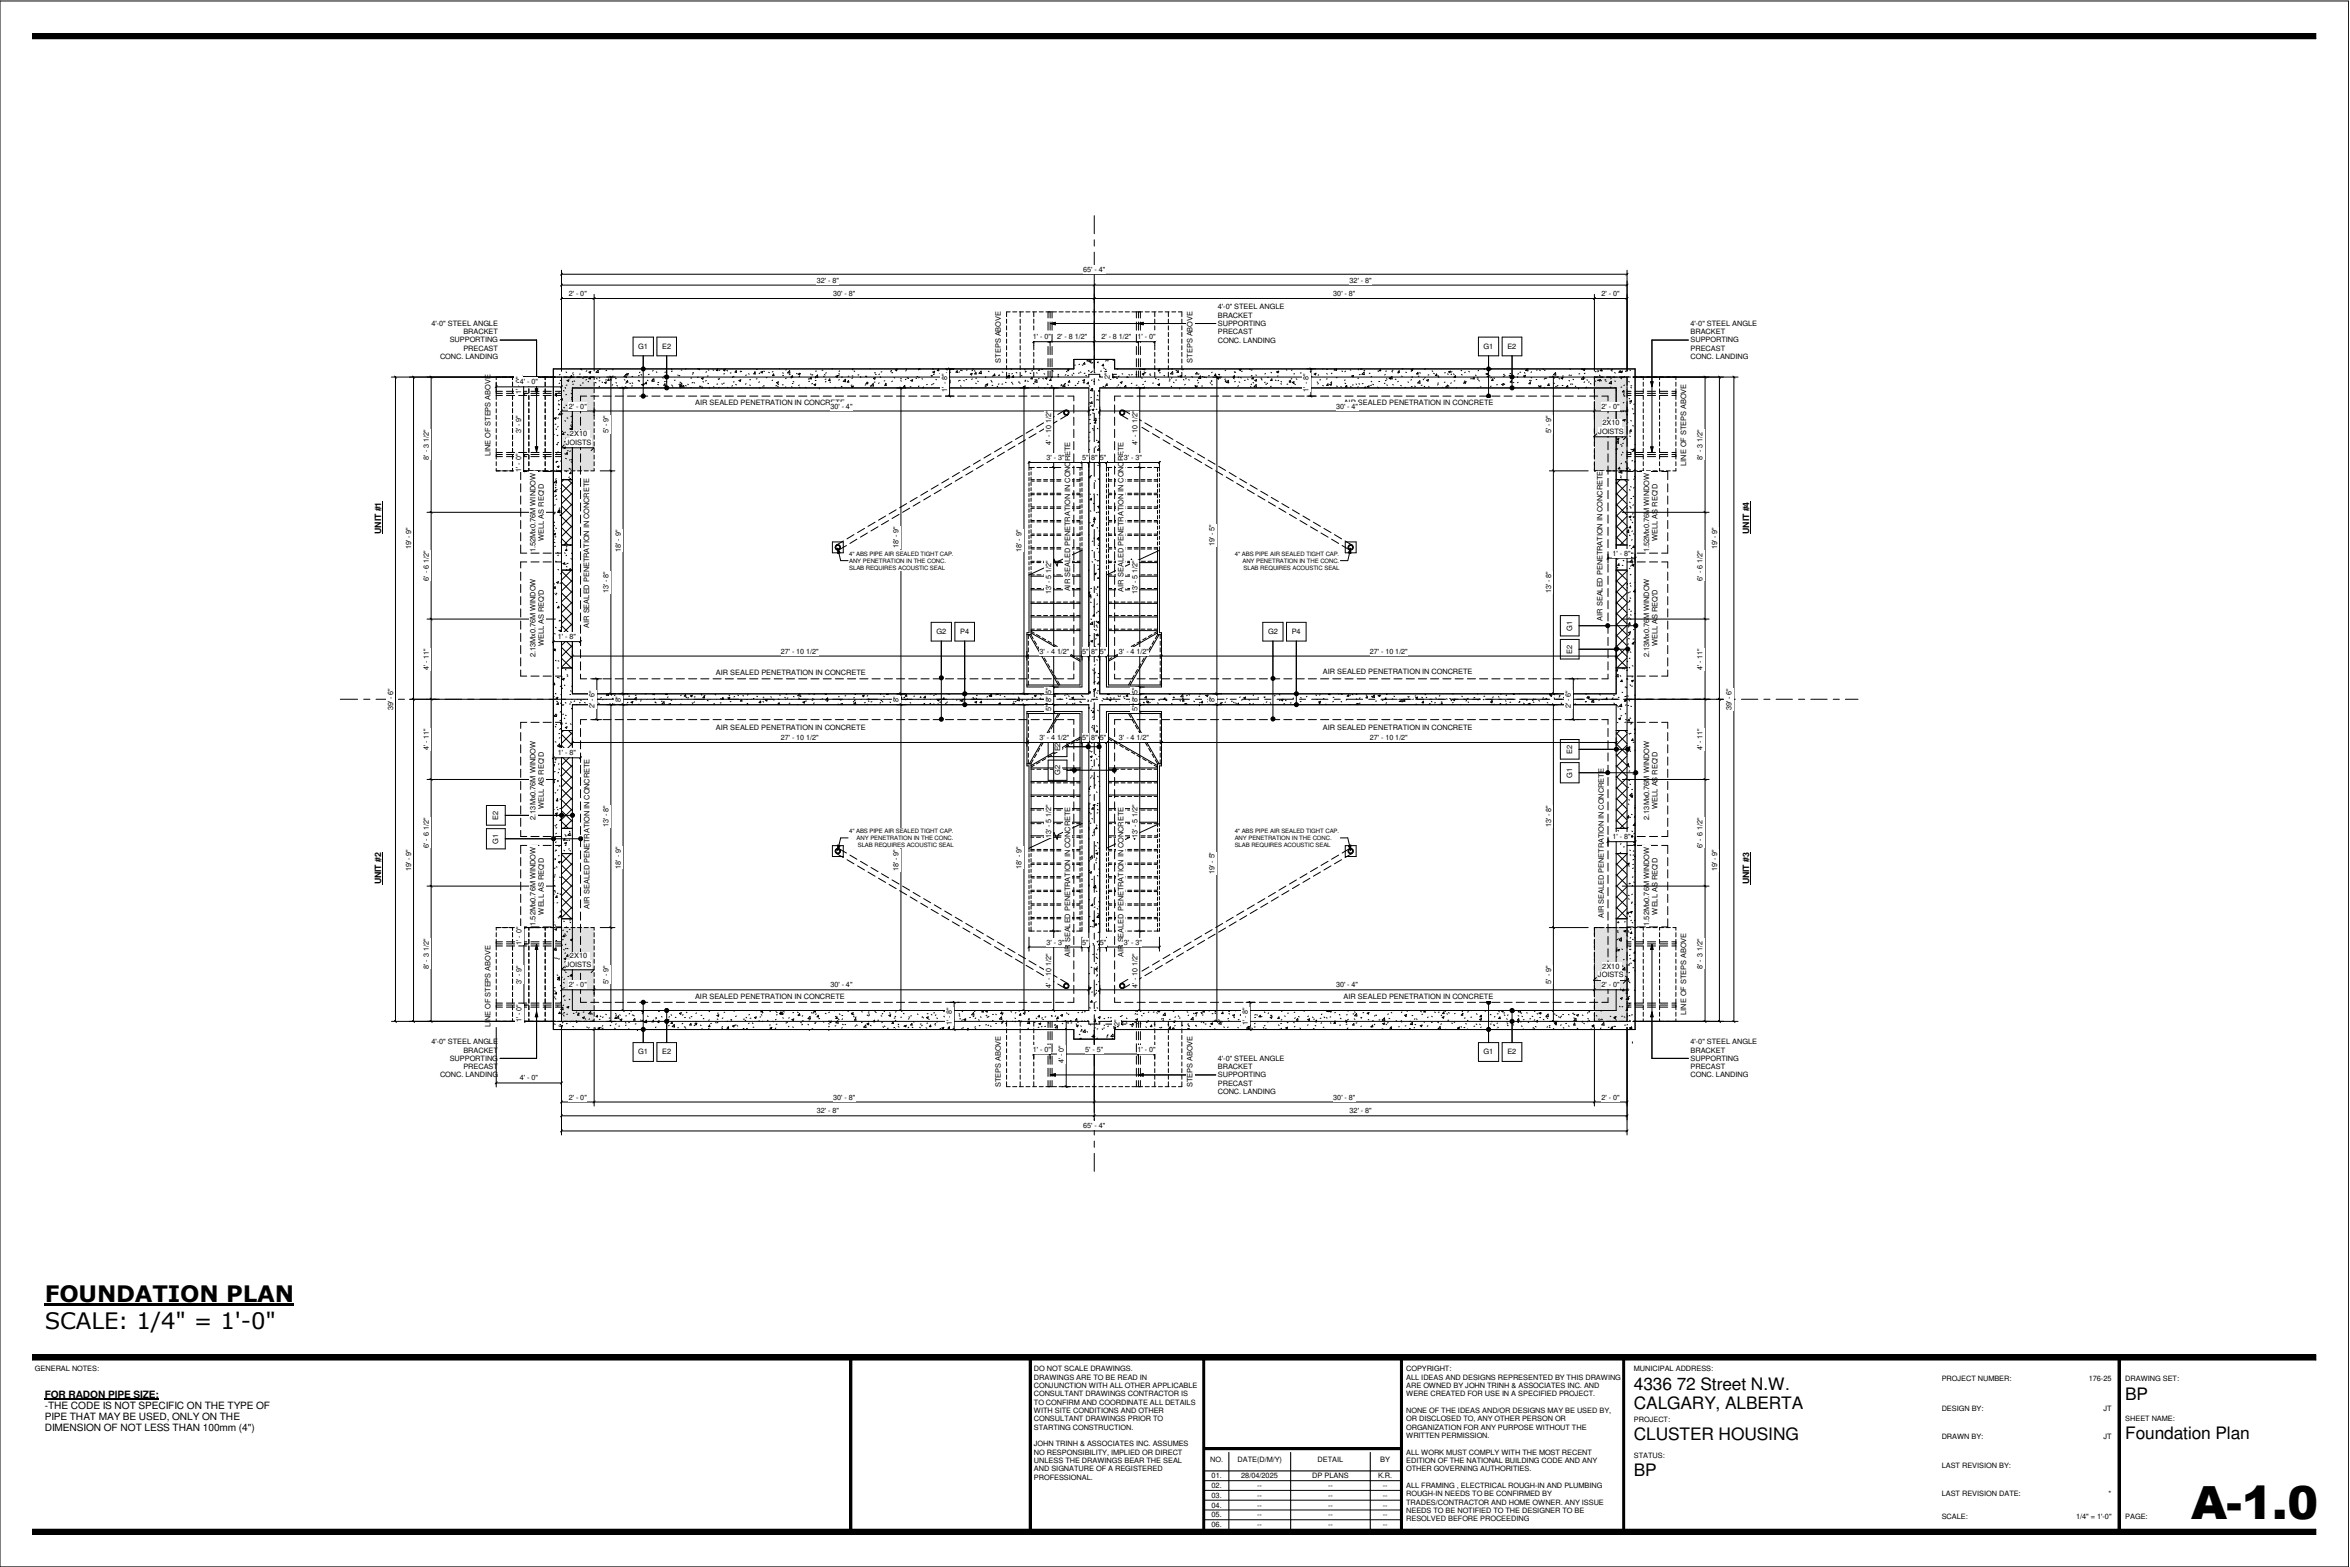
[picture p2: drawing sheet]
<svg xmlns="http://www.w3.org/2000/svg" width="914mm" height="610mm" viewBox="0 0 914 610" stroke-linecap="round" stroke-linejoin="round" font-family="sans-serif">
<defs><g id="words">
<text font-size="17.8" x="852.6" y="590.8">A-1.0</text>
<g font-size="8.8">
<text x="17.4" y="506.5">FOUNDATION PLAN</text>
<text x="17.4" y="517.2">SCALE: 1/4&quot; = 1'-0&quot;</text>
</g>
<g font-size="6.7">
<text x="635.8" y="540.8">4336 72 Street N.W.</text>
<text x="826.9" y="544.6">BP</text>
<text x="635.8" y="548.3">CALGARY, ALBERTA</text>
<text x="635.8" y="560.2">CLUSTER HOUSING</text>
<text x="826.9" y="559.9">Foundation Plan</text>
<text x="635.8" y="574.3">BP</text>
</g>
<g font-size="3.9">
<text x="17.4" y="543.7">FOR RADON PIPE SIZE:</text>
<text x="17.4" y="548.1">-THE CODE IS NOT SPECIFIC ON THE TYPE OF</text>
<text x="17.4" y="552.5">PIPE THAT MAY BE USED, ONLY ON THE</text>
<text x="17.4" y="556.9">DIMENSION OF NOT LESS THAN 100mm (4&quot;)</text>
</g>
<g font-size="3.4">
<text x="148.3" y="207.7" transform="rotate(-90 148.3 207.7)">UNIT #1</text>
<text x="680.6" y="207.7" transform="rotate(-90 680.6 207.7)">UNIT #4</text>
<text x="148.3" y="344" transform="rotate(-90 148.3 344)">UNIT #2</text>
<text x="680.6" y="344" transform="rotate(-90 680.6 344)">UNIT #3</text>
</g>
<g font-size="2.9">
<text x="248.4" y="135.8">G1</text>
<text x="257.6" y="135.8">E2</text>
<text x="577.3" y="135.8">G1</text>
<text x="389.4" y="141.1" transform="rotate(-90 389.4 141.1)">STEPS ABOVE</text>
<text x="464.1" y="141.1" transform="rotate(-90 464.1 141.1)">STEPS ABOVE</text>
<text x="190.9" y="177.5" transform="rotate(-90 190.9 177.5)">LINE OF STEPS ABOVE</text>
<text x="656.1" y="181.2" transform="rotate(-90 656.1 181.2)">LINE OF STEPS ABOVE</text>
<text x="229.3" y="244.2" transform="rotate(-90 229.3 244.2)">AIR SEALED PENETRATION IN CONCRETE</text>
<text x="611.8" y="245.4" transform="rotate(-90 611.8 245.4)">G1</text>
<text x="364.4" y="246.7">G2</text>
<text x="493.4" y="246.7">G2</text>
<text x="611.8" y="254.3" transform="rotate(-90 611.8 254.3)">E2</text>
<text x="412.5" y="292.3" transform="rotate(-90 412.5 292.3)">E2</text>
<text x="412.5" y="301.5" transform="rotate(-90 412.5 301.5)">G2</text>
<text x="611.8" y="302.5" transform="rotate(-90 611.8 302.5)">G1</text>
<text x="193.9" y="319" transform="rotate(-90 193.9 319)">E2</text>
<text x="193.9" y="328.2" transform="rotate(-90 193.9 328.2)">G1</text>
<text x="229.4" y="353.4" transform="rotate(-90 229.4 353.4)">AIR SEALED PENETRATION IN CONCRETE</text>
<text x="190.9" y="399.6" transform="rotate(-90 190.9 399.6)">LINE OF STEPS ABOVE</text>
<text x="248.4" y="410.2">G1</text>
<text x="257.6" y="410.2">E2</text>
<text x="577.3" y="410.2">G1</text>
<text x="389.4" y="423" transform="rotate(-90 389.4 423)">STEPS ABOVE</text>
<text x="464.1" y="423" transform="rotate(-90 464.1 423)">STEPS ABOVE</text>
<text x="812.8" y="537.3">176-25</text>
<text x="818.4" y="559.9">JT</text>
<text x="537.1" y="568.9">BY</text>
<text x="471.4" y="578.9">02.</text>
<text x="471.4" y="582.7">03.</text>
<text x="471.4" y="586.5">04.</text>
<text x="820.5" y="582.1">*</text>
<text x="471.4" y="590.3">05.</text>
<text x="807.8" y="590.8">1/4&quot; = 1'-0&quot;</text>
<text x="471.4" y="594.1">06.</text>
</g>
<g font-size="2.8">
<text x="421.5" y="105.7">65' - 4&quot;</text>
<text x="317.8" y="109.9">32' - 8&quot;</text>
<text x="525.1" y="109.9">32' - 8&quot;</text>
<text x="221.3" y="115.1">2' - 0&quot;</text>
<text x="324.2" y="115.1">30' - 8&quot;</text>
<text x="518.8" y="115.1">30' - 8&quot;</text>
<text x="623.2" y="115.1">2' - 0&quot;</text>
<text x="473.9" y="120.3">4'-0&quot; STEEL ANGLE</text>
<text x="473.9" y="123.6">BRACKET</text>
<text x="167.9" y="126.7">4'-0&quot; STEEL ANGLE</text>
<text x="180.3" y="130">BRACKET</text>
<text x="401.9" y="132">1' - 0&quot;</text>
<text x="411.4" y="132">2' - 8 1/2&quot;</text>
<text x="428.5" y="132">2' - 8 1/2&quot;</text>
<text x="442.6" y="132">1' - 0&quot;</text>
<text x="473.9" y="126.8">SUPPORTING</text>
<text x="473.9" y="130">PRECAST</text>
<text x="657.8" y="126.7">4'-0&quot; STEEL ANGLE</text>
<text x="657.8" y="130">BRACKET</text>
<text x="175" y="133.2">SUPPORTING</text>
<text x="180.3" y="136.5">PRECAST</text>
<text x="473.9" y="133.3">CONC. LANDING</text>
<text x="586.5" y="135.8">E2</text>
<text x="657.8" y="133.2">SUPPORTING</text>
<text x="657.8" y="136.5">PRECAST</text>
<text x="171.2" y="139.7">CONC. LANDING</text>
<text x="657.8" y="139.7">CONC. LANDING</text>
<text x="202.3" y="149.5">4' - 0&quot;</text>
<text x="431.9" y="147.4" transform="rotate(-90 431.9 147.4)">2&quot;</text>
<text x="202.8" y="153.4" transform="rotate(-90 202.8 153.4)">1' - 0&quot;</text>
<text x="368.6" y="152.4" transform="rotate(-90 368.6 152.4)">1' - 8&quot;</text>
<text x="509.1" y="152.4" transform="rotate(-90 509.1 152.4)">1' - 8&quot;</text>
<text x="221.3" y="158.9">2' - 0&quot;</text>
<text x="270.5" y="157.4">AIR SEALED PENETRATION IN CONCRETE</text>
<text x="323.1" y="158.9">30' - 4&quot;</text>
<text x="519.9" y="158.9">30' - 4&quot;</text>
<text x="522.9" y="157.6">AIR SEALED PENETRATION IN CONCRETE</text>
<text x="623.2" y="158.9">2' - 0&quot;</text>
<text x="623.5" y="165.5">2X10</text>
<text x="202.8" y="168.5" transform="rotate(-90 202.8 168.5)">3' - 9&quot;</text>
<text x="220.1" y="173.1">JOISTS</text>
<text x="221.8" y="169.8">2X10</text>
<text x="236.8" y="168.5" transform="rotate(-90 236.8 168.5)">5' - 9&quot;</text>
<text x="409.1" y="173" transform="rotate(-90 409.1 173)">4' - 10 1/2&quot;</text>
<text x="442.6" y="173" transform="rotate(-90 442.6 173)">4' - 10 1/2&quot;</text>
<text x="603.5" y="168.5" transform="rotate(-90 603.5 168.5)">5' - 9&quot;</text>
<text x="621.9" y="168.8">JOISTS</text>
<text x="166.8" y="178.8" transform="rotate(-90 166.8 178.8)">8' - 3 1/2&quot;</text>
<text x="407.2" y="178.9">3' - 3&quot;</text>
<text x="421.1" y="178.9">5&quot;</text>
<text x="424.5" y="178.9">8&quot;</text>
<text x="427.9" y="178.9">5&quot;</text>
<text x="437.3" y="178.9">3' - 3&quot;</text>
<text x="662.5" y="178.8" transform="rotate(-90 662.5 178.8)">8' - 3 1/2&quot;</text>
<text x="202.8" y="183.6" transform="rotate(-90 202.8 183.6)">1' - 0&quot;</text>
<text x="160" y="213.7" transform="rotate(-90 160 213.7)">19' - 9&quot;</text>
<text x="208.4" y="214.7" transform="rotate(-90 208.4 214.7)">1.52Mx0.76M WINDOW</text>
<text x="211.7" y="210.4" transform="rotate(-90 211.7 210.4)">WELL AS REQ'D</text>
<text x="241.5" y="214.7" transform="rotate(-90 241.5 214.7)">18' - 9&quot;</text>
<text x="349.6" y="213.2" transform="rotate(-90 349.6 213.2)">18' - 9&quot;</text>
<text x="397.5" y="214.7" transform="rotate(-90 397.5 214.7)">18' - 9&quot;</text>
<text x="472.6" y="212.6" transform="rotate(-90 472.6 212.6)">19' - 5&quot;</text>
<text x="641.7" y="214.7" transform="rotate(-90 641.7 214.7)">1.52Mx0.76M WINDOW</text>
<text x="645" y="210.4" transform="rotate(-90 645 210.4)">WELL AS REQ'D</text>
<text x="668.1" y="213.7" transform="rotate(-90 668.1 213.7)">19' - 9&quot;</text>
<text x="627.4" y="216.2">1' - 8&quot;</text>
<text x="166.8" y="225.9" transform="rotate(-90 166.8 225.9)">6' - 6 1/2&quot;</text>
<text x="662.5" y="225.9" transform="rotate(-90 662.5 225.9)">6' - 6 1/2&quot;</text>
<text x="236.8" y="230.8" transform="rotate(-90 236.8 230.8)">13' - 8&quot;</text>
<text x="409.1" y="231.1" transform="rotate(-90 409.1 231.1)">13' - 5 1/2&quot;</text>
<text x="416.3" y="230.1" transform="rotate(-90 416.3 230.1)">AIR SEALED PENETRATION IN CONCRETE</text>
<text x="437.1" y="230.1" transform="rotate(-90 437.1 230.1)">AIR SEALED PENETRATION IN CONCRETE</text>
<text x="442.6" y="231.1" transform="rotate(-90 442.6 231.1)">13' - 5 1/2&quot;</text>
<text x="603.5" y="230.8" transform="rotate(-90 603.5 230.8)">13' - 8&quot;</text>
<text x="623.6" y="241.4" transform="rotate(-90 623.6 241.4)">AIR SEALED PENETRATION IN CONCRETE</text>
<text x="211.7" y="251.5" transform="rotate(-90 211.7 251.5)">WELL AS REQ'D</text>
<text x="217" y="248.6">1' - 8&quot;</text>
<text x="373.6" y="246.7">P4</text>
<text x="502.6" y="246.7">P4</text>
<text x="645" y="251.5" transform="rotate(-90 645 251.5)">WELL AS REQ'D</text>
<text x="208.4" y="255.7" transform="rotate(-90 208.4 255.7)">2.13Mx0.76M WINDOW</text>
<text x="303.8" y="254.3">27' - 10 1/2&quot;</text>
<text x="404.5" y="254.3">3' - 4 1/2&quot;</text>
<text x="421.1" y="254.3">5&quot;</text>
<text x="424.5" y="254.3">8&quot;</text>
<text x="427.9" y="254.3">5&quot;</text>
<text x="435.4" y="254.3">3' - 4 1/2&quot;</text>
<text x="533" y="254.3">27' - 10 1/2&quot;</text>
<text x="641.7" y="255.7" transform="rotate(-90 641.7 255.7)">2.13Mx0.76M WINDOW</text>
<text x="166.8" y="260.7" transform="rotate(-90 166.8 260.7)">4' - 11&quot;</text>
<text x="278.6" y="262.4">AIR SEALED PENETRATION IN CONCRETE</text>
<text x="514.7" y="262.2">AIR SEALED PENETRATION IN CONCRETE</text>
<text x="662.5" y="260.7" transform="rotate(-90 662.5 260.7)">4' - 11&quot;</text>
<text x="409.1" y="269.8" transform="rotate(-90 409.1 269.8)">5&quot;</text>
<text x="442.6" y="269.8" transform="rotate(-90 442.6 269.8)">5&quot;</text>
<text x="231.3" y="275.5" transform="rotate(-90 231.3 275.5)">2' - 6&quot;</text>
<text x="241.5" y="273.3" transform="rotate(-90 241.5 273.3)">8&quot;</text>
<text x="349.6" y="273.3" transform="rotate(-90 349.6 273.3)">8&quot;</text>
<text x="409.1" y="273.3" transform="rotate(-90 409.1 273.3)">8&quot;</text>
<text x="442.6" y="273.3" transform="rotate(-90 442.6 273.3)">8&quot;</text>
<text x="472.6" y="273.3" transform="rotate(-90 472.6 273.3)">8&quot;</text>
<text x="611.3" y="275.5" transform="rotate(-90 611.3 275.5)">2' - 6&quot;</text>
<text x="153" y="276.3" transform="rotate(-90 153 276.3)">39' - 6&quot;</text>
<text x="409.1" y="276.7" transform="rotate(-90 409.1 276.7)">5&quot;</text>
<text x="442.6" y="276.7" transform="rotate(-90 442.6 276.7)">5&quot;</text>
<text x="673.8" y="276.3" transform="rotate(-90 673.8 276.3)">39' - 6&quot;</text>
<text x="278.6" y="283.8">AIR SEALED PENETRATION IN CONCRETE</text>
<text x="303.8" y="287.9">27' - 10 1/2&quot;</text>
<text x="404.5" y="287.9">3' - 4 1/2&quot;</text>
<text x="421.1" y="287.9">5&quot;</text>
<text x="424.5" y="287.9">8&quot;</text>
<text x="427.9" y="287.9">5&quot;</text>
<text x="435.4" y="287.9">3' - 4 1/2&quot;</text>
<text x="514.7" y="283.8">AIR SEALED PENETRATION IN CONCRETE</text>
<text x="533" y="287.9">27' - 10 1/2&quot;</text>
<text x="166.8" y="291.9" transform="rotate(-90 166.8 291.9)">4' - 11&quot;</text>
<text x="217" y="293.8">1' - 8&quot;</text>
<text x="611.8" y="293.3" transform="rotate(-90 611.8 293.3)">E2</text>
<text x="662.5" y="291.9" transform="rotate(-90 662.5 291.9)">4' - 11&quot;</text>
<text x="211.7" y="314.6" transform="rotate(-90 211.7 314.6)">WELL AS REQ'D</text>
<text x="645" y="314.6" transform="rotate(-90 645 314.6)">WELL AS REQ'D</text>
<text x="208.4" y="318.9" transform="rotate(-90 208.4 318.9)">2.13Mx0.76M WINDOW</text>
<text x="236.8" y="321.8" transform="rotate(-90 236.8 321.8)">13' - 8&quot;</text>
<text x="603.5" y="321.8" transform="rotate(-90 603.5 321.8)">13' - 8&quot;</text>
<text x="641.7" y="318.9" transform="rotate(-90 641.7 318.9)">2.13Mx0.76M WINDOW</text>
<text x="166.8" y="329.8" transform="rotate(-90 166.8 329.8)">6' - 6 1/2&quot;</text>
<text x="409.1" y="326.1" transform="rotate(-90 409.1 326.1)">13' - 5 1/2&quot;</text>
<text x="442.6" y="326.1" transform="rotate(-90 442.6 326.1)">13' - 5 1/2&quot;</text>
<text x="627.4" y="326.5">1' - 8&quot;</text>
<text x="662.5" y="329.8" transform="rotate(-90 662.5 329.8)">6' - 6 1/2&quot;</text>
<text x="160" y="339" transform="rotate(-90 160 339)">19' - 9&quot;</text>
<text x="241.5" y="337.9" transform="rotate(-90 241.5 337.9)">18' - 9&quot;</text>
<text x="349.6" y="339" transform="rotate(-90 349.6 339)">18' - 9&quot;</text>
<text x="397.5" y="337.9" transform="rotate(-90 397.5 337.9)">18' - 9&quot;</text>
<text x="472.6" y="340" transform="rotate(-90 472.6 340)">19' - 5&quot;</text>
<text x="668.1" y="339" transform="rotate(-90 668.1 339)">19' - 9&quot;</text>
<text x="211.7" y="355.8" transform="rotate(-90 211.7 355.8)">WELL AS REQ'D</text>
<text x="624" y="357.3" transform="rotate(-90 624 357.3)">AIR SEALED PENETRATION IN CONCRETE</text>
<text x="645" y="355.8" transform="rotate(-90 645 355.8)">WELL AS REQ'D</text>
<text x="208.4" y="360.1" transform="rotate(-90 208.4 360.1)">1.52Mx0.76M WINDOW</text>
<text x="641.7" y="360.1" transform="rotate(-90 641.7 360.1)">1.52Mx0.76M WINDOW</text>
<text x="202.9" y="367.6" transform="rotate(-90 202.9 367.6)">1' - 0&quot;</text>
<text x="407.2" y="367.5">3' - 3&quot;</text>
<text x="421.1" y="367.5">5&quot;</text>
<text x="427.9" y="367.5">5&quot;</text>
<text x="437.3" y="367.5">3' - 3&quot;</text>
<text x="166.8" y="376.9" transform="rotate(-90 166.8 376.9)">8' - 3 1/2&quot;</text>
<text x="220.1" y="376.1">JOISTS</text>
<text x="221.8" y="372.8">2X10</text>
<text x="416.3" y="372.2" transform="rotate(-90 416.3 372.2)">AIR SEALED PENETRATION IN CONCRETE</text>
<text x="437.1" y="372.2" transform="rotate(-90 437.1 372.2)">AIR SEALED PENETRATION IN CONCRETE</text>
<text x="623.4" y="377">2X10</text>
<text x="662.5" y="376.9" transform="rotate(-90 662.5 376.9)">8' - 3 1/2&quot;</text>
<text x="202.9" y="382.7" transform="rotate(-90 202.9 382.7)">3' - 9&quot;</text>
<text x="236.8" y="382.7" transform="rotate(-90 236.8 382.7)">5' - 9&quot;</text>
<text x="603.5" y="382.7" transform="rotate(-90 603.5 382.7)">5' - 9&quot;</text>
<text x="621.8" y="380.2">JOISTS</text>
<text x="221.3" y="384.1">2' - 0&quot;</text>
<text x="270.5" y="388.5">AIR SEALED PENETRATION IN CONCRETE</text>
<text x="323.1" y="384.1">30' - 4&quot;</text>
<text x="409.1" y="384.3" transform="rotate(-90 409.1 384.3)">4' - 10 1/2&quot;</text>
<text x="442.6" y="384.3" transform="rotate(-90 442.6 384.3)">4' - 10 1/2&quot;</text>
<text x="519.9" y="384.1">30' - 4&quot;</text>
<text x="522.8" y="388.5">AIR SEALED PENETRATION IN CONCRETE</text>
<text x="623.2" y="384.1">2' - 0&quot;</text>
<text x="656.1" y="394.8" transform="rotate(-90 656.1 394.8)">LINE OF STEPS ABOVE</text>
<text x="202.9" y="397.7" transform="rotate(-90 202.9 397.7)">1' - 0&quot;</text>
<text x="370.4" y="398.8" transform="rotate(-90 370.4 398.8)">1' - 8&quot;</text>
<text x="435.6" y="399.2" transform="rotate(-90 435.6 399.2)">2&quot;</text>
<text x="485.5" y="398.8" transform="rotate(-90 485.5 398.8)">1' - 8&quot;</text>
<text x="167.9" y="406.2">4'-0&quot; STEEL ANGLE</text>
<text x="657.8" y="406.2">4'-0&quot; STEEL ANGLE</text>
<text x="175" y="412.7">SUPPORTING</text>
<text x="180.3" y="409.4">BRACKET</text>
<text x="401.9" y="409.1">1' - 0&quot;</text>
<text x="413.9" y="413.6" transform="rotate(-90 413.9 413.6)">4' - 0&quot;</text>
<text x="422.2" y="409.1">5' - 5&quot;</text>
<text x="442.6" y="409.1">1' - 0&quot;</text>
<text x="473.9" y="412.6">4'-0&quot; STEEL ANGLE</text>
<text x="586.5" y="410.2">E2</text>
<text x="657.8" y="409.4">BRACKET</text>
<text x="657.8" y="412.7">SUPPORTING</text>
<text x="171.2" y="419.1">CONC. LANDING</text>
<text x="180.3" y="415.9">PRECAST</text>
<text x="473.9" y="415.9">BRACKET</text>
<text x="473.9" y="419.1">SUPPORTING</text>
<text x="657.8" y="415.9">PRECAST</text>
<text x="657.8" y="419.1">CONC. LANDING</text>
<text x="202.3" y="420.3">4' - 0&quot;</text>
<text x="473.9" y="422.4">PRECAST</text>
<text x="473.9" y="425.6">CONC. LANDING</text>
<text x="221.3" y="427.7">2' - 0&quot;</text>
<text x="324.2" y="427.7">30' - 8&quot;</text>
<text x="518.8" y="427.7">30' - 8&quot;</text>
<text x="623.2" y="427.7">2' - 0&quot;</text>
<text x="317.8" y="433.1">32' - 8&quot;</text>
<text x="525.1" y="433.1">32' - 8&quot;</text>
<text x="421.5" y="439">65' - 4&quot;</text>
<text x="13.6" y="533.5">GENERAL NOTES:</text>
<text x="402.3" y="533.5">DO NOT SCALE DRAWINGS.</text>
<text x="547.2" y="533.5">COPYRIGHT:</text>
<text x="635.8" y="533.5">MUNICIPAL ADDRESS:</text>
<text x="402.3" y="536.7">DRAWINGS ARE TO BE READ IN</text>
<text x="402.3" y="540">CONJUNCTION WITH ALL OTHER APPLICABLE</text>
<text x="547.2" y="536.7">ALL IDEAS AND DESIGNS REPRESENTED BY THIS DRAWING</text>
<text x="547.2" y="540">ARE OWNED BY JOHN TRINH &amp; ASSOCIATES INC. AND</text>
<text x="755.5" y="537.3">PROJECT NUMBER:</text>
<text x="826.9" y="537.3">DRAWING SET:</text>
<text x="402.3" y="543.2">CONSULTANT DRAWINGS CONTRACTOR IS</text>
<text x="547.2" y="543.2">WERE CREATED FOR USE IN A SPECIFIED PROJECT.</text>
<text x="402.3" y="546.4">TO CONFIRM AND COORDINATE ALL DETAILS</text>
<text x="402.3" y="549.7">WITH SITE CONDITIONS AND OTHER</text>
<text x="547.2" y="549.7">NONE OF THE IDEAS AND/OR DESIGNS MAY BE USED BY,</text>
<text x="755.5" y="548.8">DESIGN BY:</text>
<text x="818.4" y="548.8">JT</text>
<text x="402.3" y="552.9">CONSULTANT DRAWINGS PRIOR TO</text>
<text x="402.3" y="556.2">STARTING CONSTRUCTION.</text>
<text x="547.2" y="552.9">OR DISCLOSED TO, ANY OTHER PERSON OR</text>
<text x="547.2" y="556.2">ORGANIZATION FOR ANY PURPOSE WITHOUT THE</text>
<text x="635.8" y="553.1">PROJECT:</text>
<text x="826.9" y="552.7">SHEET NAME:</text>
<text x="402.3" y="562.7">JOHN TRINH &amp; ASSOCIATES INC. ASSUMES</text>
<text x="547.2" y="559.4">WRITTEN PERMISSION.</text>
<text x="755.5" y="559.9">DRAWN BY:</text>
<text x="402.3" y="565.9">NO RESPONSIBILITY, IMPLIED OR DIRECT</text>
<text x="402.3" y="569.1">UNLESS THE DRAWINGS BEAR THE SEAL</text>
<text x="470.9" y="568.9">NO.</text>
<text x="481.5" y="568.9">DATE(D/M/Y)</text>
<text x="512.7" y="568.9">DETAIL</text>
<text x="547.2" y="565.9">ALL WORK MUST COMPLY WITH THE MOST RECENT</text>
<text x="547.2" y="569.1">EDITION OF THE NATIONAL BUILDING CODE AND ANY</text>
<text x="635.8" y="567.1">STATUS:</text>
<text x="402.3" y="572.3">AND SIGNATURE OF A REGISTERED</text>
<text x="402.3" y="575.6">PROFESSIONAL.</text>
<text x="471.4" y="575.1">01.</text>
<text x="483" y="575.1">28/04/2025</text>
<text x="510.6" y="575.1">DP PLANS</text>
<text x="536.2" y="575.1">K.R.</text>
<text x="547.2" y="572.3">OTHER GOVERNING AUTHORITIES.</text>
<text x="755.5" y="571">LAST REVISION BY:</text>
<text x="489.2" y="578.9">--</text>
<text x="516.8" y="578.9">--</text>
<text x="538" y="578.9">--</text>
<text x="547.2" y="578.8">ALL FRAMING , ELECTRICAL ROUGH-IN AND PLUMBING</text>
<text x="489.2" y="582.7">--</text>
<text x="489.2" y="586.5">--</text>
<text x="516.8" y="582.7">--</text>
<text x="516.8" y="586.5">--</text>
<text x="538" y="582.7">--</text>
<text x="538" y="586.5">--</text>
<text x="547.2" y="582.1">ROUGH-IN NEEDS TO BE CONFIRMED BY</text>
<text x="547.2" y="585.3">TRADES/CONTRACTOR AND HOME OWNER. ANY ISSUE</text>
<text x="755.5" y="582.1">LAST REVISION DATE:</text>
<text x="489.2" y="590.3">--</text>
<text x="516.8" y="590.3">--</text>
<text x="538" y="590.3">--</text>
<text x="547.2" y="588.6">NEEDS TO BE NOTIFIED TO THE DESIGNER TO BE</text>
<text x="547.2" y="591.8">RESOLVED BEFORE PROCEEDING</text>
<text x="755.5" y="590.8">SCALE:</text>
<text x="826.9" y="590.8">PAGE:</text>
<text x="489.2" y="594.1">--</text>
<text x="516.8" y="594.1">--</text>
<text x="538" y="594.1">--</text>
</g>
<g font-size="2.3">
<text x="330.4" y="216.3">4&quot; ABS PIPE AIR SEALED TIGHT CAP.</text>
<text x="330.4" y="218.9">ANY PENETRATION IN THE CONC.</text>
<text x="330.4" y="221.6">SLAB REQUIRES ACOUSTIC SEAL</text>
<text x="480.5" y="216.3">4&quot; ABS PIPE AIR SEALED TIGHT CAP.</text>
<text x="483.4" y="218.9">ANY PENETRATION IN THE CONC.</text>
<text x="483.9" y="221.6">SLAB REQUIRES ACOUSTIC SEAL</text>
<text x="330.4" y="324.1">4&quot; ABS PIPE AIR SEALED TIGHT CAP.</text>
<text x="333.3" y="326.8">ANY PENETRATION IN THE CONC.</text>
<text x="333.8" y="329.4">SLAB REQUIRES ACOUSTIC SEAL</text>
<text x="480.4" y="324.1">4&quot; ABS PIPE AIR SEALED TIGHT CAP.</text>
<text x="480.4" y="326.8">ANY PENETRATION IN THE CONC.</text>
<text x="480.4" y="329.4">SLAB REQUIRES ACOUSTIC SEAL</text>
</g>
</g></defs>
<g fill="#e1e1e1">
<path d="M218.5 360.8h12.7v36.5h-12.7z"/>
<path d="M218.5 146.7h12.7v36.5h-12.7z"/>
<path d="M620.4 146.7h12.7v36.5h-12.7z"/>
<path d="M620.4 360.8h12.7v36.5h-12.7z"/>
</g>
<g fill="#fff">
<path d="M628.9 183.2h4.2v177.6h-4.2z"/>
<path d="M628.9 186.6h4.2v25.4h-4.2z"/>
<path d="M628.9 221.8h4.2v38h-4.2z"/>
<path d="M628.9 284.2h4.2v38h-4.2z"/>
<path d="M628.9 332.1h4.2v25.3h-4.2z"/>
<path d="M427.9 393.1h192.5v4.2h-192.5z"/>
<path d="M625.7 143.5h10.5v257h-10.5z"/>
<path d="M427.9 397.3h197.8v3.2h-197.8z"/>
<path d="M427.9 146.7h192.5v4.2h-192.5z"/>
<path d="M427.9 143.5h197.8v3.2h-197.8z"/>
<path d="M427.9 269.9h201v4.3h-201z"/>
<path d="M417.8 139.8h15.9v264.4h-15.9z"/>
</g>
<g fill="none" stroke="#000" stroke-width=".39">
<path d="M425.8 83.9v7M425.8 93.3v2.4M425.8 98.1v6.3M425.8 106.8v2.4M425.8 111.5v6.4M391.7 124.2v1.6M391.7 126.7v1.7M391.7 129.3v1.6M391.7 131.9v1.6M391.7 134.5v1.6M391.7 137.1v1.5M391.7 139.7v1.5"/>
<path d="M393.1 121.3h-1.4v1.9M394 121.3h1.6M396.6 121.3h1.6M397 121.3v1.9M397 124.2v1.6M397 126.7v1.7M397 129.3v1.6M397 131.9v1.6M397 134.5v1.6M397 137.1v1.5M397 139.7v1.5M399.2 121.3h1.6"/>
<path d="M401.8 121.3h1.6M402.3 121.3v1.9M402.3 124.2v1.6M402.3 126.7v1.7M402.3 129.3v1.6M402.3 131.9v1.6M402.3 134.5v1.6M402.3 137.1v1.5M402.3 139.7v1.5M404.4 121.3h1.5M407 121.3h2.4v2.4M407.8 121.3v2.4"/>
<path d="M407.8 125.3v3.1M407.8 130v3.2M407.8 134.8v3.2M407.8 139.5v3.2M408.6 121.3v2.4M408.6 125.3v3.1M408.6 130v3.2M408.6 134.8v3.2M408.6 139.5v3.2M409.4 125.3v3.1M409.4 130v3.2M409.4 134.8v3.2"/>
<path d="M409.4 139.5v3.2M409.5 121.3h1.6M412.1 121.3h1.6M414.7 121.3h1.6M417.2 121.3h1.6M419.8 121.3h1.6M422.4 121.3h1.6M423.5 139.8l-.5 .6 .8 .1v-.7M425 121.3h1.6M425.8 120.3v2.4M425.8 125.1v6.3M425.8 133.8v2.3"/>
<path d="M425.8 138.5v6.4M427.6 121.3h1.5M427.9 139.8l.1 .1M430.1 121.3h1.6M432.7 121.3h1.6M432.9 139.9l.3 .2M433.2 140l.3 .1M435.3 121.3h1.6M437.9 121.3h1.6M440.4 121.3h1.6M442.2 125.3v3.1M442.2 130v3.2"/>
<path d="M442.2 134.8v3.2M442.2 139.5v3.2M443 121.3v2.4M443 125.3v3.1M443 130v3.2M443 134.8v3.2M443 139.5v3.2M443.7 121.3v2.4M443.7 125.3v3.1M443.7 130v3.2M443.7 134.8v3.2M443.7 139.5v3.2"/>
<path d="M444.6 121.3h-2.4v2.4M445.6 121.3h1.6M448.2 121.3h1.6M449.3 121.3v1.9M449.3 124.2v1.6M449.3 126.7v1.7M449.3 129.3v1.6M449.3 131.9v1.6M449.3 134.5v1.6M449.3 137.1v1.5M449.3 139.7v1.5M450.8 121.3h1.5"/>
<path d="M453.3 121.3h1.6M454.6 121.3v1.9M454.6 124.2v1.6M454.6 126.7v1.7M454.6 129.3v1.6M454.6 131.9v1.6M454.6 134.5v1.6M454.6 137.1v1.5M454.6 139.7v1.5M455.9 121.3h1.6M458.5 121.3h1.4v1.9M459.9 124.2v1.6"/>
<path d="M459.9 126.7v1.7M459.9 129.3v1.6M459.9 131.9v1.6M459.9 134.5v1.6M459.9 137.1v1.5M459.9 139.7v1.5M193.1 148.7v1.5M193.1 151.3v4.1M193.1 156.4v1.6M193.1 159v1.6M193.1 153.8h2.4M193.1 152.2h2.4"/>
<path d="M193.1 153h2.4M194.9 146.7h-1.8v1M195.4 146.7h2M197.1 153.8h3.1M197.1 152.2h3.1M197.1 153h3.1M198 146.7h2M199.4 146.7v1M199.4 148.7v1.5M199.4 151.3v1.5M199.4 153.8v1.6M199.4 156.4v1.6"/>
<path d="M199.4 159v1.6M200.5 146.7h2.1M201.8 153.8h3.2M201.8 152.2h3.2M201.8 153h3.2M203.1 146.7h2.1M205.8 148.7v1.5M205.8 151.3v1.5M205.8 153.8v1.6M205.8 156.4v1.6M205.8 159v1.6M206.6 153.8h3.2"/>
<path d="M206.6 152.2h3.2M206.6 153h3.2M207.8 146.7h-2.1l.1 1M208.3 146.7h2.1M210.9 146.7h2.5M211.3 153.8h3.2M211.3 152.2h3.2M211.3 153h3.2M212.1 146.7v1M212.1 148.7v1.5M212.1 151.3v1.5M212.1 153.8v1.6"/>
<path d="M212.1 156.4v1.6M212.1 159v1.6M213.9 146.7h2.1M215.3 143.5h202.5v-3.7h15.9v3.7h202.5v257h-202.5v3.7h-15.9v-3.7h-202.5zM215.8 146.6l.3 .1M216.1 153.8h2.4M216.1 152.2h2.4M216.1 153h2.4M216.4 154l.2 .3M216.5 153.1l.1 .7-.6-.1 .5-.6M216.9 146.6l-.4 .1h207.2v-1.1h4.2v1.1h206.5M217.3 157.1l.2 .2"/>
<path d="M217.4 159.2l-.2 .2M217.6 155.8l-.3 .2M217.7 152.4l-.3 .2M217.8 149l-.2 .2M217.8 157.5h-.3M217.9 145.7l-.2 .1M217.9 153.8l-.3 .1M218 147.9l.2 .2M218.2 155.4l.7-.2-.2 .5zM218.5 146.7v250.6M219.2 151.9l.3 .2M219.4 158.5l.3 .2"/>
<path d="M219.8 150.8l.3 .2M220.2 157.6l.3 .2M220.3 144.7l.2 .2M220.5 153.5h-.4M220.6 149.8l-.3 .1M220.6 148l.8-.2-.3 .6zM221.2 146.8l.3 .2M221.7 157h-.4M221.9 146.7h.1M221.9 146.7l.4-.6 .2 .6M221.9 146.7h.6M222.2 153l.3 .2"/>
<path d="M222.5 146.7h.1M222.6 158.5l-.3 .2M222.7 155.2l-.3 .2M222.7 157.4h.1M222.7 154.5l-.2 .2 .2 .1M222.7 151.8l-.2 .2M222.7 150.9h201v119h-201zM222.9 148.4l-.2 .2M223.1 145l-.3 .2M223.1 149.5h-.3M223.3 145.8h-.3M223.4 148.2l.2 .1"/>
<path d="M225.8 149.8l.2 .2M225.8 145.5h-.3M225.9 157.5v3.2M226.2 143.7l.2 .2M226.7 147l.2 .2M227 149h-.3M228.2 147.6l-.2 .2M228.3 154.1h-2.4v1.9M228.3 144.2l-.3 .2M228.8 148.4l.3 .1M229.2 144.8l.7-.3-.2 .6zM229.6 146.7l.1 .7-.5-.1z"/>
<path d="M229.7 145h-.4M229.9 154.1h3.1M231.2 146.7v1M231.2 148.7v1.5M231.2 151.3v1.5M231.2 153.8v1.6M231.2 156.4v1.6M231.2 159v1.6M231.7 148.8l.2 .2M231.9 144.8l.8-.8 .1 .9zM232.1 147.2l.3 .2M233.3 150.3l-.3 .2"/>
<path d="M233.4 146.9l-.2 .2M233.4 148.1l-.3 .1M233.6 143.5l-.3 .2M234.2 148.6l.3 .2M234.6 154.1h3.2M235.7 149.2l.2-.6-.7 .2 .6 .4M236 147.8h-.4M236.1 144.1l-.3 .1M236.9 147.4l.1 .6h-.6zM237.5 147.5l.3 .2M237.6 147.7l.2 .3M238.4 149.6l-.2 .3"/>
<path d="M238.5 146.3l-.2 .2M238.6 143.8h-.3M239.4 154.1h3.1M239.6 148.8l.3 .2M239.8 147.3h-.3M240 149.9l.3 .3M242.9 147.7l.3 .2M243.5 146.7l.3 .2M243.5 150.5h-.3M243.6 145.7l.1 .9-.9-.1zM243.7 148.9l-.2 .2M243.8 145.6l.7-.3-.2 .6z"/>
<path d="M243.8 145.5l-.3 .2M244.1 154.1h3.2M244.2 148l.1 .7-.6-.1zM245.1 149.1l.2 .2M246 148.9l.2 .2M246.1 150.1l-.4 .1M246.2 146.4l-.3 .1M248.3 148l.3 .1M248.8 146.1l-.4 .1M248.9 154.1h3.2M248.9 148.2l-.2 .2M249 144.8l-.2 .2"/>
<path d="M249.4 145.7l.3 .2M249.8 149.6l.7-.2-.2 .6zM249.9 149.6h-.3M250.5 149.3l.2 .2M251.5 148.7l.1 .6-.6-.1zM251.9 147.9l.2 .2M252.6 145.6l-.3 .1M253.7 154.1h3.1M253.7 148.2l.3 .1M253.9 150.9h.1M254 147.5l-.2 .2M254.2 144.1l-.3 .2"/>
<path d="M254.4 147.4l.1 .9-.9-.1zM255.4 144.7l.2 .2M255.9 149.5l.3 .2M256.3 148.8h-.3M257.8 146.9l.3 .2M258.4 146.4l.7-.3-.2 .6zM258.4 154.1h3.2M258.7 149.3l.2 .6h-.6zM258.9 146.7h.1M258.9 148.4l-.3 .1M259 144.8h-.3M259.2 148.4l.3 .2"/>
<path d="M259.2 150.1l-.3 .2M259.2 143.5v.1M259.3 146.7l-.3 .2M261.3 143.6l.2 .3M261.3 149.8l.3 .1M261.5 144.4l-.3 .1M261.7 150.5l.2 .2M262.7 147.9l-.3 .1M263.1 154.1h3.2M263.7 145.9l.2 .2M264.4 150.5l.7-.3-.2 .6zM264.4 149.4l-.2 .2"/>
<path d="M264.5 146l-.2 .2M264.6 148.6l.3 .2M265.3 149.1v.9l-.8-.1zM265.4 143.9l-.4 .1M266 149.9l.1 .7-.5-.1zM266.7 143.5l.2 .1M266.7 150l.3 .2M267.6 149.4l.2 .2M267.9 154.1h3.2M269 150.7l-.3 .1M269.2 147.1h-.4M269.5 148.8l-.2 .2"/>
<path d="M269.6 144.9l.3 .2M269.7 145.4l-.3 .2M270 148.8l.3 .2M271.4 143.5h.6M271.7 146.7l-.3 .1M272 143.7l.3 .1M272.2 150.2l.3 .2M272.7 154.1h3.1M272.8 150.2l-.3 .1M273 147.2l.6-.3-.2 .6zM273 150.9l.3-.3 .1 .3M273.5 148.4l.3 .2"/>
<path d="M274.8 148l-.3 .2M275 144.6l-.3 .2M275.4 149.1l.3 .2M275.5 146.3h-.3M275.5 143.8l.3 .3M275.9 150.9l.2-.2v.2M277.4 143.9l.3 .2M277.5 154.1h3.1M277.6 150.5l.3 .1M279.2 143.6l.1 .6-.6-.1zM279.3 149.4h-.4M279.4 147.4l.3 .2"/>
<path d="M279.9 150.7l-.2 .2M280 147.3l-.3 .2M280.2 143.9l-.3 .2M280.8 149.3l.3 .2M281.5 143.9l.7-.2-.2 .6zM281.8 149.1h-.3M281.9 145.4l-.3 .1M282.2 154.1h3.2M282.8 144.1l.3 .2M283 150.7l.3 .1M284.5 145.1h-.4M285 150l-.2 .2"/>
<path d="M285.2 146.6l-.3 .3M285.4 146.4l.2 .2M285.7 148.5l-.4 .1M286.3 149.5l.3 .2M286.5 144.2l.1 .7-.6-.1zM287 154.1h3.2M287.5 148l.7-.3-.2 .7zM288.2 144.4l.3 .1M288.3 144.6h-.3M290.3 149.3l-.3 .2M290.4 145.9l-.2 .2M291.3 145.4l.2 .2"/>
<path d="M291.7 149.8l.3 .1M291.7 154.1h3.2M292.1 147.7h-.4M293.7 144.6l.3 .2M293.8 144.9l.1 .6-.6-.1zM294.6 147.4h-.3M294.7 143.7l-.3 .1M295.5 148.5l-.3 .3M295.7 145.2l-.3 .2M295.8 150.9h-.3M296.1 144.7l.7-.2-.2 .6zM296.5 154.1h3.1"/>
<path d="M296.8 150.4l.2 .2M297.1 150l.3 .2M297.2 144.4l.2 .2M298.4 146.9h-.3M299.1 144.8l.3 .2M300.7 147.9l-.3 .2M300.8 144.5l-.3 .2M301 145.5l.2 .6-.6-.1zM301.2 154.1h3.2M302.1 148.8l.8-.3-.3 .7zM302.2 150l-.3 .1M302.6 150.2l.2 .2"/>
<path d="M302.7 149.4l.2 .2M303.3 143.5l.1 .1M304.5 145l.3 .2M304.8 149.7h-.4M304.9 146l-.4 .1M305.8 150.5l-.3 .2M305.9 147.2l-.3 .1M306 154.1h3.2M306 143.8l-.2 .1M307.3 144.2v1l-.8-.2zM307.4 145.7l-.3 .1M307.8 146.7h.1"/>
<path d="M308 150.5l.2 .1M308.3 146.1l.1 .7-.6-.1zM308.6 149.2h-.3M308.6 148.4l.3 .2M309.9 145.2l.3 .3M310.6 145.5l.8-.2-.3 .6zM310.8 154.1h3.1M311 149.8l-.3 .2M311.1 150.6l.2 .2M311.1 146.4l-.2 .2M311.2 145.2h-.3M313.4 150.7l.2 .2"/>
<path d="M314.5 147.4l.3 .2M315 148.3l-.3 .1M315.3 145.5l.3 .2M315.5 154.1h3.2M315.6 146.8l.1 .6-.6-.1zM316.1 149.1l-.3 .3M316.3 145.8l-.3 .2M316.7 149.6l.7-.2-.2 .6zM317 149.6l.2 .2M317.3 146.7h.1M317.3 146.7l.8-.8 .1 1zM317.5 148h-.3"/>
<path d="M317.7 144.4h-.4M318.8 150.9h.1M320.2 144l-.3 .1M320.3 154.1h3.2M320.5 146.3l.2 .3M320.8 145.7l.3 .2M321.4 148.4l-.3 .2M321.4 147.5l-.3 .1M321.5 145l-.2 .2M322.9 147.4l.1 .6h-.6zM322.9 148.6l.2 .2M324 143.5l-.3 .1"/>
<path d="M325 154.1h3.2M325.1 150.7h-.3M325.2 146.4l.8-.3-.2 .6zM325.8 146.7h.1M326.2 146l.3 .1M326.4 145.3l.2 .2M326.6 147.7l-.3 .2M326.7 144.3l-.2 .2M327.6 146.7h-.2M327.7 150.3l-.4 .1M328.1 148.4l.8-.8 .1 .9zM328.8 147.6l.3 .2"/>
<path d="M329.8 154.1h3.2M330.2 148l.1 .7-.6-.1zM330.3 146.3l-.3 .1M331.3 150.5l.7-.3-.2 .6zM331.5 149.8l-.3 .1M331.6 146.2l.3 .1M331.6 150.4l-.3 .2M331.8 147l-.3 .2M331.9 143.6l-.3 .2M332.3 144.3l.3 .2M334.2 145.8l-.4 .1M334.6 154.1h3.1"/>
<path d="M334.7 146.6l.3 .2M336.9 149.6l-.3 .3M337 146.3l-.2 .2M337 146.4l.3 .2M337.4 148.7l.2 .6h-.6zM337.9 149h-.3M338.6 150.1l.3 .2M339.3 154.1h3.2M339.8 149.2l.1 1-.9-.1zM339.9 147.2l.7-.3-.2 .6zM340.5 148.6l-.4 .1M340.6 145h-.3"/>
<path d="M340.7 145.5l.2 .3M342.1 148.9l-.3 .2M342.2 145.5l-.2 .3M342.5 146.6l.2 .2M343.2 144.7h-.4M344.1 154.1h3.2M344.3 148.1l-.3 .1M344.6 149.1l.2 .2M344.8 149.3v.6h-.5zM346.6 144.5l.2 .2M347 144.1l-.3 .1M347.3 148.3l-.3 .2"/>
<path d="M347.3 144.9l-.2 .2M347.9 146.9l.2 .2M348.4 143.9l.7-.3-.2 .6zM348.8 154.1h3.2M350.5 148.1l.2 .2M350.6 150.9h.1M350.7 147.3l-.3 .1M352 149.9l.1 .7-.6-.1zM352.4 150.9h-.1M352.5 147.5l-.2 .2M352.6 143.5l.2 .2M352.6 144.1l-.2 .2"/>
<path d="M353.3 147h-.4M353.3 147.1l.3 .2M353.6 154.1h3.2M354.4 148l.7-.3-.2 .6zM354.5 150.5h-.4M356.4 147.1l.2 .2M357.1 146.5h-.3M357.4 143.5h.1M357.4 143.5h.6M357.6 150.2l-.3 .2M357.7 146.8l-.2 .2M357.7 143.5l-.1 .1"/>
<path d="M358.4 154.1h3.1M358.7 147.3l.3 .2M359 150.9l.3-.3 .1 .3M360.8 149.6h-.3M362.3 146l.3 .3 .2-.2M362.8 149.5l-.3 .2M362.9 143.5l.3 .2M363 144.7l.7-.3-.2 .7zM363.1 154.1h3.2M363.4 149.3h-.3M363.5 145.6l-.3 .1M364.2 147.6l.2 .1"/>
<path d="M365.2 143.6l.1 .6-.6-.1zM366.1 145.3h-.4M367.2 148.8h-.3M367.9 154.1h3.2M368 148.8l-.3 .2M368.1 145.4l-.2 .2M368.2 145l.3 .2M368.3 143.8l.3 .1M369 148.8l.7-.3-.2 .6zM369.6 147.8l.2 .2M369.9 144.8h-.3M370.1 143.5h.9"/>
<path d="M372.4 144.2l.2 .7-.6-.1zM372.6 154.1h3.2M373.2 148l-.2 .3M373.3 144.7l-.2 .2M373.6 148h-.3M373.7 150.1l.3 .2M373.7 144l.3 .2M374.1 144l.3 .2M375 148l.2 .2M376.2 147.6l-.3 .1M376.3 143.9l-.3 .1M377.4 154.1h3.2"/>
<path d="M377.6 145.5l.6-.3-.1 .7zM378.2 150.8l-.2 .1M378.3 147.4l-.2 .2M378.5 144l-.3 .2M378.9 143.6h-.4M379.1 144.2l.3 .2M379.6 149.1l.3 .2M379.7 144.9l.2 .6h-.6zM380 147.1l-.3 .1M380.4 148.3l.3 .1M381.8 144.4v1l-.8-.2zM382.1 154.1h3.2"/>
<path d="M383.5 150l-.3 .2M383.6 149.6l.7-.2-.2 .5zM383.6 146.6l-.2 .3M383.8 150.2l-.3 .1M384.6 144.4l.3 .2M385.6 148l.2 .3M385.8 148.5l.3 .1M386.3 149.9h-.3M386.5 146.3h-.4M386.9 154.1h3.2M387 145.5l.1 .6h-.6zM388 150.2l.2 .3"/>
<path d="M388.7 149.3l-.2 .2M388.8 145.9l-.2 .2M389 145.9l-.3 .1M390 144.7l.3 .2M390.2 149.4h-.4M391.2 148.7l.3 .2M391.5 147l.3 .2M391.7 142.2v1.6M391.7 144.8v1.9M391.7 154.1h3.1M392.1 146.3l.8-.2-.3 .6zM392.6 146l.1 1-.9-.1z"/>
<path d="M392.9 145.4l-.4 .1M393.3 143.6l.2 .1M393.8 146.7h.1M393.8 148.7l-.2 .1M393.9 149.2l.3 .3M394 145.3l-.3 .2M394.3 146.1l.1 .7-.6-.1zM395.4 144.9l.3 .2M396.4 154.1h3.2M396.6 148.6h-.4M396.7 148.9l.3 .2M397 142.2v1.6"/>
<path d="M397 144.8v1.9M397.4 146l.3 .2M398.2 150.5l.7-.3-.2 .6zM398.7 143.8l.2 .1M398.9 144.6l.3-.1-.2 .2M399.1 147.9l-.2 .2M399.1 148.3h-.3M399.8 148.2l.3 .3M400.8 145.1l.3 .2M401.2 154.1h3.2M401.6 146.8l.1 .6h-.6zM401.8 144.2l-.4 .1"/>
<path d="M402.1 149.1l.3 .3M402.3 142.2v1.6M402.3 144.8v1.9M403 147.7l-.4 .1M403.4 145l.2 .2M403.4 147.7l.1 1-.9-.1zM404.1 144l.3 .2M404.2 150.5l-.3 .2M404.3 147.2l-.2 .2M404.5 143.8l-.3 .2M405.6 143.7l-.3 .1M405.8 147.2l.2 .2"/>
<path d="M405.9 154.1h3.2M406.2 145.4l.3 .1M406.7 150.9h-.3M406.7 147.2l.8-.3-.3 .6zM407.5 149.4l.3 .2M407.8 144.3v2.4M408.6 144.3v2.4M408.9 147.4l.1 .6h-.6zM409.2 150.5l-.3 .1M409.3 144l.2 .2M409.3 149.9l-.2 .2M409.4 146.9h-.3"/>
<path d="M409.4 144.3v2.4M409.4 146.5l-.2 .2M409.5 144.2l.3 .2M409.7 150.7l.1 .2M410.7 154.1h3.2M411.6 145.6l.3 .2M411.7 146.2l.2 .2M411.9 146.6h-.3M412.9 149.6l.3 .2M413.1 150l-.4 .1M414.3 149.4l.1 1-.9-.2zM414.3 159.6l-2.7 1.6"/>
<path d="M414.6 149.1l-.2 .3M414.7 145.8l-.3 .2M415 144.4l.2 .3M415.3 143.9l.7-.3-.2 .6zM415.5 154.1h2.3v1.9M415.6 149.7l.2 .3M415.8 146l-.4 .1M416.2 148l.1 .7-.6-.1zM417.1 145.8l.3 .2M417.6 145.2l.3 .2M417.8 157.5v3.2M418.3 149.9l.3 .1"/>
<path d="M418.4 142l-.3 .1M419.5 149.2l-.3 .1M419.8 148.4l-.2 .2M419.9 145l-.2 .2M420.1 141.7l-.3 .2M420.4 144.7l.2 .2M421.1 141.9l.2 .3M421.5 148.7l.6 .2M422 147.7l-.1 .6-.6-.3 .8-.3M422 141.1l.1 .6-.5-.1zM422.2 145.2h-.3M422.5 146l.3 .2"/>
<path d="M423.5 148.7v.6h-.5zM423.5 144.1l.3 .3M423.7 157.1l.1 .1M423.8 150.1l.3 .1M423.8 140.6l.7-.3-.2 .7zM423.9 156.6l.3 .2M424.3 151.9l.8-.8 .1 1zM424.3 159.5l-.3 .1M424.6 157.9l-.3 .2M424.7 154.6l-.3 .1M424.7 144.9h-.3M424.8 151.2l-.2 .2"/>
<path d="M424.9 156.3l.1 .6h-.7zM424.9 141.2h-.4M424.9 159.4l.7-.2-.2 .6zM424.9 147.8l-.2 .2M425.1 144.4l-.3 .2M425.2 141l-.3 .2M425.8 144.9l.2 .2M425.8 147.3v2.3M425.8 152v6.4M425.9 148.4h-.3M426.8 159.2l-.3 .1M427 155.5l-.4 .1"/>
<path d="M427 153.8l.2 .2M427 140.9l.3 .2M427.2 155.5l.3 .2M427.4 147.7l.3 .3M427.4 140.8l-.3 .1M427.9 151.9l-.5 .2 .5 .3M427.9 150.9h201v119h-201zM427.9 146.3l.3 .2M428.6 144.4h-.4M429.2 150.3l.3 .2M429.3 141.7l.1 .6-.6-.1zM429.5 143.1l.2 .3"/>
<path d="M429.9 144.7l.7-.3-.2 .6zM430.1 150.4l-.2 .2M430.2 147l-.3 .2M430.4 143.6l-.3 .2M430.5 140.3l-.3 .2M430.7 149.3l.1 .6h-.6zM431.2 145.2l.3 .1M431.2 140.3l-.3 .1M432.3 147.5l-.3 .1M433.3 146.7l.3 .2M433.3 146.5l.3 .2M433.7 157.5v3.2"/>
<path d="M434.6 150.5l.3 .2M434.8 147.2h-.3M434.9 143.5l-.3 .1M435.3 149.7l-.2 .2M435.4 146.3l-.2 .2M435.9 148.8l.7-.3-.2 .6zM436 150.7h-.3M436.1 154.1h-2.4v1.9M436.6 145.4l.3 .1M437.3 159.6l2.7 1.6M437.7 154.1h3.2M438 149.9l.1 .7-.6-.1z"/>
<path d="M438.6 146.7h-.2M438.7 146.7l.3 .2M439.3 145.7l.2 .2M440 150.7l.3 .2M440.4 149.1l-.2 .1M440.6 145.7l-.3 .1M442 145.6l.3 .2M442.2 144.3v2.4M442.4 149.8l-.3 .1M442.4 154.1h3.2M443 144.3v2.4M443.4 143.5h.6"/>
<path d="M443.7 144.3v2.4M444.2 147l.3 .2M444.5 145.5l.7-.3-.2 .6zM444.8 150.7l.2 .2M444.8 143.5l-.2 .2 .9 .1v-.3M445 149.5l-.4 .1M445 150.9l.3-.3v.3M445.1 145.8l-.3 .1M445.2 144.7l.2 .2M445.7 148.3l-.3 .2M445.9 144.9l-.3 .2M447.2 154.1h3.2"/>
<path d="M447.5 145.8l.3 .2M447.6 145.5h-.3M448.8 149l-.3 .1M449.3 142.2v1.6M449.3 144.8v1.9M449.6 147.2l.3 .2M450.5 149.6l.7-.3-.2 .6zM450.7 149.7l.2 .2M450.9 147.6l-.2 .1M451.1 144.2l-.3 .2M451.1 143.6l.3 .3M451.1 143.6l.2 .6h-.6z"/>
<path d="M451.5 145h-.4M452 154.1h3.1M452.9 146l.3 .2M454.6 142.2v1.6M454.6 144.8v1.9M455 147.4l.3 .2M455.3 148.2h-.4M455.9 150.3l-.2 .2M456.1 146.9l-.3 .2M456.2 143.5l-.3 .2M456.3 144.6l.1 .9-.9-.1zM456.6 148.7l.3 .2"/>
<path d="M456.7 154.1h3.2M457.8 147.8l-.3 .1M457.9 144.1l-.3 .1M458.3 146.3l.3 .2M458.4 144.2l.2 .7-.6-.1zM459 150.9h.1M459.1 146.3l.6-.3-.1 .7zM459.9 142.2v1.6M459.9 144.8v1.9M460.5 147.7l.2 .1M460.5 143.8h-.4M461.2 149.5l-.3 .2"/>
<path d="M461.3 146.1l-.2 .2M461.5 154.1h3.2M461.6 147.3l-.3 .1M462.5 147.7l.2 .2M463.7 146.5l.3 .2M464.9 149.9l.3 .2M465.1 150.4l.7-.2-.2 .5zM465.4 150.5h-.4M465.7 144.9l.1 .6h-.6zM465.9 147.9l.2 .2M466.2 154.1h3.2M466.4 148.8l-.3 .2"/>
<path d="M466.6 145.4l-.3 .2M467.1 146.3l.1 .9-.9-.1zM467.9 150.2h-.3M468 146.5h-.3M468.5 146.6l.2 .3M469.1 146.7l.3 .2M470.6 146.1l-.4 .1M470.9 148.9l.2 .2M471 154.1h3.2M471.3 148.1l.3 .2M471.6 148.2l-.3 .2M471.7 144.8l-.3 .2"/>
<path d="M471.8 149.6l-.4 .1M473 145.5l.1 .6h-.6zM473.6 147.2l.7-.3-.2 .6zM474.3 145.6l.3 .3M474.4 145.6l-.3 .1M474.6 147l.3 .2M475.7 154.1h3.2M476.7 150.8l-.2 .1M476.7 148.3l.3 .2M476.8 147.4l-.3 .2M476.8 147.9l.3 .2M476.9 144l-.2 .2"/>
<path d="M477.1 148.8l.8-.8 .1 .9zM478.2 148.8h-.4M480 147.2l.3 .2M480.3 146.1l.1 .7-.6-.1 .5-.6M480.3 144.6l.2 .3M480.5 154.1h3.2M480.7 148.5h-.3M480.8 144.8h-.3M481.9 150.1l-.3 .2M482 146.7l-.2 .2M482.1 148.5l.3 .3M482.2 143.8l.7-.2-.2 .6z"/>
<path d="M482.7 146.9l.3 .2M483.4 144.4l-.3 .1M484.5 148h-.3M485.3 154.1h3.1M485.4 147.4l.3 .2M486.2 143.6l.3 .2M486.6 150.4l.2 .2M487 149.4l-.2 .2M487.2 146l-.3 .3M487.2 143.9l-.3 .1M487.6 148.8l.2 .2M487.6 146.8l.1 .6h-.6z"/>
<path d="M488.2 148l.7-.3-.2 .6zM488.7 145.8l.2 .2M488.8 149.6l.1 1-.9-.1zM490 154.1h3.2M490.8 147.7l.3 .1M490.9 150.8h-.4M491 147.1l-.4 .1M492.3 148.7l-.3 .1M492.4 145.3l-.2 .2M492.5 149.4l.3 .2M493 149l.2 .2M493.5 146.8h-.3"/>
<path d="M494.5 144.8l.3 .2M494.7 150.3h-.3M494.8 154.1h3.2M494.9 147.4l.1 .6h-.6zM496.2 147.9l.3 .2M496.7 144.7l.8-.3-.3 .6zM497.3 146.3h-.3M497.5 148l-.3 .1M497.6 144.6l-.2 .2M498.4 149.3l.2 .1M498.4 148.4l.3 .2M499.5 154.1h3.2"/>
<path d="M500.5 143.8l.2 .2M501.1 149.4l-.3 .1M501.6 148.1l.3 .2M502.2 148v.7l-.6-.1zM502.5 150.7l-.3 .2M502.7 147.3l-.3 .2M502.8 143.9l-.3 .2M502.8 148.8l.7-.3-.2 .6zM503.6 149.1h-.3M503.8 145.4l-.4 .1M503.8 149.5l.3 .1M504.3 154.1h3.2"/>
<path d="M504.4 147.4l.2 .2M506.3 145.1h-.3M507.1 148.3l.3 .2M507.5 148.6h-.3M507.7 146.7h.1M507.8 149.9l-.3 .2M507.9 146.5l-.2 .2M509.1 154.1h3.1M509.2 149.7l.3 .2M509.4 148.7l.1 .6h-.6zM510.2 144.6h-.4M510.3 146.3l.2 .3"/>
<path d="M511.3 145.5l.8-.3-.2 .6zM512.5 148.6l.3 .2M513 149.2l-.3 .2M513.1 145.8l-.2 .2M513.8 154.1h3.2M513.9 147.7l-.4 .1M514.6 149.9l.3 .2M514.7 143.5l.1 .1M516.2 145.3l.3 .2M516.4 147.4h-.3M516.6 143.7l-.4 .1M516.7 149.3l.1 .6h-.6z"/>
<path d="M517.4 149.6l.7-.3-.2 .6zM517.9 148.8l.3 .2M518.2 148.5l-.3 .3M518.3 145.2l-.3 .2M518.6 154.1h3.2M519.5 143.5l-.4 .4 .9 .2v-.6M519.9 143.6l.3 .2M520.1 150.2l.3 .2M520.3 146.9h-.4M521.7 150.4l.3 .2M522.1 144.3l.3 .2M523.3 149.1l.3 .1"/>
<path d="M523.3 154.1h3.2M523.4 147.8l-.2 .2M523.5 144.4l-.2 .2M524 149.9l.1 .7-.6-.1zM524 150.1h-.3M525.3 143.8l.3 .2M525.5 150.4l.3 .2M525.9 146.3l.8-.3-.2 .6zM526.5 149.7l-.3 .1M526.7 146l-.3 .1M527.6 149.4l.3 .2M528.1 154.1h3.2"/>
<path d="M528.5 150.5l-.3 .2M528.6 147.1l-.2 .2M528.7 149.3l.3 .1M528.7 143.7l-.2 .2M529.3 145.7l-.4 .1M529.4 143.5h.6M530 145.6l.8-.8 .1 1zM530.4 149.2l-.3 .1M530.7 144.1l.3 .2M530.9 150.6l.3 .2M531 150.9l.3-.3v.3M532 150.4l.7-.3-.2 .6z"/>
<path d="M532.8 154.1h3.2M533.1 145.2h-.3M533.5 148.3l.3 .2M533.7 149.8l-.3 .2M533.7 146.4l-.2 .2M534.2 149.5l.3 .2M536 150.6l.2 .2M536.2 144.3l.2 .2M536.3 150.9h.1M536.8 148.4h-.3M537.1 143.6l.2 .6h-.6zM537.6 154.1h3.2"/>
<path d="M538.9 149.1l-.3 .1M539 145.7l-.2 .2M539.4 148l-.4 .1M539.5 147.3l.2 .2M539.5 144.4h-.3M539.6 149.7l.3 .2M540.6 147.1l.6-.2-.2 .5zM541.4 146.7l.2-.2 .1 .9-.9-.1zM541.6 144.5l.3 .2M541.9 149.6l.3 .2M542 144l-.3 .1M542.4 154.1h3.1"/>
<path d="M543.2 147.5l-.3 .1M544.1 148.3l-.2 .2M544.2 144.9l-.2 .3M544.4 144.2l.1 .7-.6-.1 .5-.6M545 149.9l.3 .2M545.4 146.3l.2 .2M545.9 143.5l-.4 .1M546.9 150.7h-.3M547 144.8l.3 .1M547.2 154.1h3.1M547.8 148.5l.2 .3M549.1 143.8l.7-.2-.2 .6z"/>
<path d="M549.2 147.7l-.2 .2M549.4 144.3l-.3 .2M549.5 150.4h-.4M549.6 146.7h-.3M550.5 150.2l.2 .2M551.3 145.3l.3 .2M551.7 144.9l.1 .6h-.6l.5-.6M551.9 154.1h3.2M552.2 146.3l-.4 .1M552.4 145l.3 .2M552.4 148.1l.1 1-.9-.1zM553.3 149.9h-.3"/>
<path d="M553.8 147.5l.2 .2M554.4 150.3l-.3 .2M554.5 146.9l-.2 .2M554.7 143.5l-.3 .2M555.1 147.9l.7-.2-.2 .6zM555.9 150.4l.2 .2M556 145.8l-.3 .1M556.6 154.1h3.2M557.2 144.3l.3 .2M557.8 145.2l.3 .2M559 145.5l.1 .6h-.6zM559.6 149.6l-.2 .2"/>
<path d="M559.6 146.5l.3 .2M559.7 149l-.3 .1M559.7 146.2l-.2 .2M561.3 150.6l.3 .2M561.4 154.1h3.2M562.3 148.7h-.3M562.4 145h-.3M562.5 150.6l.8-.8 .1 1zM563.2 145.5l.3 .1M563.5 150l.3 .3M564.3 144.4l-.1 .6-.5-.3 .7-.3M564.7 148.9l-.2 .2"/>
<path d="M564.9 145.5l-.3 .3M565 144.7h-.4M565.6 145.5l.2 .2M566.1 148.2h-.3M566.2 154.1h3.1M566.3 146.1l.1 .7-.6-.1zM566.7 150.9h.1M568.7 145.7l.3 .2M568.8 144.1l-.3 .1M569.5 149l.2 .3M569.7 148.8l.7-.3-.2 .6zM570 148.2l-.2 .2"/>
<path d="M570.1 144.8l-.2 .2M570.9 154.1h3.2M571.5 144.4l.3 .3M572.6 147.3l-.4 .1M573.6 146.8l.1 .6h-.6zM574.1 145.9l.3 .2M575.1 150.8l-.1 .1M575.1 147h-.3M575.2 147.4l-.2 .3M575.4 144.1l-.3 .2M575.4 148l.2 .3M575.7 154.1h3.2"/>
<path d="M576.3 150.5h-.4M577.5 143.5l.2 .2M578.2 145.5l.8-.3-.3 .6zM579 146.5h-.4M579.5 146.1l.3 .2M580.2 150.2l-.2 .2M580.3 146.8l-.2 .2M580.3 143.5l-.1 .1M580.5 154.1h3.1M580.9 147.4v.6h-.6zM581.3 147l.2 .2M582.7 149.6l-.4 .1"/>
<path d="M584.3 149.6l.7-.3-.2 .6zM584.9 146.3l.3 .3M585.2 149.3l-.3 .1M585.2 154.1h3.2M585.3 145.6l-.3 .1M585.5 149.4l-.2 .2M585.6 146l-.2 .3M587.2 146l.3 .2M587.9 145.3h-.4M588.1 148l.1 .7-.6-.1zM589.1 148.8h-.4M590 154.1h3.1"/>
<path d="M590.3 146.6l.3 .2M590.7 148.7l-.2 .2M590.8 145.3l-.2 .2M591.7 144.8h-.3M592.8 146.3l.8-.3-.3 .6zM593.1 144.9l.3 .3M594.2 143.5l-.6 .6 .9 .2-.1-.8M594.7 154.1h3.2M595.4 148.7l.1 .6h-.6zM595.5 148h-.4M595.8 146.8l.3 .2M595.8 148l-.2 .3"/>
<path d="M596 144.7l-.3 .2M598 147.6l-.3 .1M598.1 143.9l-.3 .1M598.6 150l.3 .2M598.9 150.4l.7-.3-.2 .6zM599.1 143.9l.2 .3M599.5 154.1h3.2M600.7 143.6l-.3 .1M601 150.7l-.2 .2M601.1 147.3l-.3 .2M601.2 147.1l.3 .1M601.3 143.9l-.3 .2"/>
<path d="M601.9 147.1l-.4 .1M602.7 149.3l.1 .7-.6-.1zM604.3 154.1h3.1M604.6 149l.2 .2M605.3 144.9l.1 1-.9-.1zM605.6 150.3h-.3M606.2 149.9l-.2 .3M606.3 146.6l-.2 .2M606.6 147.3l.3 .1M607.4 147.1l.8-.3-.3 .6zM608.2 149.9l-.4 .1M608.3 146.3h-.4"/>
<path d="M609 154.1h3.2M610.1 150.6l-.1-.6-.5 .5 .6 .1M610.5 148l.2 .2M610.8 145.9l-.3 .1M610.8 143.5l.3 .2M611.3 149.3l-.2 .2M611.5 145.9l-.3 .2M612 149.4l-.3 .1M612.1 147.5l.2 .2M612.9 150.2l.3 .2M613.8 154.1h3.2M614.2 150.9h.1"/>
<path d="M614.7 145.4l-.4 .1M615.4 143.5h.5M615.9 143.8l.8-.2-.2 .5zM616.1 146.6l.1 1-.9-.1zM616.2 143.7l.3 .2M616.4 146.9l.3 .3M616.6 148.5l-.3 .3M616.8 145.2l-.3 .2M617 150.9l.3-.3v.3M617.5 147.7l.2 .2M618.4 148.6h-.3M618.5 154.1h3.2"/>
<path d="M618.8 149.2l.3 .2M620.4 146.7v3.5M620.4 151.3v4.1M620.4 156.2v4.4M620.9 148.3h-.3M621.1 144.6h-.4M621.6 143.9l.3 .2M621.8 147.8l-.2 .2M622 144.4l-.3 .3M622 147.9l.7-.3-.2 .7zM622.3 145.9l.3 .3M622.9 148l.2 .2"/>
<path d="M623.1 143.6l.1 .6h-.6l.5-.6M623.3 154.1h2.4v1.9M623.6 144.2l-.3 .1M624.8 148.2l.2 .2M624.8 147.7l-.3 .1M625.7 157.5v3.2M626.8 150.6l-.2 .1M627 148.3v1l-.8-.2zM627 147.2l-.3 .2M627 144.2l.3 .2M627.1 143.8l-.3 .2M627.5 143.8h-.4"/>
<path d="M628.3 144.9l.2 .3M628.3 148.2l.3 .2M628.9 151.9h.1M629.6 158.1h-.4M629.7 158.8l.3 .2M630.4 144.2l.1 .7-.6-.1zM630.6 144.7l.7-.3-.2 .6zM630.7 147.2l.2 .2M631.1 150.6h-.4M631.2 146.9h-.3M631.7 159.9l-.2 .2M631.7 153.6l.3 .2"/>
<path d="M631.8 151.9l.2 .6-.7-.1zM631.9 156.5l-.3 .3M632 153.2l-.3 .2M632.1 149.8l-.3 .2M632.2 154.1h-.3M632.2 146.4l-.2 .2M632.5 144.4l.3 .2M633.1 146.7v250.6M633.1 153.8h1.6M633.1 152.2h1.6M633.1 153h1.6M633.2 159.5l.1 .6h-.5z"/>
<path d="M633.7 146.6h-.3M633.7 148.4l.3 .2M633.9 155l.3 .2M634.2 156.1l.7-.3-.2 .6zM634.2 156.8l.2 .2M634.2 143.9l.2 .2M634.6 150.7l.2 .2M634.9 150.1h-.3M635.1 159l.3 .2M635.5 146.7h1.5M636 157.2l-.3 .1M636.2 153.8h3.2v1.6"/>
<path d="M636.2 152.2h3.2M636.2 153h3.2M638 146.7h1.6M639.4 146.7v1M639.4 148.7v1.5M639.4 151.3v1.5M639.4 156.4v1.6M639.4 159v1.6M640.6 146.7h1.6M641 153.8h3.2M641 152.2h3.2M641 153h3.2"/>
<path d="M643.2 146.7h1.6M645.8 148.7v1.5M645.8 151.3v1.5M645.8 156.4v1.6M645.8 159v1.6M645.8 152.2h3.1M645.8 153h3.1M647.4 146.7h-1.6v1M648.3 146.7h1.6M648.9 153.8h-3.1v1.6M650.5 153.8h1.6M650.5 152.2h1.6"/>
<path d="M650.5 153h1.6M650.9 146.7h1.2v1M652.1 148.7v1.5M652.1 151.3v4.1M652.1 156.4v1.6M652.1 159v1.6M193.1 161.5v1.7M193.1 164.1v1.6M193.1 166.7v1.6M193.1 169.3v1.6M193.1 171.9v1.6M193.1 174.5v4.1"/>
<path d="M193.1 179.6v1.6M193.1 177.6h2.4M193.1 176h2.4M193.1 176.8h2.4M197.1 177.6h3.1M197.1 176h3.1M197.1 176.8h3.1M199.4 161.5v1.7M199.4 164.1v1.6M199.4 166.7v1.6M199.4 169.3v1.6M199.4 171.9v1.6"/>
<path d="M199.4 174.5v1.5M199.4 177v1.6M199.4 179.6v1.6M201.8 177.6h3.2M201.8 176h3.2M201.8 176.8h3.2M205.8 161.5v1.7M205.8 164.1v1.6M205.8 166.7v1.6M205.8 169.3v1.6M205.8 171.9v1.6M205.8 174.5v1.5"/>
<path d="M205.8 177v1.6M205.8 179.6v1.6M206.6 177.6h3.2M206.6 176h3.2M206.6 176.8h3.2M211.3 177.6h3.2M211.3 176h3.2M211.3 176.8h3.2M212.1 161.5v1.7M212.1 164.1v1.6M212.1 166.7v1.6M212.1 169.3v1.6"/>
<path d="M212.1 171.9v1.6M212.1 174.5v1.5M212.1 177v1.6M212.1 179.6v1.6M215.3 162.3l.2 .2M215.4 168.9l.2 .1M215.7 162.8l.7-.3-.2 .6zM216.1 177.6h2.4M216.1 176h2.4M216.1 176.8h2.4M216.3 179.7l.2 .3M216.3 165l-.3 .1"/>
<path d="M216.3 166.9l.3 .2M216.7 179.5l-.2 .2M216.8 179.5l.3 .1M216.8 176.1l-.2 .2M217 172.7l-.3 .2 .2 .2M217.1 169.3l-.3 .2M217.2 165.9l-.3 .2M217.3 175.8l-.4 .1M217.3 162.6l-.3 .2M217.4 172.2h-.4M217.9 160.7l.1 .7-.6-.1zM218.4 179.3l-.3 .1"/>
<path d="M218.7 167.7l.2 .2M219 161h-.3M219.3 168.4l.1 .6h-.6zM219.3 174.2l.7-.3-.2 .6zM219.5 173.1l-1.1 1.1h12.7l-1.1 1.1M219.8 163.6l.2 .3M219.8 176.5l.2 .2M219.9 171.8l-.3 .1M220 168.1l-.3 .1M220.1 178.3l.3 .2M220.2 170.4l.2 .2M220.6 162.5l.3 .2"/>
<path d="M220.7 176l.1 .7-.6-.1zM220.8 169.1l.3 .1M221.1 175.3l-.3 .1M221.7 166.8l.8-.2-.3 .6zM221.8 178.8l-.2 .2M222 175.4l-.3 .2M222.1 172l-.3 .3M222.1 173.1l.2 .2M222.2 168.7l-.3 .2M222.2 179.7l.3 .1M222.2 178.7l.3 .2M222.2 165.9l.3 .2"/>
<path d="M222.3 165.3l-.3 .2M222.5 161.9l-.3 .2M222.6 167.8l-.4 .1M222.7 164.2h-.3M225.9 162.3v3.2M225.9 167v3.2M225.9 171.8v3.2M225.9 176.6v3.1M231.2 161.5v1.7M231.2 164.1v1.6M231.2 166.7v1.6M231.2 169.3v1.6"/>
<path d="M231.2 171.9v1.6M231.2 174.5v1.5M231.2 177v1.6M231.2 179.6v1.6M381.5 179l-2.7 1.6M385.6 176.6l-2.7 1.6M386.7 178.4l-2.7 1.6M389.7 174.2l-2.7 1.6M390.8 175.9l-2.7 1.6M393.8 171.7l-2.8 1.7M394.9 173.5l-2.7 1.6M397.9 169.3l-2.8 1.6"/>
<path d="M399 171.1l-2.7 1.6M402 166.9l-2.8 1.6M403.1 168.7l-2.7 1.6M406.1 164.5l-2.7 1.6M407.2 166.2l-2.7 1.7M410.2 162.1l-2.7 1.6M411.3 163.8l-2.7 1.6M415.5 161.4l-2.8 1.6M417.8 162.3v3.2M417.8 167v3.2M417.8 171.8v3.2M417.8 176.6v3.1"/>
<path d="M423.7 177.9h.1M423.7 170.1h.1M423.8 178.2l-.1 .2M424 174.8l-.3 .2M424.1 171.4l-.3 .3M424.2 163.2h-.4M424.2 168.1l-.3 .2M424.3 164.7l-.2 .2M424.4 161.3l-.2 .2M424.6 176.4l.3 .2M425.2 160.7l.2 .1M425.3 166.7l-.3 .1"/>
<path d="M425.3 167.2l.3 .2M425.8 160.7v2.4M425.8 165.5v6.3M425.8 174.2v2.4M425.8 179v6.3M426 178.2l.8-.2-.2 .6zM426.3 164l.1 .6-.6-.1zM426.3 177.5l-.3 .1M426.4 162.7l.2 1-.9-.2zM426.4 173.9h-.3M426.6 171.2l.3 .2M426.8 177.8l.3 .2"/>
<path d="M426.9 179.5l.3 .2M427 166.6l.2 .2M427.4 173.4l.2 .3M427.4 160.6l.2 .2M427.7 171.6l.1 .6h-.6zM427.7 162.7h.2M427.8 174.2l.1 1-.9-.1zM433.7 162.3v3.2M433.7 167v3.2M433.7 171.8v3.2M433.7 176.6v3.1M436.1 161.4l2.8 1.6"/>
<path d="M440.2 163.8l2.8 1.6M441.4 162.1l2.7 1.6M444.3 166.2l2.7 1.7M445.5 164.5l2.7 1.6M448.4 168.7l2.7 1.6M449.6 166.9l2.7 1.6M452.5 171.1l2.8 1.6M453.7 169.3l2.7 1.6M456.6 173.5l2.8 1.6M457.8 171.7l2.7 1.7M460.7 175.9l2.8 1.6M461.9 174.2l2.7 1.6"/>
<path d="M464.8 178.4l2.8 1.6M466 176.6l2.7 1.6M470.1 179l2.7 1.6M620.4 179.6v3.6h3.8M620.4 161v7.9M620.4 169.3v4.4M620.4 174.5v4.1M621.3 168.8l-1.2 1.1h12.7l-1.1 1.1M625.7 162.3v3.2M625.7 167v3.2M625.7 171.8v3.2M625.7 176.6v3.1"/>
<path d="M628.9 174.8h.1M628.9 164.8h.1M629 176.4h-.1M629.2 174.5l.3 .2M629.2 170.8l.7-.3-.2 .7zM629.6 171.5l.2 .9-.9-.1zM629.9 165.3l.3 .2M630.5 168.9l-.3 .1M630.6 165.2l-.3 .1M630.6 160l.3 .2M630.6 172.9l.3 .2M631.1 176.8l-.2 .2"/>
<path d="M631.1 169.4l.3 .1M631.2 173.4l-.2 .3M631.3 175.9l.3 .2M631.4 170.1l-.3 .2M631.5 166.7l-.3 .2M631.6 163.3l-.2 .2M631.7 163.4l.7-.2-.2 .6zM631.7 172.4l-.3 .1M632.6 179.9l.2 .2M632.8 179.6h-.4M633.1 177.6h1.6M633.1 176h1.6"/>
<path d="M633.1 176.8h1.6M633.2 164.9h-.4M633.2 164.2l.2 .2M633.3 161.2l-.3 .1M634.1 169.6l.3 .2M634.4 168.4h-.4M634.5 176.4l.2 .3M634.5 163.6l.3 .2M634.6 174.8l.3 .2M634.6 167.2l.1 .6-.5-.1zM635.3 174.9l.7-.3-.2 .7zM635.3 179.2l-.3 .1"/>
<path d="M635.3 165.6l.3 .1M635.4 175.6h-.3M635.8 160.9l-.3 .1M636.1 174.8v.6h-.5zM636.2 172.9h.1M636.2 176.2l-.1 .1M636.2 179.5l-.3 .2M636.2 177.6h3.2M636.2 176.8h3.2M639.4 161.5v1.7M639.4 164.1v1.6M639.4 166.7v1.6"/>
<path d="M639.4 169.3v1.6M639.4 171.9v1.6M639.4 174.5v1.5h-3.2M639.4 177v1.6M639.4 179.6v1.6M641 177.6h3.2M641 176h3.2M641 176.8h3.2M645.8 161.5v1.7M645.8 164.1v1.6M645.8 166.7v1.6M645.8 169.3v1.6"/>
<path d="M645.8 171.9v1.6M645.8 174.5v1.5h3.1M645.8 177v1.6M645.8 179.6v1.6M645.8 177.6h3.1M645.8 176.8h3.1M650.5 177.6h1.6M650.5 176h1.6M650.5 176.8h1.6M652.1 161.5v1.7M652.1 164.1v1.6M652.1 166.7v1.6"/>
<path d="M652.1 169.3v1.6M652.1 171.9v1.6M652.1 174.5v4.1M652.1 179.6v1.6M193.1 182.2v1h1.9M195.4 183.2h2.2M198 183.2h2.2M199.4 182.2v1M200.5 183.2h2.2M202.6 188.2v3.2M202.6 193v3.1M202.6 197.7v3.2"/>
<path d="M203.1 183.2h2.2M205 183.4h-2.4v3.2M205.8 182.2l-.1 1h2.2M206.6 183.4h3.2M208.3 183.2h2.1M210.9 183.2h2.5M211.3 183.4h3.2M212.1 182.2v1M214 183.2h2M215.6 187.7l.9-.8 .1 1zM215.8 183.3l-.4 .1M215.9 199.7l-.2 .2"/>
<path d="M216.1 188.6l.3 .2M216.1 196.3l-.3 .3M216.1 183.4h2.4M216.2 193l-.3 .2M216.2 190.7l.2 .6h-.7zM216.2 192.6l.3 .2M216.3 189.6l-.2 .2M216.5 186.2l-.3 .2M216.6 182.8l-.3 .2M216.6 183.2h2M216.7 194.2h-.3M216.8 181.6l.7-.3-.2 .6z"/>
<path d="M216.8 190.5h-.3M217 199.3l.8-.8 .1 1zM217.5 199.2l.3 .2M217.6 198.3l.2 .6h-.6zM217.9 197.7h-.3M218.1 183.5l.3 .1M218.2 190l.3 .2M218.5 196.8l4.2 4.2M218.5 192.5l4.2 4.2M218.5 188.3l4.2 4.2M218.5 186.6h4.2M218.5 199.3h.1"/>
<path d="M219.4 186.6l-.9 .9M219.5 186.5h-.3M219.6 183.2h1.5M220.2 183.3l.2 .2M221.1 186.6l1.6 1.7M221.6 185.5l-.3 .3M221.7 182.2l-.3 .2M222 186.1l-.3 .1M222.1 183.6l.1 .7-.6-.1zM222.2 182.5h-.4M222.2 183.2h1.5M222.7 187.5l-4.2 4.3"/>
<path d="M222.7 191.8l-4.2 4.2M222.7 196l-4.2 4.2-.6 .2 .6 .2M224.7 183.2h1.6M225.9 181.3v3.2M225.9 186.1v3.2M225.9 190.8v3.2M225.9 195.6v3.2M227.3 183.2h1.6M231.2 182.2v1h-1.3M348.7 198.3l-2.8 1.6M352.8 195.9l-2.7 1.6M353.9 197.7l-2.7 1.6"/>
<path d="M356.9 193.5l-2.7 1.6M358 195.3l-2.7 1.6M361 191.1l-2.7 1.6M362.1 192.9l-2.7 1.6M365.1 188.7l-2.8 1.6M366.2 190.5l-2.7 1.6M369.2 186.3l-2.8 1.6M370.3 188l-2.7 1.7M373.3 183.8l-2.8 1.7M374.4 185.6l-2.7 1.6M377.4 181.4l-2.8 1.6M378.5 183.2l-2.7 1.6"/>
<path d="M382.6 180.8l-2.7 1.6M400.4 183.7v1.3M400.4 185.8v1.2M400.4 187.8v1.3M400.4 189.9v1.2M400.4 191.9v1.3M400.4 194v1.2M400.4 196v1.3M400.4 198v1.3M401.2 186.6h1.3M401.2 181.9v.9M401.2 183.6v1.2"/>
<path d="M401.2 185.6v1.3M401.2 187.6v1.3M401.2 189.7v1.2M401.2 191.7v1.3M401.2 193.8v1.2M401.2 195.8v1.3M401.2 197.9v1.2M401.2 199.9v1.3M401.2 191.9h1.3M401.2 197.2h1.3M401.2 187.2h1.3M401.2 192.4h1.3"/>
<path d="M401.2 197.7h1.3M402.5 181.9h-2.1v1.1M403.5 186.6h1.5M403.5 181.9h1.5M403.5 191.9h1.5M403.5 197.2h1.5M403.5 187.2h1.5M403.5 192.4h1.5M403.5 197.7h1.5M406.1 186.6h1.5M406.1 181.9h1.5M406.1 191.9h1.5"/>
<path d="M406.1 197.2h1.5M406.1 187.2h1.5M406.1 192.4h1.5M406.1 197.7h1.5M408.6 186.6h1.6M408.6 181.9h1.6M408.6 191.9h1.6M408.6 197.2h1.6M408.6 187.2h1.6M408.6 192.4h1.6M408.6 197.7h1.6M411.2 186.6h1.6"/>
<path d="M411.2 181.9h1.6M411.2 191.9h1.6M411.2 197.2h1.6M411.2 187.2h1.6M411.2 192.4h1.6M411.2 197.7h1.6M413.8 186.6h1.6M413.8 181.9h1.6M413.8 191.9h1.6M413.8 197.2h1.6M413.8 187.2h1.6M413.8 192.4h1.6"/>
<path d="M413.8 197.7h1.6M416.3 186.6h1.7M416.3 181.9h1.7M416.3 191.9h1.7M416.3 197.2h1.7M416.3 187.2h1.7M416.3 192.4h1.7M416.3 197.7h1.7M417.8 181.3v3.2M417.8 186.1v3.2M417.8 190.8v3.2M417.8 195.6v3.2"/>
<path d="M418.9 186.6h1.3M418.9 181.9h2.1v.9M418.9 191.9h1.3M418.9 197.2h1.3M418.9 192.4h1.3M420.2 181.9v1M420.2 183.7v1.3M420.2 185.8v1.4h-1.3M420.2 188v1.3M420.2 190.1v1.3M420.2 192.2v1.3M420.2 194.3v1.3"/>
<path d="M420.2 196.4v1.3h-1.3M420.2 198.5v1.4M421 183.6v1.3M421 185.7v1.3M421 187.8v1.3M421 189.9v1.3M421 192v1.3M421 194.1v1.4M421 196.3v1.3M421 198.4v1.3M423.7 185.5l.6-.2-.2 .6M423.7 185.7l.4 .2"/>
<path d="M423.7 181.6h.1M424 192.2l.3 .1M424.2 198.7l.3 .2M424.6 193.8l.1 .7-.6-.1zM424.8 185l-.4 .1M425.7 195.9h-.3M425.8 187.7v2.4M425.8 192.5v6.3M425.9 192.2h-.4M426 187l.3 .2M426.9 199.4h-.3M426.9 192.3l.2 .3"/>
<path d="M427.1 197.1l.8-.3-.2 .6zM427.3 199.1l.2 .2M427.3 186.3l.3 .2M427.4 181l-.3 .1M427.5 197.6l.2 .1M430.5 184.1v1.3M430.5 186.2v1.3M430.5 188.3v1.4M430.5 190.5v1.3M430.5 192.6v1.3M430.5 194.7v1.3M430.5 196.8v1.3"/>
<path d="M430.5 198.9v1.3M431.3 186.6h1.3M431.3 191.9h1.3M431.3 197.2h1.3M431.3 187.2h1.3M431.3 197.7h1.3M431.3 181.9v1.2M431.3 183.9v1.4M431.3 186.1v1.3M431.3 188.2v1.3M431.3 190.3v1.3M431.3 194.5v1.3"/>
<path d="M431.3 196.6v1.4M431.3 198.8v1.3M432.6 181.9h-2.1v1.4M432.6 192.4h-1.3v1.3M433.6 186.6h1.6M433.6 181.9h1.6M433.6 191.9h1.6M433.6 197.2h1.6M433.6 187.2h1.6M433.6 192.4h1.6M433.6 197.7h1.6M433.7 181.3v3.2"/>
<path d="M433.7 186.1v3.2M433.7 190.8v3.2M433.7 195.6v3.2M436.2 186.6h1.6M436.2 181.9h1.6M436.2 191.9h1.6M436.2 197.2h1.6M436.2 187.2h1.6M436.2 192.4h1.6M436.2 197.7h1.6M438.8 186.6h1.6M438.8 181.9h1.6"/>
<path d="M438.8 191.9h1.6M438.8 197.2h1.6M438.8 187.2h1.6M438.8 192.4h1.6M438.8 197.7h1.6M441.3 186.6h1.6M441.3 181.9h1.6M441.3 191.9h1.6M441.3 197.2h1.6M441.3 187.2h1.6M441.3 192.4h1.6M441.3 197.7h1.6"/>
<path d="M443.9 186.6h1.6M443.9 181.9h1.6M443.9 191.9h1.6M443.9 197.2h1.6M443.9 187.2h1.6M443.9 192.4h1.6M443.9 197.7h1.6M446.5 186.6h1.6M446.5 181.9h1.6M446.5 191.9h1.6M446.5 197.2h1.6M446.5 187.2h1.6"/>
<path d="M446.5 192.4h1.6M446.5 197.7h1.6M449.1 186.6h1.3M449.1 181.9h2v1.4M449.1 191.9h1.3M449.1 197.2h1.3M449.1 187.2h1.3M449.1 192.4h1.3v1.3M450.4 196.5v1.2h-1.3M450.4 181.9v1.5M450.4 184.2v1.3M450.4 186.3v1.2"/>
<path d="M450.4 188.3v1.3M450.4 190.4v1.2M450.4 194.4v1.3M450.4 198.5v1.3M451.1 184v1.3M451.1 186.1v1.2M451.1 188.1v1.3M451.1 190.2v1.2M451.1 192.2v1.3M451.1 194.3v1.2M451.1 196.3v1.3M451.1 198.4v1.2"/>
<path d="M468.9 180.8l2.8 1.6M473 183.2l2.7 1.6M474.2 181.4l2.7 1.6M477.1 185.6l2.7 1.6M478.3 183.8l2.7 1.7M481.2 188l2.8 1.7M482.4 186.3l2.7 1.6M485.3 190.5l2.8 1.6M486.5 188.7l2.7 1.6M489.4 192.9l2.8 1.6M490.6 191.1l2.7 1.6M493.5 195.3l2.8 1.6"/>
<path d="M494.7 193.5l2.7 1.6M497.6 197.7l2.7 1.6M498.8 195.9l2.7 1.6M502.9 198.3l2.7 1.6M625.1 183.2h4.2M625.7 181.3v3.2M625.7 186.1v3.2M625.7 190.8v3.2M625.7 195.6v3.2M628.9 196.1l4.2 4.3M628.9 191.9l4.2 4.2M628.9 187.6l4.2 4.3"/>
<path d="M628.9 186.6h4.2M628.9 199.3h.1M629.9 183.2h4.5M630.1 183.6h-.3M630.2 181.8l.1 .6h-.6zM630.2 183.9l.8-.9 .1 1zM630.4 186.6l-1.5 1.6M630.6 185.1l.3 .2M630.6 185.7l.3 .3M630.9 183.6l-.3 .2M631 180.2l-.3 .2M632.1 186.6l1 1"/>
<path d="M632.6 183.3h-.3M632.7 186.5l.2 .1M632.8 182.2l.7-.2-.2 .6zM633.1 197.7h.1M633.1 188.2l-4.2 4.2M633.1 192.4l-4.2 4.2M633.1 196.6l-4.2 4.3M633.1 183.4h2.4M633.8 186.7l-.3 .1M634 190.5l.3 .2M634.1 182.5l.2 .2M634.1 195.3l.2 .3"/>
<path d="M634.2 197.1l.2 .1M634.5 189.3l.2 .2M634.7 197.6h-.3M634.9 193.9l-.4 .1M635.5 199.8l-.3 .2M635.5 183.2h1.5M635.6 196.4l-.3 .2M635.7 193l-.2 .2M635.8 189.7l-.2 .2M636 186.3l-.3 .2M636 185.3l.2 .2M636.1 182.9l-.3 .2"/>
<path d="M636.2 182.8h-.1M637 183.4h3.2M638 183.2h1.6M639.4 182.2v1M640.6 183.2h1.6M641.8 183.4h3.2M643.2 183.2h1.6M645.8 182.2v1h1.6M646.6 183.4h2.3v3.2M648.3 183.2h1.6M648.9 188.2v3.2M648.9 193v3.1"/>
<path d="M648.9 197.7v3.2M652.1 182.2v1h-1.2M202.6 212v3.2h2.4M202.6 202.5v3.2M202.6 207.2v3.2M205 218.6h-2.4v2.4M206.6 215.2h3.2M206.6 218.6h3.2M211.3 215.2h3.2M211.3 218.6h3.2M215.3 216.6v.1M215.5 207.8l.7-.3-.2 .6z"/>
<path d="M215.5 213.2l-.2 .2M215.5 204.4l.3 .2M215.6 209.9l-.3 .2M215.6 210.9l.3 .2M215.7 206.5l-.3 .2M215.8 203.1l-.2 .2M216.1 215.2h2.4M216.1 218.6h2.4M216.2 212.5l-.4 .1M216.2 218.3l.3 .2M216.2 205.4l.3 .3M216.3 208.8l-.4 .1"/>
<path d="M216.9 215l.3 .1M217.3 216l-.3 .1M218.5 209.5l2.5 2.5M218.5 205.2l4.2 4.3M218.5 201l4.2 4.2M218.5 210.8v.1M218.5 212h4.2M219.1 219.2l.7-.3-.3 .6zM219.7 215.1l.2 .2M220 212h-.3M220.3 219.4l-.2 .2M220.5 216l-.3 .2"/>
<path d="M220.6 214.2l-.1-.6-.5 .6h.6M220.6 212.6l-.3 .2M221.1 219.2h-.4M221.7 212h.4M222.1 217.3l.3 .2M222.3 215.2l.3 .2M222.7 200.2l-4.2 4.3M222.7 204.5l-4.2 4.2M222.7 208.7l-3.3 3.3M225.9 200.4v3.1M225.9 205.1v3.2M225.9 209.9v3.2"/>
<path d="M225.9 214.6v3.2M225.9 219.4v3.2M323.9 210.8h4.2v4.3h-4.2zM328.2 210.4l-2.7 1.6M329.4 212.2l-2.9 1.7M332.3 208l-2.7 1.6M333.4 209.8l-2.7 1.6M336.4 205.6l-2.7 1.6M337.5 207.3l-2.7 1.7M340.5 203.2l-2.8 1.6M341.6 204.9l-2.7 1.6M344.6 200.7l-2.8 1.7"/>
<path d="M345.7 202.5l-2.7 1.6M349.8 200.1l-2.7 1.6M400.4 200.1v1.2M400.4 202.1v1.3M400.4 204.2v1.2M400.4 206.2v1.3M400.4 208.3v1.2M400.4 210.3v1.3M400.4 212.4v1.2M400.4 214.4v1.3M400.4 216.5v1.2M400.4 218.5v1.3"/>
<path d="M401.2 202v1.2M401.2 204v1.3M401.2 206v1.3M401.2 208.1v1.2M401.2 210.1v1.3M401.2 212.2v1.2M401.2 214.2v1.3M401.2 216.3v1.3M401.2 218.3v1.3M401.2 202.5h1.3M401.2 207.8h1.3M401.2 213.1h1.3"/>
<path d="M401.2 218.4h1.3M401.2 203h1.3M401.2 208.3h1.3M401.2 213.6h1.3M401.2 218.9h1.2M403.4 218.9h1.6M403.4 218.4h1.6M403.5 202.5h1.5M403.5 207.8h1.5M403.5 213.1h1.5M403.5 203h1.5M403.5 208.3h1.5"/>
<path d="M403.5 213.6h1.5M406 218.9h1.5M406 218.4h1.6M406.1 202.5h1.5M406.1 207.8h1.5M406.1 213.1h1.5M406.1 203h1.5M406.1 208.3h1.5M406.1 213.6h1.5M408.6 218.9h11.6M408.6 218.4h4.4M408.6 202.5h1.6"/>
<path d="M408.6 207.8h1.6M408.6 213.1h1.6M408.6 203h1.6M408.6 208.3h1.6M408.6 213.6h1.6M411.2 202.5h1.6M411.2 207.8h1.6M411.2 213.1h1.6M411.2 203h1.6M411.2 208.3h1.6M411.2 213.6h1.6M413.8 202.5h1.6"/>
<path d="M413.8 207.8h1.6M413.8 213.1h1.6M413.8 203h1.6M413.8 208.3h1.6M413.8 213.6h1.6M413.9 218.4h1.6M416.3 202.5h1.7M416.3 207.8h1.7M416.3 213.1h1.7M416.3 203h1.7M416.3 208.3h1.7M416.3 213.6h1.7"/>
<path d="M416.5 218.4h1.6M417.8 200.4v3.1M417.8 205.1v3.2M417.8 209.9v3.2M417.8 214.6v3.2M417.8 219.4v3.2M418.9 202.5h1.3M418.9 207.8h1.3M418.9 213.1h1.3M418.9 203h1.3M418.9 208.3h1.3M418.9 213.6h1.3"/>
<path d="M419.1 218.4h1.1M420.2 200.7v1.3M420.2 202.8v1.3M420.2 204.9v1.3M420.2 207v1.3M420.2 209.1v1.3M420.2 211.2v1.4M420.2 213.4v53.1h-20.6M421 213.2v54.1h-21.4v-21.2h.8v-23.5M421 200.5v1.3M421 202.6v1.3M421 204.7v1.3"/>
<path d="M421 206.8v1.4M421 209v1.3M421 211.1v1.3M421 214.1l-9.2 4.3-.4 1.8-1.3-2.7-.5 1.9-9.2 4.3M423.7 208l.1 .1M424.2 203.4h-.3M424.7 204.4l.7-.3-.2 .7zM424.9 218.5l.3 .2M425.2 214.2h-.3M425.3 210.5l-.3 .1M425.4 202.7l.3 .2M425.6 209.3l.3 .2"/>
<path d="M425.8 201.2v2.4M425.8 206v6.3M425.8 214.7v2.3M425.8 219.5v6.3M426 201.5l.1 .6h-.6zM426.3 217.7l-.3 .1M426.8 218.1l.3 .2M426.9 213.3l.2 .2M426.9 205.2l.2 .2M427.1 219.9l.2 .1M427.3 212l.2 .2M427.4 209.1l.2 .7-.7-.1z"/>
<path d="M427.6 218l-.2 .2M427.7 214.6l-.2 .2M427.8 210.2l-.3 .1M427.9 211.2l-.3 .3M427.9 204.6v.1M427.9 207.9l-.2 .2M427.9 206.5l-.2 .1M430.5 201v1.4M430.5 203.2v1.3M430.5 205.3v1.3M430.5 207.4v1.3M430.5 209.5v1.3"/>
<path d="M430.5 211.7v1.2M430.5 213.8v1.3M430.5 215.9v1.3M430.5 218v1.3M431.3 202.5h1.3M431.3 207.8h1.3M431.3 213.1h1.3M431.3 218.4h1.3M431.3 208.3h1.3M431.3 218.9h1.2M431.3 200.9v1.3M431.3 205.1v1.3"/>
<path d="M431.3 207.2v1.3M431.3 209.3v1.4M431.3 211.5v1.3M431.3 215.7v1.3M431.3 217.8v1.3M431.3 219.9v1.3M432.6 203h-1.3v1.3M432.6 213.6h-1.3v1.3M433.5 218.9h1.6M433.6 218.4h1.6M433.6 202.5h1.6M433.6 207.8h1.6"/>
<path d="M433.6 203h1.6M433.6 213.6h1.6M433.7 209.9l-.1 3.2h1.6M433.7 205.1l-.1 3.2h1.6M433.7 200.4v3.1M433.7 214.6v3.2M433.7 219.4v3.2M436.1 218.9h1.6M436.2 218.4h1.6M436.2 202.5h1.6M436.2 207.8h1.6M436.2 213.1h1.6"/>
<path d="M436.2 203h1.6M436.2 208.3h1.6M436.2 213.6h1.6M438.7 218.9h11.7M438.7 218.4h4.4M438.8 202.5h1.6M438.8 207.8h1.6M438.8 213.1h1.6M438.8 203h1.6M438.8 208.3h1.6M438.8 213.6h1.6M441.3 202.5h1.6"/>
<path d="M441.3 207.8h1.6M441.3 213.1h1.6M441.3 203h1.6M441.3 208.3h1.6M441.3 213.6h1.6M443.9 202.5h1.6M443.9 207.8h1.6M443.9 213.1h1.6M443.9 203h1.6M443.9 208.3h1.6M443.9 213.6h1.6M444.1 218.4h1.6"/>
<path d="M446.5 202.5h1.6M446.5 207.8h1.6M446.5 213.1h1.6M446.5 203h1.6M446.5 208.3h1.6M446.5 213.6h1.6M446.7 218.4h1.6M449.1 202.5h1.3M449.1 207.8h1.3M449.1 213.1h1.3M449.1 203h1.3M449.1 208.3h1.3"/>
<path d="M449.1 213.6h1.3M449.2 218.4h1.2M450.4 200.6v1.2M450.4 202.6v1.3M450.4 204.7v1.3M450.4 206.7v1.3M450.4 208.8v1.2M450.4 210.8v1.3M450.4 212.9v34M451.1 212.7v33.4h.9v21.2h-21.5v-45.1M451.1 200.4v1.3M451.1 202.4v1.3"/>
<path d="M451.1 204.5v1.2M451.1 206.5v1.3M451.1 208.6v1.2M451.1 210.6v1.3M451.1 214.1l-9.2 4.3-.4 1.8-1.3-2.7-.4 1.9-9.3 4.3M501.7 200.1l2.7 1.6M505.8 202.5l2.8 1.6M507 200.7l2.7 1.7M509.9 204.9l2.8 1.6M511 203.2l2.8 1.6M514 207.3l2.8 1.7M515.2 205.6l2.7 1.6"/>
<path d="M518.1 209.8l2.8 1.6M519.3 208l2.7 1.6M522.2 212.2l2.8 1.7M523.4 210.4l2.7 1.6M523.5 210.8h4.2v4.3h-4.2zM625.7 200.4v3.1M625.7 205.1v3.2M625.7 209.9v3.2M625.7 214.6v3.2M625.7 219.4v3.2M628.9 208.8l3.1 3.2M628.9 204.6l4.2 4.2"/>
<path d="M628.9 200.4l4.2 4.2M628.9 212h4.2M629 215.8l.7-.3-.2 .7zM629.5 216.6l.2 .2M629.6 217.4l-.2 .2M629.8 214l-.3 .2M629.9 219.3l.1 .7-.5-.1zM631.5 219.9l-.3 .1M631.6 218l.3 .2M631.7 216.2l-.4 .1M633.1 200.9l-4.2 4.2M633.1 209.3l-2.7 2.7"/>
<path d="M633.1 206.8l.6-.6 .1 .9h-.7M633.1 215.2h2.4M633.1 218.6h2.4M633.3 205.1l-4.4 4.2M633.4 206.3l.3 .2M633.9 201.1l.7-.3-.2 .6zM634 208.2l.3 .2M634.2 215.9h-.3M634.3 212.3h-.3M634.4 204.7l.1 .7-.6-.1zM634.4 215l.3 .2M634.4 202.1l.3 .3"/>
<path d="M634.8 216.7l-.2 .2M634.9 216.9l.2 .1M635 213.3l-.3 .2M635 217.8l.1 .9-.9-.1zM635 219.9l.8-.3-.2 .6zM635.1 209.9l-.3 .2M635.2 206.5l-.2 .3M635.3 203.2l-.2 .2M635.4 219.4l-.4 .1M635.4 201.1l.3 .2M635.6 207.6l.2 .2M635.8 212.3l.1 .7-.6-.1z"/>
<path d="M635.9 201.1h-.3M637 215.2h3.2M637 218.6h3.2M641.8 215.2h3.2M641.8 218.6h3.2M646.6 218.6h2.3v2.4M648.9 212v3.2h-2.3M648.9 202.5v3.2M648.9 207.2v3.2M202.6 222.6v3.2M202.6 227.3v3.2M202.6 232.1v3.2"/>
<path d="M202.6 236.9v3.1M215.6 230.8l-.3 .1M215.7 227.2h-.3M216 228.2l.1 .7-.6-.1zM216.2 231.1l.2 .3M216.4 230.7l.3 .2M216.6 226.6l.7-.3-.2 .6zM216.7 234.4h-.2M217.1 221.5l.3 .2M217.4 235.8l.1 .7-.6-.1zM218.3 226.8l-.4 .1M218.4 223.2h-.3"/>
<path d="M218.5 239.1l4.2 4.2M218.5 234.9l4.2 4.2M218.5 230.6l4.2 4.3M218.5 226.4l4.2 4.2M218.5 222.2l4.2 4.2M218.5 221.8h4.2M220.3 221.8h.2M220.3 220.4l.3 .2M221.4 221.8l.5-.6 .1 .6M222.5 221.7v.1M222.7 222.2l-.3-.4-4 3.8M222.7 225.7l-4.2 4.2"/>
<path d="M222.7 229.9l-4.2 4.2M222.7 234.1l-4.2 4.3M222.7 238.4l-4.2 4.2M225.9 224.2v3.1M225.9 228.9v3.2M225.9 233.7v3.2M225.9 238.4v3.2M400.4 220.6v1.2M401.2 222.4v24.5h-1.6M401.2 220.3v1.3M401.2 223.6h1.3M401.2 228.9h1.3"/>
<path d="M401.2 234.2h1.3M401.2 239.5h1.3M401.2 224.2h19M401.2 229.4h19M401.2 234.7h19M403.5 223.6h1.5M403.5 228.9h1.5M403.5 234.2h1.5M403.5 239.5h1.5M406.1 223.6h1.5M406.1 228.9h1.5M406.1 234.2h1.5"/>
<path d="M406.1 239.5h1.5M408.6 223.6h1.6M408.6 228.9h1.6M408.6 234.2h1.6M408.6 239.5h1.6M411.2 223.6h1.6M411.2 228.9h1.6M411.2 234.2h1.6M411.2 239.5h1.6M413.8 223.6h1.6M413.8 228.9h1.6M413.8 234.2h1.6"/>
<path d="M413.8 239.5h1.6M416.3 223.6h1.7M416.3 228.9h1.7M416.3 234.2h1.7M416.3 239.5h1.7M417.8 224.2v3.1M417.8 228.9v3.2M417.8 233.7v3.2M417.8 238.4v3.2M418.9 223.6h1.3M418.9 228.9h1.3M418.9 234.2h1.3"/>
<path d="M418.9 239.5h1.3M423.7 221.7h.1M423.7 230.8l.1 .1 .3-.6-.4 .1v1M424.3 234.2l.3 .2M424.4 231.4l.1 .6h-.6zM424.6 232.5l-.3 .1M424.7 228.9h-.3M425.8 239.1l.1 .6-.6-.1zM425.8 236.1h-.4M425.8 228.2v2.3M425.8 232.9v6.4M425.8 223.2l.7-.2-.2 .6z"/>
<path d="M426.3 229.1l.3 .2M426.8 230.9l.3 .2M426.9 238.3l-.3 .2M427 234.9l-.2 .2M427.1 231.5l-.2 .2M427.2 237.7l.2 .3M427.2 224.8l.3 .3M427.3 228.1l-.3 .2M427.3 228.6h-.3M427.4 224.7l-.3 .3M427.4 224.9h-.3M427.5 221.4l-.3 .2"/>
<path d="M427.7 239.6l.2 .2M430.5 220.1v1.3M431.3 222v44.5h20.7M431.3 223.6h1.3M431.3 228.9h1.3M431.3 234.2h1.3M431.3 239.5h1.3M431.3 224.2h19.1M431.3 229.4h19.1M431.3 234.7h19.1M433.6 223.6h1.6M433.6 234.2h1.6"/>
<path d="M433.6 239.5h1.6M433.7 224.2v3.1M433.7 233.7v3.2M433.7 238.4v3.2M435.2 228.9h-1.6l.1 3.2M436.2 223.6h1.6M436.2 228.9h1.6M436.2 234.2h1.6M436.2 239.5h1.6M438.8 223.6h1.6M438.8 228.9h1.6M438.8 234.2h1.6"/>
<path d="M438.8 239.5h1.6M441.3 223.6h1.6M441.3 228.9h1.6M441.3 234.2h1.6M441.3 239.5h1.6M443.9 223.6h1.6M443.9 228.9h1.6M443.9 234.2h1.6M443.9 239.5h1.6M446.5 223.6h1.6M446.5 228.9h1.6M446.5 234.2h1.6"/>
<path d="M446.5 239.5h1.6M449.1 223.6h1.3M449.1 228.9h1.3M449.1 234.2h1.3M449.1 239.5h1.3M625.7 224.2v3.1M625.7 228.9v3.2M625.7 233.7v3.2M625.7 238.4v3.2M628.9 220.3h.1M628.9 222l.2-.2 4 4M628.9 238.5l4.2 4.2"/>
<path d="M628.9 234.2l4.2 4.3M628.9 230l4.2 4.2M628.9 225.8l4.2 4.2M628.9 221.8h4.2M629.5 220.8l-.3 .2M633.1 222.1l-4.2 4.2M633.1 226.3l-4.2 4.2M633.1 230.5l-4.2 4.3M633.1 234.8l-4.2 4.2M633.1 239l-4.2 4.2M633.1 227v.6M633.1 222.2h.1"/>
<path d="M633.1 228.6l.2 .2M633.6 234.3h-.3M633.8 230.6h-.4M634 221.1l.2 .2M634.1 237l-.2 .2M634.2 233.6l-.2 .2 .2 .3M634.3 232.6l.2 .2M634.4 230.2l-.3 .2M634.4 239.1l.3 .2M634.4 227.8l.2 .3M634.5 226.8l-.3 .2M634.6 223.4l-.3 .2"/>
<path d="M634.7 220l-.3 .3M634.8 237.7l-.3 .1M636.1 226.6h.1M636.2 229.4l-.6 .8 .6 .1h-.2M636.2 238.7h-.1M648.9 222.6v3.2M648.9 227.3v3.2M648.9 232.1v3.2M648.9 236.9v3.1M202.6 241.6v3.2M202.6 246.4v3.2M202.6 251.1v3.2"/>
<path d="M202.6 255.9v3.2M215.3 252.7l.6-.2-.2 .6-.4-.3M215.8 246.5l.2 .1M215.9 253l.3 .2M216.1 256.9l.3 .2M216.2 244l.2 .3M216.2 252.7h-.3M217.2 257l.3 .2M217.3 259.8l-.3 .1M217.7 245.4l.7-.3-.2 .6zM217.7 245.2h-.3M217.8 241.3l.3 .2"/>
<path d="M217.8 241.5l-.3 .1M218.5 256.1l3.8 3.7M218.5 251.8l4.2 4.3M218.5 247.6l4.2 4.2M218.5 243.4l4.2 4.2M218.5 243.9v.2M218.5 259.8h4.2M218.5 240.8h.1M218.9 259.9l-.3 .2M222.7 242.6l-4.2 4.2M222.7 246.8l-4.2 4.3M222.7 251.1l-4.2 4.2"/>
<path d="M222.7 255.3l-4.2 4.2M222.7 259.5l-.3 .3M225.9 243.2v3.2M225.9 247.9v3.2M225.9 252.7v3.2M225.9 257.5v3.1M400.1 246.9v1.6M400.1 249.4v1.6M400.1 252v1.6M400.1 254.6v1.6M400.1 257.2v1.6M400.1 259.8v1.6"/>
<path d="M400.5 246.9l11.3 19.6M401.1 246.9l.9 1.6M401.2 244.8h1.3M401.2 245.6l1.3 .7M401.2 240h19M401.2 245.3h19M401.2 246.2l19 11M402.5 249.3l.8 1.4M403.3 246.8l1.4 .8M403.5 244.8h1.5M403.8 251.5l.8 1.4M405.1 253.7l.8 1.4"/>
<path d="M405.6 248.2l1.3 .7M406.1 244.8h1.5M406.4 256l.8 1.4M407.7 258.2l.8 1.4M407.8 249.4l1.4 .8M408.6 244.8h1.6M410 250.7l1.4 .8M411.2 244.8h1.6M412.2 252l1.4 .8M413.8 244.8h1.6M414.5 253.3l1.3 .8M416.3 244.8h1.7"/>
<path d="M416.7 254.6l1.4 .8M417.8 243.2v3.2M417.8 247.9v3.2M417.8 252.7v3.2M417.8 257.5v3.1M418.9 244.8h1.3M418.9 255.9l1.3 .7M423.8 250l.2 .2M424.1 250.9l-.4 .1M424.2 247.2l-.4 .1M424.2 242.8l.8-.8 .2 1zM424.5 240.8l.2 .2"/>
<path d="M424.9 249.8l.3-.7-.7 .3 .5 .4M425.2 254.4h-.3M425.6 254.4l.8-.8 .1 1zM425.7 244.8l.3 .2M425.8 241.6v2.5M425.8 246.4v6.4M425.8 255.1v2.4M425.8 259.9v6.3M425.9 251.4l.3 .1M426.1 258.6l-.2 .2M426.3 255.2l-.3 .2M426.4 251.8l-.3 .2"/>
<path d="M426.5 248.4l-.2 .2M426.6 245l-.2 .2M426.7 246.9h-.3M426.8 241.6l-.3 .3M426.8 243.8l.2 .2M426.8 256.6l.2 .2M426.8 243.2h-.3M426.9 242.1l.8-.3-.3 .6zM427.1 255.4l.3 .2M427.2 246.7l.1 .6h-.6zM427.2 250.6l.2 .2M427.9 250.4h-.3"/>
<path d="M431.3 244.8h1.3M431.3 240h19.1M431.3 245.3h19.1M432.6 255.9l-1.3 .7M433.6 244.8h1.6M433.7 243.2v3.2M433.7 247.9v3.2M433.7 252.7v3.2M433.7 257.5v3.1M434.8 254.6l-1.3 .8M436.2 244.8h1.6M437 253.3l-1.3 .8"/>
<path d="M438.8 244.8h1.6M439.3 252l-1.4 .8M441.3 244.8h1.6M441.5 250.7l-1.3 .8M443.8 249.4l-1.4 .8M443.9 244.8h1.6M443.9 258.2l-.8 1.4M445.2 256l-.8 1.4M446 248.2l-1.4 .7M446.4 253.7l-.7 1.4M446.5 244.8h1.6M447.8 251.5l-.8 1.4"/>
<path d="M448.2 246.8l-1.3 .8M449 249.3l-.7 1.4M449.1 244.8h1.3M450.4 246.9h1.6M450.4 245.6l-1.3 .7M450.4 246.2l-19.1 11M450.4 246.9l-.9 1.6M451 246.9l-11.2 19.6M451.4 246.9v1.6M451.4 249.4v1.6M451.4 252v1.6M451.4 254.6v1.6"/>
<path d="M451.4 257.2v1.6M451.4 259.8v1.6M625.7 243.2v3.2M625.7 247.9v3.2M625.7 252.7v3.2M625.7 257.5v3.1M628.9 259.7l.1 .1M628.9 255.4l4.2 4.3M628.9 251.2l4.2 4.2M628.9 247l4.2 4.2M628.9 242.7l4.2 4.3M628.9 259.8h4.2"/>
<path d="M628.9 240.8h.1M633.1 243.2l-4.2 4.3M633.1 247.5l-4.2 4.2M633.1 251.7l-4.2 4.2M633.1 255.9l-3.9 3.9M633.1 248.9h.1M633.3 257.3l-.2 .1M633.5 253.9l-.3 .2M633.6 250.5l-.3 .2M633.7 246.1l.7-.3-.2 .6zM633.7 248.4l.3 .1M633.7 247.1l-.2 .2"/>
<path d="M633.9 243.7l-.3 .2M633.9 259.6l.3 .2M633.9 246.8l.3 .2M634 240.3l-.3 .2M634.2 242.2l.1 .7-.6-.1zM634.2 256.1h-.3M634.3 253.6l.3 .2M634.4 240.7l.2 .2M635.1 259l.3 .1M635.6 249.9l.1 .6h-.6zM635.7 243.2l.3 .2M635.8 248.6h-.4"/>
<path d="M635.8 249.7l.3 .2M635.9 244.9h-.3M648.9 241.6v3.2M648.9 246.4v3.2M648.9 251.1v3.2M648.9 255.9v3.2M132.4 272h6.7M141.5 272h2.4M146.3 272h6.4M155 272h2.4M159.8 272h6.3M168.5 272h2.4"/>
<path d="M173.3 272h6.3M182 272h2.4M186.7 272h6.4M195.5 272h2.4M200.2 272h6.4M202.6 260.6v2.4h2.4M206.6 263h3.2M209 272h2.3M211.3 263h3.2M213.7 272h195.2M215.3 266.3l.5-.5 .1 .6h-.6M215.3 262.3l.2 .1"/>
<path d="M215.6 271l-.3 .1M216.1 269.7l.2 .3M216.1 263h2.4M216.4 277.8l.1 1-.9-.2zM216.6 272.8l.3 .2M216.7 278.2h-.3M217 271.3l-.1 .6-.5-.3 .7-.3M217.2 273.4l.1 .6h-.6zM217.2 263.5l-.4 .1M217.3 263.6l.3 .2M218.2 276.8l-.2 .2M218.3 267h-.3"/>
<path d="M218.4 273.4l-.3 .2M218.5 270.1l-.3 .2M218.6 266.7l-.2 .2M218.6 267.6l.3 .2M218.7 263.3l-.2 .2M218.8 274.2l.3 .2M218.8 264.2l.7-.3-.2 .6zM219.3 277.8l-.4 .1M219.4 274.2h-.3M219.5 279.4l.3 .2M219.6 266.5l.2 .2M220 273.3l.2 .2"/>
<path d="M220 260.4l.2 .2M220 278.2l.3 .2M220.6 262.5l.3 .1M221 263l-.3 .1M222 273.9h-.4M222 268.7l.2 .2M222 273l.3 .2M222.1 270.2h-.4M222.7 266.8v.2M222.7 275.5l-.3 .1 .3 .2M222.7 274.2h201v118.9h-201zM223.6 272.7l-.2 .2"/>
<path d="M224.4 274.2h.1M225.8 273.3l-.3 .1M225.9 272.3l.2 .2M225.9 262.3v1.8h2.4M227.5 273.3l.3 .2M228.3 280h-2.4v1.8M228.9 271.9l-.3 .3M229.9 264.1h3.1M229.9 280h3.1M230.9 272.4l.7-.3-.2 .6zM231.8 271.3l.2 .2M232.2 272.5h-.3"/>
<path d="M232.9 273.5l.3 .2M234 271.3l-.3 .2M234.6 264.1h3.2M234.6 280h3.2M234.7 272.2h-.3M236.4 269.9l-.5 .5 .9 .2-.1-.7M237.7 270.2l.3 .3M238.3 273.7l.3 .2M238.6 271.7h-.3M239.1 273.9l-.2 .3M239.3 270.6l-.3 .2M239.4 264.1h3.1"/>
<path d="M239.4 280h3.1M243.7 273.9l.3 .3M244.1 264.1h3.2M244.1 280h3.2M244.3 273.2l-.2 .2M244.4 269.9l-.2 .1M245 270.8h-.4M245.5 273.2l.8-.3-.3 .6zM247.5 270.5h-.3M247.6 271.3v.9l-.8-.1zM248.7 274h-.3M248.9 264.1h3.2"/>
<path d="M248.9 280h3.2M249.5 272.6l-.3 .2M251.4 270h-.4M253.7 264.1h3.1M253.7 280h3.1M254.1 269.9h.1M254.1 269.9l.5 .4 .1-.4M254.8 271.8l-.3 .2M255.1 273.3l.2 .2M255.1 273.1l-.3 .1M257.7 272.8h-.4M258.4 273l.1 .9-.9-.1z"/>
<path d="M258.4 264.1h3.2M258.4 280h3.2M259.2 269.9l-.2 .3h.6l-.1-.3M260 271.1l-.3 .2M260.3 274.2l-.2-.2 .8-.3-.2 .5M261 272.2l.2 .3M261.5 272.3h-.3M263.1 264.1h3.2M263.1 280h3.2M265 273.8l-.3 .2M265.1 270.4l-.3 .2M266.7 270.2l.2 .6h-.7z"/>
<path d="M266.9 271.2l.3 .2M267.9 271.4l-.3 .1M267.9 264.1h3.2M267.9 280h3.2M268.6 270.7l.8-.2-.2 .6zM269.3 273.4l.3 .3M270.3 273l-.3 .3M270.5 271.1h-.4M272.7 264.1h3.1M272.7 280h3.1M272.8 269.9l.3 .2M272.8 270.2l.3 .2"/>
<path d="M274 270.8l.2 .7-.7-.1zM274.3 270.6h-.3M275.3 272.4l.2 .3M275.5 272.3l-.3 .2M277.5 264.1h3.1M277.5 280h3.1M278 273.8h-.3M278.2 270.1l.3 .2M280.6 271.7l-.3 .2M280.6 273.4l-.4 .1M281.2 271.4l.2 .3M281.3 271.5l.1 .6h-.6z"/>
<path d="M282.2 264.1h3.2M282.2 280h3.2M283.3 271.5l.7-.2-.2 .6zM283.6 270.4l.3 .2M284.4 272.9l-.3 .1M285.9 270.9l-.3 .2M287 264.1h3.2M287 280h3.2M287.1 270.4l.3 .2M288.6 272.1l.1 .7-.6-.1zM289.1 270.6l.2 .2M290.8 272.1h-.3"/>
<path d="M291 273.6l-.3 .2M291 273.9l.2 .3M291.1 270.2l-.3 .2M291.7 264.1h3.2M291.7 280h3.2M293.4 271.7l-.3 .1M294.5 270.8l.3 .2M295.9 272.8l.1 .6-.6-.1zM296.1 273l-.3 .1M296.5 264.1h3.1M296.5 280h3.1M296.9 272.9l.2 .2"/>
<path d="M297.2 271.2l-.3 .1M297.9 272.3l.6-.2-.1 .6zM299.9 271.1l.3 .1M301.2 264.1h3.2M301.2 280h3.2M301.3 272.2l-.2 .2M302.8 271.9l.3 .2M303.1 273.4l.2 .6h-.7zM303.5 274.1h-.3M303.7 270.4h-.4M305.4 271.3l.2 .2M306 264.1h3.2"/>
<path d="M306 280h3.2M306.2 270l-.3 .1M306.6 271.5l-.3 .2M307.4 273.6h-.4M308.7 270.9l.3 .2M310.3 274.2h.1M310.8 271.5l.2 .2M310.8 264.1h3.1M310.8 280h3.1M311.1 269.9l-.7 .7 .9 .2-.1-.9M311.7 270.8l-.3 .2M312.4 273.2l.7-.3-.2 .6z"/>
<path d="M313.8 272.7l-.4 .1M314.7 269.9l.2 .2M315.5 264.1h3.2M315.5 280h3.2M316.2 271.7l.2 .2M316.3 272.4h-.3M316.8 273.4l-.2 .2M316.9 270l-.2 .3M320.2 271.9h-.4M320.3 264.1h3.2M320.3 280h3.2M321 269.9l.5 .3 .1-.3"/>
<path d="M321.6 272l.3 .2M322 271.5l.2 1-.9-.2zM322.1 272.7l-.3 .2M325 264.1h3.2M325 280h3.2M326.1 273.9l.2 .3M326.6 271l-.3 .1M327 272.2l.3 .2M327.2 272.1l-.3 .2M327.3 274.2l-.3-.2 .7-.3-.1 .5M329.1 270.7h-.3M329.8 264.1h3.2"/>
<path d="M329.8 280h3.2M332 272.9l.3 .2M332.4 271.3l-.2 .2M332.4 272.4l.3 .2M332.9 273.2l.1 .9-.9-.1zM333 270.2h-.4M334.6 264.1h3.1M334.6 280h3.1M336 271.1l.3-.7-.7 .3 .5 .4M336.7 273.3l-.3 .1M337.6 274l-.2 .2M337.7 270.6l-.3 .2"/>
<path d="M337.9 272.7l.2 .1M337.9 271.9l.3 .2M339.3 273h-.4M339.3 264.1h3.2M339.3 280h3.2M340.4 274.1v.1M342.7 273.3l-.3 .2M342.8 270l-.3 .2M343.1 272.5h-.3M343.3 272.9l.2 .2M343.9 270.8l.2 .3M344.1 264.1h3.2"/>
<path d="M344.1 280h3.2M345.2 269.9l-.3 .3h.7l-.1-.3M346.3 273.1l.2 .2M347.9 272.6l-.2 .2M348.7 273.1l.3 .2M348.8 264.1h3.2M348.8 280h3.2M349.5 271.7h-.3M349.8 269.9l.2 .1M350.1 271.5l.8-.3-.3 .7zM352 271.3l-.3 .1M352.2 272.1l.3 .2"/>
<path d="M352.7 270.2l.1 .6h-.6zM353.1 271.9l-.2 .2M353.6 264.1h3.2M353.6 280h3.2M354.1 273.3l.3 .2M355.9 270.8h-.3M358.1 271.1l.3 .2M358.3 271.2l-.3 .2M358.4 264.1h3.1M358.4 280h3.1M359.5 273.6l.3 .2M359.6 274h-.3"/>
<path d="M360 270.8l.1 .7-.6-.1zM362.2 273.6l-.4 .1M362.3 270h-.3M363.1 264.1h3.2M363.1 280h3.2M363.4 273.8l-.2 .2M363.6 270.4l-.3 .2M363.9 269.9l.1 .1M364.1 270l.2 .3M364.7 272.3l.8-.2-.2 .6zM365 273.8l.3 .2M366 273.1l-.3 .1"/>
<path d="M367.3 271.5l.1 .6h-.6zM367.9 264.1h3.2M367.9 280h3.2M367.9 273.6l.3 .2M368.6 273.1l-.2 .2M369.1 270l.3 .2M370.4 274l.1 .2M372.4 272.3h-.3M372.6 264.1h3.2M372.6 280h3.2M373.8 272.5l-.3 .2M373.8 272.6l.3 .2"/>
<path d="M374.5 270.3l.3 .1M374.6 272.1l.1 .7-.6-.1zM375 271.9l-.4 .1M377.4 264.1h3.2M377.4 280h3.2M378.8 271.4l-.3 .1M379.1 271.7l-.3 .2M379.3 273.1l.7-.2-.1 .6zM379.8 271.6l.2 .2M379.9 270.5l.3 .1M381.8 272.8l.2 .6-.7-.1zM382.1 264.1h3.2"/>
<path d="M382.1 280h3.2M384.3 271l-.3 .2M384.9 270.8l.8-.8 .1 1zM385.2 270.6h-.3M385.4 270.7l.3 .2M385.7 270.6l.3 .2M386.9 264.1h3.2M386.9 280h3.2M387.8 270.3h-.4M387.9 269.9l.5 .3 .1-.3M389 273.8h-.4M389.1 273.4l.2 .7-.7-.1z"/>
<path d="M389.3 273.7l-.3 .2M389.4 270.3l-.3 .3M390.8 270.9l.3 .2M391.7 264.1h3.1M391.7 280h3.1M394.2 274.2l-.3-.3 .7-.2-.1 .5M394.3 269.9v.1M394.5 273l-.2 .1M395.4 272.9l-.4 .1M396.2 271.1l.3 .3M396.3 274.2h.1M396.4 264.1h3.2"/>
<path d="M396.4 280h3.2M396.5 271.7l.2 .9-.9-.1zM397.9 272.6h-.3M399.5 270l.3 .2M399.6 277.6h20.6v44.4M399.8 272.2l-.3 .3M400.1 262.3v1.6M400.1 264.9v1.6M400.1 277.6v1.5M401.2 264.1h3.2M401.2 280h3.2M401.6 271.4l.3 .2"/>
<path d="M401.7 272.1h-.3M402.5 270.7l.7-.3-.2 .6zM403.1 273.6l.2 .2M404.9 271.6l-.3 .2M404.9 270.3l.3 .1M405.9 264.1h3.2M405.9 280h3.2M406.7 274.2l.7-.9 .1 .9M407 271.6l.3 .2M408.2 271.2l-.4 .1M408.9 272.5l.3 .3M408.9 260.5l.8 1.3"/>
<path d="M410.2 270.8l-.3 .2M410.3 262.7l.8 1.4M410.3 270.5l.3 .2M410.7 270.9h-.3M410.7 264.1h3.2M410.7 280h3.2M411.1 280l-.8 1.3M411.2 272h2.4M411.5 264.9l.9 1.6M411.8 277.6l-11.3 19.5M412.4 277.6l-.9 1.5M412.5 271.9l.2 .1"/>
<path d="M414.5 270.4l-.3 .1M414.9 271.5l.2 .2M415.2 273.5l-.2 .2M415.4 270.1l-.3 .2M415.5 280h2.3v1.8M415.8 270.7l.3 .2M416 272h6.4M417.1 271.5l.6-.3-.2 .6zM417.3 273.7l.3 .3M417.8 262.3v1.8h-2.3M417.9 272.1l.3 .1M418.3 273.6h-.3"/>
<path d="M420.4 272.8l-.3 .2M420.8 270.5l.2 .2M420.8 273.2l-.3 .1M421.2 270.9l.3 .2M423.2 272.7l.3 .3M423.3 272.3l.3 .2M423.7 275.4v.4M424.1 268.9l.2 .7-.6-.1zM424.6 276.3l.3 .2M424.7 272.7l-.4 .1M424.7 272h2.4M425.2 260.6l.2 .2"/>
<path d="M425.4 278.8l-.2 .3M425.5 276.6l.2 .6h-.6zM425.5 275.5l-.2 .2M425.6 268.2l.7-.3-.2 .7zM425.7 272.1l-.3 .2M425.7 279.9l-.3 .1M425.8 268.7l-.3 .2M425.8 268.6v2.4M425.8 273.4v6.3M426 262l-.3 .1M426.2 265.2l-.6 .3M426.3 261.5l-.3 .1"/>
<path d="M426.6 271.2l.3 .2M426.7 269.5l.3 .2M427.1 276.3l.3 .2M427.1 263.4l.3 .3M427.3 262l.3 .1M427.4 268.7l-.4 .1M427.7 265.1l.1 1-.9-.1zM427.9 274.2h201v118.9h-201zM428.8 272.5l.2 .2M429.2 271.7l.2 .2M429.5 272h6.3M430.9 271.4l-.3 .2"/>
<path d="M431.1 271.9h-.4M431.2 269.9l-.3 .3h.6v-.3M431.6 272.3l.8-.3-.3 .6zM432 271.4l.3 .2M433.6 271.5l-.3 .1M433.7 262.3v1.8h2.4M434.2 272.8l.2 .1M435.1 270.7l.2 .2M435.9 274.1l-.1 .1M436 270.7l-.3 .2M436.1 280h-2.4v1.8M437.4 271.6l.3 .2"/>
<path d="M437.5 271l-.4 .1M437.7 264.1h3.2M437.7 280h3.2M438.2 272h2.4M438.7 270.3l.1 .6-.6-.1zM439.1 277.6l.9 1.5M439.6 273l.2 .2M439.8 277.6l11.2 19.5M440 264.9l-.9 1.6M440.5 280l.8 1.3M441.2 273.3l-.3 .3M441.3 270l-.3 .2"/>
<path d="M441.3 262.7l-.8 1.4M442.4 264.1h3.2M442.4 280h3.2M442.6 260.5l-.8 1.3M442.8 271.9l.3 .1M443 272h6.3M443.8 273.9h-.4M443.9 270.2l-.3 .1M444.9 273.2l.2 .3M445 273.2l.3 .2M446 270.9l.1 .6-.6-.1zM446.2 273.1l.8-.3-.3 .7z"/>
<path d="M446.4 272.6l-.3 .2M447.2 264.1h3.2M447.2 280h3.2M447.6 273.3l-.3 .1M448.3 272.1l.3 .1M450.4 273.4l.3 .2M450.8 272.2l.3 .3M451.4 262.3v1.6M451.4 264.9v1.6M451.4 277.6v1.5M451.5 271.9l-.3 .3M451.7 272h2.4"/>
<path d="M452 264.1h3.1M452 277.6h-20.7v53.1M452 280h3.1M453.3 271.5l.1 .7-.6-.1zM453.7 272.3l.3 .2h-.3M454.9 269.9l.4 .3 .1-.3M455.8 273.7l.3 .2M456.4 272h6.4M456.6 272.2h-.4M456.7 264.1h3.2M456.7 280h3.2M456.7 271.2l.2 .2"/>
<path d="M456.8 271.2l-.3 .2M459.1 272.5l.3 .2M460.2 270.2l.1 .9-.9-.1zM460.4 271.7h-.3M460.5 272.2l.2 .6-.6-.1zM461.1 274.2l-.3-.3 .7-.3-.1 .6M461.3 273.9l.2 .2M461.5 264.1h3.2M461.5 280h3.2M461.9 273.9l-.3 .2M462 270.5l-.3 .2M462.6 270.2l.3 .2"/>
<path d="M464.5 272.8l.3 .2M465.2 272h2.4M466.2 264.1h3.2M466.2 280h3.2M466.7 274.2h.1M466.8 270.8l-.3 .1M467 273.2l-.3 .2M467 269.9l-.1 .1M467.8 272.8l.2 .6h-.6zM469.3 270.6l.8-.2-.2 .6zM469.3 270.5l-.3 .1M469.9 273l.3 .2"/>
<path d="M469.9 272h6.4M470.5 274h-.3M471 264.1h3.2M471 280h3.2M471 271.9l.2 .9-.9-.1zM472.3 272.5l-.3 .2M473.2 270h-.3M475.1 273.4l.1 .7-.6-.1zM475.4 273.2l.3 .2M475.7 264.1h3.2M475.7 280h3.2M476.9 273.1l-.3 .1"/>
<path d="M477.5 271.7l-.3 .2M478.7 272h2.3M479.5 272.8h-.3M480 273.2l.2 .2M480.5 264.1h3.2M480.5 280h3.2M480.8 273.5l.3 .1M481.3 274.2l.6-.6 .1 .6M482.3 274.2h.1M482.6 271.1l-.3 .2M483.3 272.3h-.3M483.4 272h6.4"/>
<path d="M484 271.5l.7-.3-.2 .6zM485.3 264.1h3.1M485.3 280h3.1M485.9 272.2l.3 .2M486.2 273.7l.3 .2M487.7 273.7l-.2 .2M487.8 270.3l-.2 .3M489.8 271.5h-.4M490 264.1h3.2M490 280h3.2M491.6 273.9l.3 .2M491.8 271.1l.3 .3"/>
<path d="M492.1 272h2.4M492.3 271.1l-.3 .1M493 273l-.3 .2M494.2 273.4l.3 .2M494.8 264.1h3.2M494.8 280h3.2M496.1 270.6l-.3 .1M496.9 272h6.4M497.8 270.1l.2 .3M498.1 272.3l-.3 .2M498.5 272.3l.7-.3-.2 .6zM499.5 264.1h3.2"/>
<path d="M499.5 280h3.2M499.9 273.8h-.4M500.2 272.4l.2 .2M502.4 273.4l-.3 .1M503.3 271.6l-.2 .2M504.3 264.1h3.2M504.3 280h3.2M505.6 272h2.4M506.1 271.4l.2 .2M506.3 272.9l-.4 .1M508.6 270.9l-.3 .2M509.1 264.1h3.1"/>
<path d="M509.1 280h3.1M510.4 272h6.3M512 270.3l.3 .3M512.7 272.1l-.3 .1M513.1 273.1l.7-.3-.2 .6zM513.6 273.6l-.3 .2M513.7 270.2l-.3 .2M513.8 264.1h3.2M513.8 280h3.2M515.2 271.8h-.3M515.9 273.9l.2 .2M517.1 269.9l-.2 .3 .6 .1-.1-.4"/>
<path d="M518.6 264.1h3.2M518.6 280h3.2M518.8 272.8l-.2 .2M519 271.3h-.3M519.1 272h2.4M520.7 269.9l.3 .1M521.8 269.9l.4 .3 .1-.3M521.8 272.9l.3 .2M523.3 264.1h3.2M523.3 280h3.2M523.9 272h6.3M524 272.1l-.2 .2"/>
<path d="M524.7 270.3l.1 .6-.6-.1zM525.4 274.1h-.4M525.5 270.4l-.4 .1M526.1 270.1l.3 .2M527.7 271.9l.3 .2M528 270.1h-.3M528.1 274.2l-.4-.3 .7-.3-.1 .6M528.1 264.1h3.2M528.1 280h3.2M529.2 271.5l-.3 .2M529.2 273.6h-.3M531.5 270.3l.3 .2"/>
<path d="M532 270.9l.1 .6h-.6zM532.6 272h2.4M532.8 264.1h3.2M532.8 280h3.2M533.7 270.8l.2 .3M534.3 274.1v.1M534.5 270.7l-.3 .2M534.8 270.4v1l-.8-.2zM535.6 272.7l-.3 .1M536.2 270.6l.8-.2-.3 .6zM537 270.6l.3 .1M537.4 272h6.3"/>
<path d="M537.6 264.1h3.2M537.6 280h3.2M538.1 272.4l-.3 .1M539.2 271.5l.2 .7-.6-.1zM539.5 273.4l-.2 .2M539.7 270l-.3 .2M539.7 269.9l.1 .1M542 271.9h-.3M542.4 264.1h3.1M542.4 270.8l.3 .2M542.4 280h3.1M544.2 272h4.9"/>
<path d="M544.7 272.7l-.3 .2M545.5 272.1l.2 .9-.9-.1zM546.5 272.2l.2 .6h-.6zM547.2 264.1h3.1M547.2 280h3.1M547.8 271l.3 .2M548.4 271.1h-.3M550 271.9l-.3 .3M550.8 271.4l.8-.2-.3 .6zM550.8 272h11.8M550.9 270.7l-.3 .1M551 273.9l.3 .2"/>
<path d="M551.9 264.1h3.2M551.9 280h3.2M553.2 271.2l.3 .2M553.8 272.8l.1 .6h-.6zM554.8 270.2l-.4 .1M555.2 271.3l-.3 .1M556 274.2l.4-.5v.5M556.6 264.1h3.2M556.6 280h3.2M556.9 272.8l.3 .2M558.5 273.3l-.3 .1M558.6 271.5l.3 .2"/>
<path d="M560.2 274l-.2 .2M560.3 270.6l-.3 .2M561.1 273.4l.1 .7-.6-.1zM561.1 273l-.4 .1M561.4 264.1h3.2M561.4 280h3.2M562.9 271.8l.2 .2M564.1 271.7l.2 .2M564.3 272h11.8M564.9 272.5l-.3 .1M565.3 274.1l.1 .1M565.4 272.2l.8-.2-.2 .6z"/>
<path d="M565.4 273.2l-.2 .2M565.5 269.9l-.2 .1M566.2 264.1h3.1M566.2 280h3.1M568.3 274.2h.1M568.8 270.8l.2 .2M569.5 271.9l.3 .2M570.7 272.5l-.3 .2M570.9 264.1h3.2M570.9 280h3.2M571.2 273l.3 .3M571.3 271.7h-.3"/>
<path d="M573.9 271.4h-.4M574.8 269.9l.1 .1M574.9 272.2l.3 .1M575.7 264.1h3.2M575.7 280h3.2M575.8 271.9l-.3 .2M577.1 272l.3 .2M577.7 270.8l-.3 .1M577.8 272h11.8M580 273.1l.7-.3-.2 .6zM580.3 272.4l.3 .2M580.5 264.1h3.1"/>
<path d="M580.5 280h3.1M581.1 271.1l-.3 .2M581.4 274h-.3M583.1 271l.2 .2M584 273.7h-.4M584.1 270h-.3M585.2 264.1h3.2M585.2 280h3.2M585.8 272.6l.2 .2M586.1 273.8l-.2 .2M586.3 270.4l-.3 .2M587.8 273.2h-.3"/>
<path d="M588.7 269.9l.4 .2 .1-.2M589 270l.2 .2M590 264.1h3.1M590 280h3.1M591.2 272.8l.2 .2M591.3 273.1l-.3 .2M591.3 272h11.7M592.8 273.5l.3 .3M594.3 272.3l-.4 .1M594.7 264.1h3.2M594.7 280h3.2M595 274.2l-.4-.3 .7-.3-.1 .6"/>
<path d="M596.6 272.4l-.3 .1M596.6 273.1l.3 .2M596.8 272h-.3M598.8 272.5l.2 .3M599.5 264.1h3.2M599.5 280h3.2M600.6 271.5h-.3M601.8 271.7l-.3 .1M602 273.3l.3 .2M603.1 269.9l-.2 .3 .6 .1-.1-.4M603.7 270.9l-.5-.3 .6-.3-.1 .7M604.3 264.1h3.1"/>
<path d="M604.3 280h3.1M604.7 271.5l.2 .2M604.8 272h11.7M606.9 271l-.3 .2M607.1 270.6l-.4 .1M607.4 273.5l.3 .2M609 264.1h3.2M609 280h3.2M609.2 270.6l.1 .9-.8-.1zM609.6 270.3h-.3M610.6 270.5l.3 .2M610.7 270.3l.1 .6-.6-.1z"/>
<path d="M610.8 273.8l-.4 .1M612.1 273.6l-.3 .2M612.2 270.2l-.3 .2M612.9 273.8l.2 .1M613.8 264.1h3.2M613.8 280h3.2M617 270l.3 .1M617.2 273h-.4M617.3 272.9l-.3 .2M617.7 271.4l.7-.3-.2 .7zM617.9 270.9l.2 .6h-.6zM618.3 274l.2 .2"/>
<path d="M618.3 272h11.7M618.5 264.1h3.2M618.5 280h3.2M619.7 272.6l-.3 .1M620.1 272.2l.1 1-.9-.1zM622.4 272.2l-.3 .3M622.4 270.2l.3 .2M623.3 280h2.4v1.8M623.6 272.1l-.4 .1M625.2 271.5l.1 .7-.5-.1zM625.7 262.3v1.8h-2.4M627.7 271.5l-.3 .2"/>
<path d="M627.8 270.4l.3 .2M628 273.5l.2 .2M628.9 263.1l.7-.8 .1 1-.8-.1M628.9 260.7l.6-.2-.3 .6-.3-.2M628.9 264.1h.1M629.1 274.4l.3 .2M629.8 275h-.3M629.9 279.6l.7-.3-.2 .7zM630 271.3h-.3M630.4 275.7l.2 .3M630.4 262.8l.3 .3M630.9 273.9l.1 1-.9-.2z"/>
<path d="M631 278.4l-.3 .1M631.1 264.5l.1 .7-.6-.1zM631.1 269.3l.3 .2M631.6 260.1h-.4M631.7 272h11.8M631.9 260.1l.2 .2M632.3 272.2l.8-.3-.3 .7zM632.5 272.2l.1 .6h-.6zM632.5 270.9l-.3 .1M632.5 279.9l.3 .1M632.6 277.5l-.2 .2M632.7 267.3h-.4"/>
<path d="M632.8 274.2l-.3 .2M632.9 270.8l-.3 .2M633 267.4l-.3 .2M633.1 264.1l.3 .2M633.1 263h2.4M633.1 264l-.3 .2M633.3 260.6l-.3 .2M633.3 270.6l.3 .2M633.7 274.4l-.4 .1M633.9 272.5l.2 .2M633.9 279.8l.1 .7-.6-.1 .5-.6M634.3 266.4l.2 .3"/>
<path d="M634.3 279.3l.2 .2M634.5 274.7l.3 .2M634.8 264.9l.7-.3-.2 .6zM635.2 266.9l-.3 .1M635.3 263.3h-.3M636.2 270.4l-.1 .1M637 263h3.2M641.8 263h3.2M645.2 272h11.8M648.9 260.6v2.4h-2.3M658.7 272h11.8M672.8 272h2.4"/>
<path d="M677.6 272h6.4M686.4 272h2.3M691.1 272h6.3M699.8 272h2.4M704.6 272h6.3M713.3 272h2.4M718.1 272h4.9M202.6 285v3.2M202.6 289.7v3.2M202.6 294.5v3.2M202.6 299.3v3.1M205 281h-2.4v2.4"/>
<path d="M206.6 281h3.2M211.3 281h3.2M215.3 297.6l.4-.1-.2 .6-.2-.2M216 288.5l.3 .2M216 295.4l.3 .3M216.1 282.6l.2 .2M216.1 281h2.4M216.2 296.5h-.3M216.2 295.1l.3 .2M216.6 281.9h-.3M217.5 290.4l.7-.3-.2 .6zM217.5 299.1l.2 .2"/>
<path d="M217.5 297.1l-.2 .2M217.6 293.7l-.2 .2M217.7 289.4l.1 1-.8-.2zM217.8 290.3l-.3 .2M217.8 285.4h-.4M217.9 287l-.3 .1M218 283.6l-.3 .2M218.1 283.4l.3 .2M218.1 280.2l-.3 .2M218.5 281.1l.2 .6-.6-.1zM218.5 298.4l4.2 4.3M218.5 294.2l4.2 4.2"/>
<path d="M218.5 289.9l4.2 4.3M218.5 285.7l4.2 4.2M218.5 296.2h-.1M218.5 284.2h4.2M219.3 284.2l-.8 .8M220 283l.6-.3-.2 .6zM220.4 281.3l-.3 .1M221.2 284.2l1.5 1.5M222 281.6l.2 .2M222.7 285l-4.2 4.2M222.7 289.2l-4.2 4.3M222.7 293.5l-4.2 4.2"/>
<path d="M222.7 297.7l-4.2 4.2M225.9 283.4v3.2M225.9 288.2v3.1M225.9 292.9v3.2M225.9 297.7v3.1M399.6 297.1h1.6v34.1M400.1 280.1v1.6M400.1 282.7v1.6M400.1 285.3v1.6M400.1 287.9v1.5M400.1 290.4v1.6M400.1 293v1.6"/>
<path d="M400.1 295.6v1.5M401.2 299.3h1.3M401.2 298.7h19M402 295.6l-.9 1.5M402.5 297.7l-1.3 .7M403.3 293.4l-.8 1.3M403.5 299.3h1.5M404.6 291.1l-.8 1.4M404.7 296.4l-1.4 .8M405.9 288.9l-.8 1.4M406.1 299.3h1.5M406.9 295.1l-1.3 .8"/>
<path d="M407.2 286.7l-.8 1.3M408.5 284.4l-.8 1.4M408.6 299.3h1.6M409.2 293.8l-1.4 .8M409.7 282.2l-.8 1.4M411.2 299.3h1.6M411.4 292.5l-1.4 .8M413.6 291.3l-1.4 .7M413.8 299.3h1.6M415.8 289.9l-1.3 .8M416.3 299.3h1.7M417.8 283.4v3.2"/>
<path d="M417.8 288.2v3.1M417.8 292.9v3.2M417.8 297.7v3.1M418.1 288.7l-1.4 .8M418.9 299.3h1.3M420.2 287.4l-1.3 .8M420.2 286.8l-19 11M424 292.1l.3 .2M424.1 291l-.3 .1M424.2 294.4l.7-.3-.2 .6zM424.6 299.1l-.2 .2M424.7 282.9l.3 .1"/>
<path d="M424.8 295.7l-.3 .3M424.9 292.4l-.3 .2M425 289l-.2 .2M425.2 285.6l-.3 .2M425.2 298.2l-.3 .1M425.3 282.2l-.3 .2M425.6 283.5l-.3 .1M425.8 282.1v2.4M425.8 286.9v6.3M425.8 295.6v2.4M426 286.9l.3 .2M426.2 293.5l.2 .1"/>
<path d="M426.7 287l.7-.2-.2 .6zM426.7 282.3l.2 .3M426.7 295.2l.2 .2M426.8 287.1h-.3M426.9 284.2l.2 .7-.6-.1zM427.1 289.1l.2 .2M427.4 297.5l.3 .1M427.7 297.9h-.3M427.9 292.4h.1M427.9 294.2l-.4 .1M431.3 299.3h1.3M431.3 298.7h19.1"/>
<path d="M431.3 287.4l1.3 .8M431.3 286.8l19.1 11M433.5 288.7l1.3 .8M433.6 299.3h1.6M433.7 283.4v3.2M433.7 288.2v3.1M433.7 292.9v3.2M433.7 297.7v3.1M435.7 289.9l1.3 .8M436.2 299.3h1.6M437.9 291.3l1.4 .7M438.8 299.3h1.6"/>
<path d="M440.2 292.5l1.3 .8M441.3 299.3h1.6M441.8 282.2l.8 1.4M442.4 293.8l1.4 .8M443.1 284.4l.8 1.4M443.9 299.3h1.6M444.4 286.7l.8 1.3M444.6 295.1l1.4 .8M445.7 288.9l.7 1.4M446.5 299.3h1.6M446.9 296.4l1.3 .8M447 291.1l.8 1.4"/>
<path d="M448.3 293.4l.7 1.3M449.1 299.3h1.3M449.1 297.7l1.3 .7M449.5 295.6l.9 1.5M450.4 297.1v24.5M450.4 297.1h1.6M451.4 280.1v1.6M451.4 282.7v1.6M451.4 285.3v1.6M451.4 287.9v1.5M451.4 290.4v1.6M451.4 293v1.6"/>
<path d="M451.4 295.6v1.5M625.7 283.4v3.2M625.7 288.2v3.1M625.7 292.9v3.2M625.7 297.7v3.1M628.9 297.8l4.2 4.2M628.9 293.6l4.2 4.2M628.9 289.3l4.2 4.2M628.9 285.1l4.2 4.2M628.9 284.2h4.2M629.3 281l.2 .2M630.3 284.2l-1.4 1.4"/>
<path d="M632.2 284.2l.9 .9M632.5 280.9l-.3 .2M633.1 285.6l-4.2 4.3M633.1 289.9l-4.2 4.2M633.1 294.1l-4.2 4.2M633.1 298.3l-4.2 4.3M633.1 297.6l.5-.5 .1 .9-.6-.1M633.1 292.8h.1M633.1 281h2.4M633.4 291l.8-.2-.3 .6zM633.8 298.2l.3 .2M633.9 285.3l.2 .3"/>
<path d="M634 290.4l.3 .2M634.2 299.9l-.3 .1M634.2 292.1l.3 .3M634.7 285.3h-.4M634.7 281.2l.3 .2M634.8 281.6h-.4M635.4 288.1l-.1-.7-.5 .6 .7 .1M635.8 288.8h-.3M636 285.2l.2 .3M636.1 291.8l.1 .1M636.2 283.5l-.3 .2 .3 .2M637 281h3.2"/>
<path d="M641.8 281h3.2M646.6 281h2.3v2.4M648.9 285v3.2M648.9 289.7v3.2M648.9 294.5v3.2M648.9 299.3v3.1M202.6 304v3.2M202.6 308.8v3.2M202.6 313.5v3.2M202.6 318.3v3.2M215.3 303.6l.2-.3 .1 .7-.3-.1M215.5 318.5l-.2 .1"/>
<path d="M215.5 304.3l.3 .2M215.6 314.9h-.3M216 308.3l.2 .2M216 300.2h-.3M216.1 316.6l.7-.3-.2 .6zM216.7 317.4l-.2 .2M216.9 314l-.3 .2M216.9 310.9l.1 .7-.5-.1zM216.9 314.9l.3 .2M217 310.6l-.3 .2M217.1 307.3l-.2 .1M217.2 303.7h-.3"/>
<path d="M217.3 303.9l-.3 .2M217.4 300.5l-.3 .2M217.6 305.7l.3 .2M218.1 314.5l-.3 .1M218.3 310.9h-.4M218.3 318.6l.1 .6h-.6l.6-.6M218.5 319.6l2.6 2.6M218.5 315.4l4.2 4.2M218.5 311.1l4.2 4.3M218.5 306.9l4.2 4.2M218.5 302.7l4.2 4.2M218.5 301.6l-.2 .2h.2"/>
<path d="M218.5 303.2h.1M222.7 301.9l-4.2 4.3M222.7 306.2l-4.2 4.2M222.7 310.4l-4.2 4.2M222.7 314.7l-4.2 4.2M222.7 318.9l-3.4 3.3M225.9 302.4v3.2M225.9 307.2v3.1M225.9 312v3.1M225.9 316.7v3.2M401.2 315.1h1.3M401.2 309.8h1.3"/>
<path d="M401.2 304.5h1.3M401.2 319.9h19M401.2 314.6h19M401.2 309.3h19M401.2 304h19M403.5 315.1h1.5M403.5 309.8h1.5M403.5 304.5h1.5M406.1 315.1h1.5M406.1 309.8h1.5M406.1 304.5h1.5M408.6 315.1h1.6"/>
<path d="M408.6 309.8h1.6M408.6 304.5h1.6M411.2 315.1h1.6M411.2 309.8h1.6M411.2 304.5h1.6M413.8 315.1h1.6M413.8 309.8h1.6M413.8 304.5h1.6M416.3 315.1h1.7M416.3 309.8h1.7M416.3 304.5h1.7M417.8 302.4v3.2"/>
<path d="M417.8 307.2v3.1M417.8 312v3.1M417.8 316.7v3.2M418.9 315.1h1.3M418.9 309.8h1.3M418.9 304.5h1.3M423.7 306.8l.2-.3 .1 .6h-.3M423.7 308h.1M423.7 314.5l.2 .1M423.9 319.4l-.2 .2M424.1 316l-.3 .2M424.2 312.6l-.3 .2"/>
<path d="M424.3 309.2l-.3 .3M424.4 305.9l-.3 .2M424.6 302.5l-.3 .2M424.6 316.6h-.3M424.9 318.4l.2 .2M425.1 301.9h-.4M425.3 314.2l.1 .6-.6-.1zM425.4 313.2l.6-.3-.1 .7zM425.4 302.7l.3 .2M425.8 300.4v6.3M425.8 309.1v2.3M425.8 313.8v6.4"/>
<path d="M426.3 305.4h-.4M426.6 308.1l.3 .2M426.8 313.3l.3 .1M427 314.8l.3 .3M427.1 302l.2 .2M427.2 316.2l-.4 .1M427.3 312.5l-.3 .1M427.6 304l.3 .2M427.9 305.8v.1M431.3 315.1h1.3M431.3 309.8h1.3M431.3 304.5h1.3"/>
<path d="M431.3 319.9h19.1M431.3 314.6h19.1M431.3 309.3h19.1M431.3 304h19.1M433.6 309.8h1.6M433.6 304.5h1.6M433.7 312l-.1 3.1h1.6M433.7 302.4v3.2M433.7 307.2v3.1M433.7 316.7v3.2M436.2 315.1h1.6M436.2 309.8h1.6"/>
<path d="M436.2 304.5h1.6M438.8 315.1h1.6M438.8 309.8h1.6M438.8 304.5h1.6M441.3 315.1h1.6M441.3 309.8h1.6M441.3 304.5h1.6M443.9 315.1h1.6M443.9 309.8h1.6M443.9 304.5h1.6M446.5 315.1h1.6M446.5 309.8h1.6"/>
<path d="M446.5 304.5h1.6M449.1 315.1h1.3M449.1 309.8h1.3M449.1 304.5h1.3M625.7 302.4v3.2M625.7 307.2v3.1M625.7 312v3.1M625.7 316.7v3.2M628.9 319l3.2 3.2M628.9 314.7l4.2 4.3M628.9 310.5l4.2 4.2M628.9 306.3l4.2 4.2"/>
<path d="M628.9 302l4.2 4.3M628.9 303.2h.1M633.1 302.6l-4.2 4.2M633.1 306.8l-4.2 4.2M633.1 311l-4.2 4.3M633.1 315.3l-4.2 4.2M633.1 319.5l-2.8 2.7M633.4 306.2l.2 .2M633.6 312.8l.2 .1M633.6 318.3h-.3M633.7 317.3l.1 .7-.6-.1zM633.8 311.1l.2 .2"/>
<path d="M634.1 303.6l-.3 .1M634.2 309.5l.8-.8v.9zM634.2 305l.2 .2M634.2 317.8l.2 .3M634.6 309.9l.7-.3-.2 .6zM634.8 316.8l.3 .1M635.3 307.1h-.4M635.4 301l.3 .2M636.2 317.9l-.3 .1M636.2 314.2h-.1M636.2 317.5l-.2 .1M636.2 314.3h-.2"/>
<path d="M648.9 304v3.2M648.9 308.8v3.2M648.9 313.5v3.2M648.9 318.3v3.2M202.6 323v2.4h2.4M202.6 333.6v3.2M202.6 338.4v3.1M205 328.9h-2.4v3.2M206.6 328.9h3.2M206.6 325.4h3.2M211.3 328.9h3.2M211.3 325.4h3.2"/>
<path d="M215.3 326.8h.1M215.9 334l.3 .3-.3 .2M215.9 321.1l.3 .3M216 337.7l-.2 .2M216.1 328.9h2.4M216.1 325.4h2.4M216.3 330.9l-.3 .2M216.3 330.6l.3 .2M216.4 327.5l-.3 .2M216.5 337.2l.2 .2M216.5 324.1l-.3 .3M216.7 320.8l-.3 .2"/>
<path d="M216.7 322l-.4 .1M217.6 332.9h-.3M217.7 329.2h-.3M217.9 335.1l-.1 .6-.5-.3 .7-.3M218.3 325.5l.3 .2M218.5 336.5l4.2 4.3M218.5 332.3l4.2 4.2M218.5 322.2h4.2M218.5 336.4h-.1M218.5 332.1h4.2M219.4 330.8l.3 .2M219.7 328l.7-.3-.2 .6z"/>
<path d="M219.8 326.2l.1 .7-.7-.1zM219.8 324.7l.3 .3M220.3 328.8l-.4 .1M220.4 325.2h-.4M220.5 326.9l.3 .1M221 324.9l.8-.8 .1 1zM221.5 330.2l-.2 .1M221.7 326.8l-.3 .2M221.7 330.9l.3 .1M221.8 323.4l-.3 .2M222.2 332.1l-3.7 3.7M222.4 332.1l.3 .2"/>
<path d="M222.7 324.9h-.1M222.7 335.8l-4.2 4.3M225.9 321.5v3.2M225.9 326.2v3.2M225.9 331v3.1M225.9 335.7v3.2M323.9 329h4.2v4.2h-4.2zM325.5 332l2.7 1.6M326.5 330.2a1.05 1.05 0 0 1 .4 1.4 1.05 1.05 0 0 1-1.4 .4M326.5 330.2a1.05 1.05 0 0 0-1.4 .4 1.05 1.05 0 0 0 .4 1.4M326.5 330.2l2.9 1.7M329.6 334.4l2.7 1.6"/>
<path d="M330.7 332.7l2.7 1.6M333.7 336.8l2.7 1.7M334.8 335.1l2.7 1.6M337.7 339.3l2.8 1.6M338.9 337.5l2.7 1.6M343 339.9l2.7 1.6M400.4 332.1v1.3M400.4 334.2v1.2M400.4 336.3v1.2M400.4 338.3v1.3M401.2 332v1.2M401.2 334v1.3"/>
<path d="M401.2 336v1.3M401.2 338.1v1.3M401.2 336.3h1.3M401.2 331h1.3M401.2 325.7h1.1M401.2 320.4h1.3M401.2 335.7h1.3M401.2 330.5h1.3M401.2 325.2h11.7M403.3 325.7h1.6M403.5 336.3h1.5M403.5 331h1.5"/>
<path d="M403.5 320.4h1.5M403.5 335.7h1.5M403.5 330.5h1.5M405.9 325.7h1.6M406.1 336.3h1.5M406.1 331h1.5M406.1 320.4h1.5M406.1 335.7h1.5M406.1 330.5h1.5M408.4 325.7h4.4M408.6 336.3h1.6M408.6 331h1.6"/>
<path d="M408.6 320.4h1.6M408.6 335.7h1.6M408.6 330.5h1.6M411.2 336.3h1.6M411.2 331h1.6M411.2 320.4h1.6M411.2 335.7h1.6M411.2 330.5h1.6M413.8 336.3h1.6M413.8 331h1.6M413.8 320.4h1.6M413.8 335.7h1.6"/>
<path d="M413.8 330.5h1.6M413.8 325.7h1.6M413.9 325.2h1.6M416.3 336.3h1.7M416.3 331h1.7M416.3 320.4h1.7M416.3 335.7h1.7M416.3 330.5h1.7M416.4 325.7h1.6M416.4 325.2h1.6M417.8 321.5v3.2M417.8 326.2v3.2"/>
<path d="M417.8 331v3.1M417.8 335.7v3.2M418.9 336.3h1.3M418.9 331h1.3M418.9 320.4h1.3M418.9 335.7h1.3M419 325.7h1.2M419 325.2h1.2M420.2 322.8v1.3M420.2 324.9v1.3M420.2 327v1.3M420.2 329.1v1.4h-1.3"/>
<path d="M420.2 331.3v1.3M420.2 333.4v1.3M420.2 335.5v1.3M420.2 337.7v1.2M420.2 339.8v1.2h-1.3M421 321.8v-45h-21.4v21.1h.8v33.5M421 322.6v1.3M421 324.7v1.4M421 326.9v1.3M421 329v1.3M421 331.1v1.3M421 333.2v1.3"/>
<path d="M421 335.3v1.3M421 337.4v1.4M421 339.6v1.3M421 320.4l-9.2 4.3-.4 1.8-1.3-2.7-.5 1.9-9.2 4.3M423.7 326.2h.1M423.7 321.7v.6M423.8 322.8l-.1 .1M424 338.6h-.3M424 339.4l.7-.3-.2 .6zM424.1 334.9h-.3M424.3 334.2l.3 .1M424.5 320.3h-.3"/>
<path d="M424.9 332.9l.2 .9-.9-.1zM425 325l.3 .2M425.7 323.7l-.3 .1M425.8 322.6v2.4M425.8 327.3v6.4M425.8 336v2.4M426.3 329l.3 .2M426.4 335.5l.3 .2M426.5 332l.7-.2-.2 .6zM426.6 320.9l.2 .2M426.6 333.8l.2 .2M426.6 334.6h-.3"/>
<path d="M426.7 321.8l.1 .6h-.6zM426.8 330.9l-.4 .1M427 327.7l.2 .3M427.7 339.6l.2 .1M427.8 338.1h-.3M427.9 329.7l-.2 .3h.2M430.5 331.7v1.3M430.5 333.8v1.3M430.5 335.9v1.3M430.5 338v1.3M431.3 331.5v1.3M431.3 333.6v1.3"/>
<path d="M431.3 337.8v1.3M431.3 339.9v1.3M431.3 336.3h1.3M431.3 331h1.3M431.3 325.7h1.1M431.3 320.4h1.3M431.3 330.5h1.3M431.3 325.2h11.7M432.6 335.7h-1.3v1.3M433.5 325.7h1.5M433.6 336.3h1.6M433.6 320.4h1.6"/>
<path d="M433.6 330.5h1.6M433.7 321.5v3.2M433.7 326.2v3.2M435.2 331h-1.6l.1 3.1M435.2 335.7h-1.6l.1 3.2M436 325.7h1.6M436.2 336.3h1.6M436.2 331h1.6M436.2 320.4h1.6M436.2 335.7h1.6M436.2 330.5h1.6M438.6 325.7h4.3"/>
<path d="M438.8 336.3h1.6M438.8 331h1.6M438.8 320.4h1.6M438.8 335.7h1.6M438.8 330.5h1.6M441.3 336.3h1.6M441.3 331h1.6M441.3 320.4h1.6M441.3 335.7h1.6M441.3 330.5h1.6M443.9 336.3h1.6M443.9 331h1.6"/>
<path d="M443.9 320.4h1.6M443.9 335.7h1.6M443.9 330.5h1.6M443.9 325.7h1.6M444 325.2h1.6M446.5 336.3h1.6M446.5 331h1.6M446.5 320.4h1.6M446.5 335.7h1.6M446.5 330.5h1.6M446.5 325.7h1.6M446.6 325.2h1.6"/>
<path d="M449.1 336.3h1.3M449.1 331h1.3M449.1 320.4h1.3M449.1 335.7h1.3M449.1 330.5h1.3M449.2 325.2h1.2M450.4 322.4v1.3M450.4 324.5v1.2h-1.3M450.4 326.5v1.3M450.4 328.5v1.3M450.4 330.6v1.3M450.4 332.7v1.2"/>
<path d="M450.4 334.7v1.3M450.4 336.7v1.3M450.4 338.8v1.2M451.1 321.4v-23.5h.9v-21.1h-21.5v54M451.1 322.2v1.3M451.1 324.3v1.2M451.1 326.3v1.3M451.1 328.4v1.2M451.1 330.4v1.3M451.1 332.4v1.3M451.1 334.5v1.2M451.1 336.5v1.3"/>
<path d="M451.1 338.6v1.3M451.1 320.4l-9.2 4.3-.4 1.8-1.3-2.7-.4 1.9-9.3 4.3M508.6 339.9l-2.8 1.6M512.7 337.5l-2.8 1.6M513.8 339.3l-2.8 1.6M516.8 335.1l-2.8 1.6M517.9 336.8l-2.7 1.7M520.9 332.7l-2.8 1.6M522 334.4l-2.7 1.6M523.5 329h4.2v4.2h-4.2zM525 330.2a1.05 1.05 0 0 0-.4 1.4 1.05 1.05 0 0 0 1.5 .4M525 330.2a1.05 1.05 0 0 1 1.5 .4 1.05 1.05 0 0 1-.4 1.4"/>
<path d="M525 330.2l-2.8 1.7M526.1 332l-2.7 1.6M625.7 321.5v3.2M625.7 326.2v3.2M625.7 331v3.1M625.7 335.7v3.2M628.9 322.2h4.2M628.9 336l4.2 4.1M628.9 332.1h4.2M629 332.1l-.1 .1M629.2 332.1l3.9 3.8M629.5 323.1l.3 .2"/>
<path d="M629.6 324.6l.7-.3-.2 .7zM630.3 327.2l.2 .2M630.6 331.6l-.2 .2M630.8 328.2l-.3 .2M630.8 327.1l.3 .2M630.9 325.9l-.4 .1M630.9 324.8l-.3 .2M631 322.3h-.4M632 329.4l-.3 .1M633.1 336.6h.1M633.1 322.1h.1M633.1 332.2l-4.2 4.3"/>
<path d="M633.1 336.5l-4.2 4.2M633.1 328.9h2.4M633.1 325.4h2.4M633.2 336l.7-.2-.2 .6zM633.5 321.9l-.3 .1M633.7 336.8l.3 .2M633.8 323.9l.2 .2M634.2 330.7l.2 .2M634.2 332.5l.3 .2M634.7 325.5h-.3M635 323.3l.3 .2M635.1 325l.1 .6h-.6z"/>
<path d="M635.6 337.7l-.3 .2M635.6 336.3h-.3M635.7 334.3l-.3 .2M635.8 331l-.3 .2M635.8 332.6l-.4 .1M635.9 327.6l-.3 .2M636 324.2l-.2 .2M636.1 320.8l-.2 .2M636.1 339l.1 .1M636.2 326.1v.1M636.2 327.4h.1M636.2 332.9l-.2 .3h.2"/>
<path d="M636.2 320.3l-.7 .8h.7M636.2 328.5l-.5 .2 .5 .1M637 328.9h3.2M637 325.4h3.2M641.8 328.9h3.2M641.8 325.4h3.2M646.6 328.9h2.3v3.2M648.9 323v2.4h-2.3M648.9 333.6v3.2M648.9 338.4v3.1M202.6 343.2v3.1M202.6 347.9v3.2"/>
<path d="M202.6 352.7v3.2M202.6 357.4v3.2h2.4M215.3 341v.5M215.3 342.5v.5M215.4 354.5l-.1 .1M215.5 351.2l-.2 .2M215.6 358.7h-.3M215.6 347.8l-.2 .2M215.7 346.4l.3 .2M215.8 344.4l-.3 .2M215.9 359.7l.2 .3M215.9 341l-.3 .2"/>
<path d="M215.9 346.9l.3 .2M216.1 340.4h-.3M216.7 348.5l.1 .6h-.6zM217 351.2h-.3M217.2 347.5l-.4 .1M217.2 357l.3 .2M217.7 341.2l.3 .2M217.9 347.8l.3 .1M218.1 356.2l.1 .6-.6-.1zM218.2 354.7l-.3 .1M218.5 353.5l3.9 3.9M218.5 349.3l4.2 4.2"/>
<path d="M218.5 345.1l4.2 4.2M218.5 340.8l4.2 4.2M218.5 354.1v.1M218.5 357.4h4.2M218.5 344.7h.1M219.3 358.4l.3 .1M221.8 358.7l.2 .2M222 357.8l-.4 .1M222.7 340.1l-4.2 4.2M222.7 344.3l-4.2 4.2M222.7 348.5l-4.2 4.3M222.7 352.8l-4.2 4.2"/>
<path d="M222.7 357l-.4 .4M225.9 340.5v3.2M225.9 345.3v3.1M225.9 350v3.2M225.9 354.8v3.2M225.9 359.5v3.2M341.8 341.7l2.8 1.6M345.9 344.1l2.8 1.6M347.1 342.3l2.7 1.6M350.1 346.5l2.7 1.6M351.2 344.7l2.7 1.6M354.2 348.9l2.7 1.7"/>
<path d="M355.3 347.2l2.7 1.6M358.3 351.4l2.7 1.6M359.4 349.6l2.7 1.6M362.3 353.8l2.8 1.6M363.5 352l2.7 1.6M366.4 356.2l2.8 1.6M367.6 354.4l2.7 1.6M370.5 358.6l2.8 1.6M371.7 356.8l2.7 1.6M375.8 359.2l2.7 1.6M400.4 340.3v1.3M400.4 342.4v1.3"/>
<path d="M400.4 344.4v1.3M400.4 346.5v1.2M400.4 348.5v1.3M400.4 350.6v1.2M400.4 352.6v1.3M400.4 354.7v1.2M400.4 356.7v1.3M400.4 358.7v1.3M401.2 341.5h1.3M401.2 357.4h1.3M401.2 340.1v1.3M401.2 342.2v1.3"/>
<path d="M401.2 344.3v1.2M401.2 348.3v1.3M401.2 350.4v1.2h1.3M401.2 352.4v1.3M401.2 354.5v1.2M401.2 356.5v1.3M401.2 358.6v1.2M401.2 352.1h1.3M401.2 346.8h1.3M401.2 356.9h1.3M401.2 341h1.3M402.5 346.3h-1.3v1.3"/>
<path d="M403.5 341.5h1.5M403.5 357.4h1.5M403.5 352.1h1.5M403.5 346.8h1.5M403.5 356.9h1.5M403.5 351.6h1.5M403.5 346.3h1.5M403.5 341h1.5M406.1 341.5h1.5M406.1 357.4h1.5M406.1 352.1h1.5M406.1 346.8h1.5"/>
<path d="M406.1 356.9h1.5M406.1 351.6h1.5M406.1 346.3h1.5M406.1 341h1.5M408.6 341.5h1.6M408.6 357.4h1.6M408.6 352.1h1.6M408.6 346.8h1.6M408.6 356.9h1.6M408.6 351.6h1.6M408.6 346.3h1.6M408.6 341h1.6"/>
<path d="M411.2 341.5h1.6M411.2 357.4h1.6M411.2 352.1h1.6M411.2 346.8h1.6M411.2 356.9h1.6M411.2 351.6h1.6M411.2 346.3h1.6M411.2 341h1.6M413.8 341.5h1.6M413.8 357.4h1.6M413.8 352.1h1.6M413.8 346.8h1.6"/>
<path d="M413.8 356.9h1.6M413.8 351.6h1.6M413.8 346.3h1.6M413.8 341h1.6M416.3 341.5h1.7M416.3 357.4h1.7M416.3 352.1h1.7M416.3 346.8h1.7M416.3 356.9h1.7M416.3 351.6h1.7M416.3 346.3h1.7M416.3 341h1.7"/>
<path d="M417.8 340.5v3.2M417.8 345.3v3.1M417.8 350v3.2M417.8 354.8v3.2M417.8 359.5v3.2M418.9 341.5h1.3M418.9 357.4h1.3M418.9 352.1h1.3M418.9 346.8h1.3M418.9 356.9h1.3M418.9 346.3h1.3M420.2 341.9v1.3"/>
<path d="M420.2 344v1.3M420.2 346.1v1.3M420.2 348.2v1.3M420.2 350.4v1.2h-1.3M420.2 352.5v1.2M420.2 354.6v1.3M420.2 356.7v1.3M420.2 358.8v1.3M421 341.7v1.3M421 343.8v1.3M421 345.9v1.3M421 348v1.3"/>
<path d="M421 350.1v1.4M421 352.3v1.3M421 354.4v1.3M421 356.5v1.3M421 358.6v1.3M423.7 344.1v.6M423.7 349.9l.3 .2M423.8 356.5l.3 .2M425.1 351.7l.1 .6h-.6zM425.1 358.2l.7-.3-.2 .6zM425.1 342.1h-.3M425.7 344.8l.3 .1"/>
<path d="M425.8 340.8v6.3M425.8 349.5v2.4M425.8 354.3v6.3M426.1 352.9h-.4M426.2 349.2l-.3 .1M426.3 344.5l.1 .9-.9-.1zM426.5 359.3l.1 .7-.6-.1zM426.5 359.5l.3 .2M426.6 346.6l.2 .2M426.9 353.4l.3 .3M427 340.6l.2 .2M427.1 355.3l.3 .2"/>
<path d="M427.2 356.4h-.3M427.7 356l.1 1-1-.1zM427.7 359.2l-.3 .3M427.8 355.9l-.3 .2M427.9 346.1v.1M427.9 350.7l-.3 .1 .3 .2M427.9 345.9h.1M427.9 349.2l-.1 .1M427.9 352.5l-.2 .2M430.5 340.1v1.3M430.5 342.3v1.2M430.5 344.4v1.3"/>
<path d="M430.5 346.5v1.3M430.5 348.6v1.3M430.5 350.7v1.3M430.5 352.8v1.4M430.5 355v1.3M430.5 357.1v1.3M430.5 359.2v1.3M431.3 341.5h1.3M431.3 357.4h1.3M431.3 342.1v1.3M431.3 344.2v1.3M431.3 348.4v1.3"/>
<path d="M431.3 350.5v1.3M431.3 352.6v1.3M431.3 354.8v1.3M431.3 359v1.3M431.3 352.1h1.3M431.3 346.8h1.3M431.3 351.6h1.3M431.3 341h1.3M432.6 346.3h-1.3v1.3M432.6 356.9h-1.3v1.3M433.6 341.5h1.6M433.6 357.4h1.6"/>
<path d="M433.6 352.1h1.6M433.6 346.8h1.6M433.6 356.9h1.6M433.6 351.6h1.6M433.6 346.3h1.6M433.6 341h1.6M433.7 340.5v3.2M433.7 345.3v3.1M433.7 350v3.2M433.7 354.8v3.2M433.7 359.5v3.2M436.2 341.5h1.6"/>
<path d="M436.2 357.4h1.6M436.2 352.1h1.6M436.2 346.8h1.6M436.2 356.9h1.6M436.2 351.6h1.6M436.2 346.3h1.6M436.2 341h1.6M438.8 341.5h1.6M438.8 357.4h1.6M438.8 352.1h1.6M438.8 346.8h1.6M438.8 356.9h1.6"/>
<path d="M438.8 351.6h1.6M438.8 346.3h1.6M438.8 341h1.6M441.3 341.5h1.6M441.3 357.4h1.6M441.3 352.1h1.6M441.3 346.8h1.6M441.3 356.9h1.6M441.3 351.6h1.6M441.3 346.3h1.6M441.3 341h1.6M443.9 341.5h1.6"/>
<path d="M443.9 357.4h1.6M443.9 352.1h1.6M443.9 346.8h1.6M443.9 356.9h1.6M443.9 351.6h1.6M443.9 346.3h1.6M443.9 341h1.6M446.5 341.5h1.6M446.5 357.4h1.6M446.5 352.1h1.6M446.5 346.8h1.6M446.5 356.9h1.6"/>
<path d="M446.5 351.6h1.6M446.5 346.3h1.6M446.5 341h1.6M449.1 341.5h1.3M449.1 357.4h1.3M449.1 352.1h1.3M449.1 346.8h1.3M449.1 356.9h1.3M449.1 351.6h1.3M449.1 346.3h1.3M449.1 341h1.3M450.4 340.8v1.3"/>
<path d="M450.4 342.9v1.2M450.4 344.9v1.3M450.4 347v1.2M450.4 349v1.3M450.4 351.1v1.2M450.4 353.1v1.3M450.4 355.1v1.3M450.4 357.2v1.2M450.4 359.2v1.3M451.1 340.7v1.2M451.1 342.7v1.3M451.1 344.7v1.3"/>
<path d="M451.1 346.8v1.2M451.1 348.8v1.3M451.1 350.9v1.2M451.1 352.9v1.3M451.1 355v1.2M451.1 357v1.3M451.1 359.1v1.2M475.7 359.2l-2.7 1.6M479.8 356.8l-2.7 1.6M481 358.6l-2.7 1.6M484 354.4l-2.8 1.6M485.1 356.2l-2.7 1.6"/>
<path d="M488.1 352l-2.8 1.6M489.2 353.8l-2.7 1.6M492.2 349.6l-2.8 1.6M493.3 351.4l-2.7 1.6M496.3 347.2l-2.8 1.6M497.4 348.9l-2.7 1.7M500.3 344.7l-2.7 1.6M501.5 346.5l-2.7 1.6M504.4 342.3l-2.7 1.6M505.6 344.1l-2.7 1.6M509.7 341.7l-2.7 1.6M625.7 340.5v3.2"/>
<path d="M625.7 345.3v3.1M625.7 350v3.2M625.7 354.8v3.2M625.7 359.5v3.2M628.9 348.7l4.2 4.2M628.9 357.1l.3 .3M628.9 352.9l4.2 4.2M628.9 344.4l4.2 4.3M628.9 340.2l4.2 4.2M628.9 357.4h4.2M628.9 344.7h.1M629.7 358.6l-.3 .3"/>
<path d="M629.7 358.6l.2 .2M629.9 358.9l-.4 .1M632.4 358.6h-.3M633.1 340.7l-4.2 4.2M633.1 344.9l-4.2 4.3M633.1 349.2l-4.2 4.2M633.1 353.4l-4 4M633.1 355.3l.3-.4 .2 .6h-.5M633.6 348.3l.3 .1M633.7 349.6l.2 .2M633.8 354.8l.3 .2M634.1 356.4l.2 .3"/>
<path d="M634.1 343.6l.3 .2M634.2 343.8h-.4M634.3 354.8l.7-.2-.2 .6zM634.8 358l-.3 .2M634.9 354.6l-.2 .2M635 351.2l-.2 .3M635.1 354.6l-.4 .1M635.1 358.9l.2 .1M635.2 347.9l-.3 .2M635.2 350.9l-.3 .1M635.3 344.5l-.3 .2M635.4 341.1l-.3 .2"/>
<path d="M635.7 343.1l.3 .2M636.1 351.8l.1 .2M636.2 358.1h-.3M648.9 357.4v3.2h-2.3M648.9 343.2v3.1M648.9 347.9v3.2M648.9 352.7v3.2M193.1 362.8v1.6M193.1 365.4v4.2M193.1 370.6v1.6M193.1 373.2v1.5M193.1 375.8v1.5"/>
<path d="M193.1 378.3v1.6M193.1 366.4h2.4M193.1 368h2.4M193.1 367.2h2.4M195 360.8h-1.9v1.1M195.4 360.8h2.2M197.1 366.4h3.1M197.1 368h3.1M197.1 367.2h3.1M198 360.8h2.2M199.4 360.8v1.1M199.4 362.8v1.6"/>
<path d="M199.4 365.4v1.6M199.4 368v1.6M199.4 370.6v1.6M199.4 373.2v1.5M199.4 375.8v1.5M199.4 378.3v1.6M200.5 360.8h2.2M201.8 366.4h3.2M201.8 368h3.2M201.8 367.2h3.2M203.1 360.8h2.2M205.8 362.8v1.6"/>
<path d="M205.8 365.4v1.6M205.8 368v1.6M205.8 370.6v1.6M205.8 373.2v1.5M205.8 375.8v1.5M205.8 378.3v1.6M206.6 366.4h3.2M206.6 368h3.2M206.6 367.2h3.2M206.6 360.6h3.2M207.9 360.8h-2.1v1.1M208.3 360.8h2.1"/>
<path d="M210.9 360.8h2.5M211.3 366.4h3.2M211.3 368h3.2M211.3 367.2h3.2M211.3 360.6h3.2M212.1 360.8v1.1M212.1 362.8v1.6M212.1 365.4v1.6M212.1 368v1.6M212.1 370.6v1.6M212.1 373.2v1.5M212.1 375.8v1.5"/>
<path d="M212.1 378.3v1.6M214 360.8h2M215.3 362.2l.1 .1M215.3 368.7l.3 .2M215.5 369.5l.8-.8 .1 1zM215.9 372.6l.2 .2M215.9 361.5l.7-.2-.2 .6zM216.1 366.4h2.4M216.1 368h2.4M216.1 367.2h2.4M216.1 360.6h2.4M216.5 369.5l-.3 .1"/>
<path d="M216.6 372.7l.3 .2M216.6 360.8h2M216.6 365.9h-.3M216.7 379.3l.3 .1M217.7 373l-.4 .1M218.6 367.6l.3 .1M219.2 365.5l-.4 .1M219.3 361.9h-.4M219.3 369.4l.3 .2M219.5 363.8l.1 .6h-.6zM219.5 373l.7-.3-.2 .6zM219.5 376.1l-1.1 1.2h12.7l-1.1 1.1"/>
<path d="M219.6 360.8h1.5M219.7 376.1l.3 .3M219.8 363.3l.2 .2M219.8 377.4l-.3 .3M219.9 374.1l-.2 .2M220 378.1l.3 .2M220 370.7l-.2 .2M220.2 367.3l-.3 .2M220.3 363.9l-.3 .3M220.3 369l-.3 .1M220.4 360.6l-.2 .2M220.6 362.4l.3 .1"/>
<path d="M220.7 368.9l.3 .2M220.9 371.4l.1 .6h-.6zM221.3 379.9h-.4M221.4 376.2l-.3 .1M221.7 371.6l.3 .2M221.8 361.5l-.3 .1M222 365.6l.7-.3-.2 .7zM222 373l.3 .1M222.2 379.5l.3 .2-.7-.1 .5-.5 .1 .6M222.2 360.8h1.5M222.7 365.1h.1M224.7 360.8h1.6"/>
<path d="M225.9 364.3v3.2M225.9 369.1v3.1M225.9 373.8v3.2M225.9 378.6v3.2M227.3 360.8h1.6M229.9 360.8h1.3v1.1M231.2 362.8v1.6M231.2 365.4v1.6M231.2 368v1.6M231.2 370.6v1.6M231.2 373.2v1.5M231.2 375.8v1.5"/>
<path d="M231.2 378.3v1.6M374.6 361l2.8 1.6M378.8 363.4l2.7 1.6M379.9 361.7l2.7 1.6M382.9 365.8l2.7 1.7M384 364.1l2.7 1.6M387 368.3l2.7 1.6M388.1 366.5l2.7 1.6M391 370.7l2.8 1.6M392.2 368.9l2.7 1.6M395.1 373.1l2.8 1.6M396.3 371.3l2.7 1.7"/>
<path d="M399.2 375.5l2.8 1.6M400.4 360.8v1.4h2.1M400.4 373.8l2.7 1.6M401.2 360.6v1.6M403.4 378l2.7 1.6M403.5 362.2h1.5M404.5 376.2l2.7 1.6M406.1 362.2h1.5M408.6 378.6l2.7 1.6M408.6 362.2h1.6M411.2 362.2h1.6M413.8 362.2h1.6"/>
<path d="M416.3 362.2h1.7M417.8 364.3v3.2M417.8 369.1v3.1M417.8 373.8v3.2M417.8 378.6v3.2M420.2 360.9v1.3M421 360.7v1.5h-2.1M424 378.8h-.3M424.6 360.4l-.4 .1M424.6 376.3l.3 .1M425.1 360.5l.3 .2M425.3 367l.3 .2"/>
<path d="M425.5 371.3h-.3M425.6 367.6h-.3M425.8 363v2.4M425.8 367.8v6.3M425.8 376.5v2.4M426.3 377l.6-.3-.1 .7zM426.5 372.3l.2 .3M426.6 371.1l.2 .2M426.7 374.7l-.4 .1M426.7 377.6l.3 .2M426.9 366.3l.2 .2M426.9 379.1l.2 .2"/>
<path d="M426.9 379.5l-.3 .2M427.1 376.1l-.3 .2M427.1 372.7l-.2 .3M427.3 369.4l-.3 .2M427.4 366l-.3 .2M427.5 362.6l-.2 .2M427.9 367.3h.1M427.9 367l-.5 .5 .5 .1M430.5 361.3v.9h2.1M431.3 361.1v1.1M433.6 362.2h1.6M433.7 364.3v3.2"/>
<path d="M433.7 369.1v3.1M433.7 373.8v3.2M433.7 378.6v3.2M436.2 362.2h1.6M438.8 362.2h1.6M441.3 362.2h1.6M443 378.6l-2.8 1.6M443.9 362.2h1.6M446.5 362.2h1.6M447 376.2l-2.7 1.6M448.2 378l-2.7 1.6M450.4 361.3v.9"/>
<path d="M451.1 361.1v1.1h-2M451.1 373.8l-2.7 1.6M452.3 375.5l-2.7 1.6M455.3 371.3l-2.8 1.7M456.4 373.1l-2.7 1.6M459.4 368.9l-2.8 1.6M460.5 370.7l-2.7 1.6M463.5 366.5l-2.8 1.6M464.6 368.3l-2.7 1.6M467.6 364.1l-2.8 1.6M468.7 365.8l-2.7 1.7M471.7 361.7l-2.8 1.6"/>
<path d="M472.8 363.4l-2.7 1.6M476.9 361l-2.7 1.6M620.4 365.4v4.2M620.4 370.4v4.3M620.4 375.2v7.9M624.2 360.8h-3.8v3.6M625.1 360.8h4.2M625.7 364.3v3.2M625.7 369.1v3.1M625.7 373.8v3.2M625.7 378.6v3.2M628.9 369.7l.1-.2 .1 .7h-.2"/>
<path d="M628.9 378.9v.1M629 375.5l-.1 .2M629.1 374.4l.3 .2M629.2 372.2l-.3 .2M629.3 368.8l-.3 .2M629.3 377.3h-.3M629.4 365.4l-.2 .2M629.5 362l-.2 .2M629.8 362.6l-.4 .1M629.8 365.2l.3 .1M629.9 360.8h4.5M630 365.6l.9-.8v1z"/>
<path d="M630.1 369.3l-.2 .6-.5-.3 .7-.3M630.1 378.6l.3 .2M630.2 365.7l.2 .3M630.4 377.2l.1 .6-.6-.1zM630.9 366.1h-.3M631.1 369.2l.3 .2M631.2 375.8l.3 .1M631.9 362.2l.7-.3-.2 .6zM631.9 376.9l-.4 .1M632 373.3h-.3M632.2 376.4l.1 1-.9-.2zM632.5 379.8l.3 .1"/>
<path d="M633.1 364l.3 .2M633.1 366.4h1.6M633.1 368h1.6M633.1 367.2h1.6M633.1 360.6h2.4M633.6 362.1l-.3 .1M633.6 375.3l.3 .3M633.7 362.5l.2 .2M634.1 378.3l-.3 .2M634.1 369.3l.2 .2M634.2 374.9l-.3 .2M634.3 371.5l-.3 .2"/>
<path d="M634.4 368.1l-.2 .2M634.5 373h-.3M634.5 364.7l-.2 .3M634.5 374.6l.3 .2M634.7 361.4l-.3 .2M634.7 369.3h-.4M634.9 362.5l.1 .7-.6-.1zM635.3 365.4l.2 .2M635.5 373.7l.7-.3-.2 .6zM635.5 360.8h1.5M635.7 376.4l-.3 .1M636.1 377.6l.1 .1"/>
<path d="M636.1 364.7l.1 .1M636.2 370.2l-.4 .6h.4M636.2 368h3.2v1.6M636.2 366.4h3.2M636.2 367.2h3.2M637 360.6h3.2M638 360.8h1.6M639.4 360.8v1.1M639.4 362.8v1.6M639.4 365.4v1.6M639.4 370.6v1.6M639.4 373.2v1.5"/>
<path d="M639.4 375.8v1.5M639.4 378.3v1.6M640.6 360.8h1.6M641 366.4h3.2M641 368h3.2M641 367.2h3.2M641.8 360.6h3.2M643.2 360.8h1.6M645.8 362.8v1.6M645.8 365.4v1.6M645.8 370.6v1.6M645.8 373.2v1.5"/>
<path d="M645.8 375.8v1.5M645.8 378.3v1.6M645.8 366.4h3.1M645.8 367.2h3.1M647.4 360.8h-1.6v1.1M648.3 360.8h1.6M648.9 368h-3.1v1.6M650.5 366.4h1.6M650.5 368h1.6M650.5 367.2h1.6M650.9 360.8h1.2v1.1M652.1 362.8v1.6"/>
<path d="M652.1 365.4v4.2M652.1 370.6v1.6M652.1 373.2v1.5M652.1 375.8v1.5M652.1 378.3v1.6M193.1 396.4v.9h1.8M193.1 380.9v1.6M193.1 383.5v1.6M193.1 386v1.6M193.1 388.6v4.2M193.1 393.8v1.6M193.1 390.2h2.4"/>
<path d="M193.1 391.8h2.4M193.1 391h2.4M195.4 397.3h2M197.1 390.2h3.1M197.1 391.8h3.1M197.1 391h3.1M198 397.3h2M199.4 380.9v1.6M199.4 383.5v1.6M199.4 386v1.6M199.4 388.6v1.6M199.4 391.2v1.6"/>
<path d="M199.4 393.8v1.6M199.4 396.4v.9M200.5 397.3h2.1M201.8 390.2h3.2M201.8 391.8h3.2M201.8 391h3.2M203.1 397.3h2.1M205.8 396.4l-.1 .9h2.1M205.8 380.9v1.6M205.8 383.5v1.6M205.8 386v1.6M205.8 388.6v1.6"/>
<path d="M205.8 391.2v1.6M205.8 393.8v1.6M206.6 390.2h3.2M206.6 391.8h3.2M206.6 391h3.2M208.3 397.3h2.1M210.9 397.3h2.5M211.3 390.2h3.2M211.3 391.8h3.2M211.3 391h3.2M212.1 380.9v1.6M212.1 383.5v1.6"/>
<path d="M212.1 386v1.6M212.1 388.6v1.6M212.1 391.2v1.6M212.1 393.8v1.6M212.1 396.4v.9M213.9 397.3h2.1M215.8 398.3l.2 .2M215.8 385.4l.3 .3M215.9 387.9h-.3M216 388.5l.3 .2M216.1 384.2l-.4 .1M216.1 390.2h2.4"/>
<path d="M216.1 391.8h2.4M216.1 391h2.4M216.5 386l.1 .7-.7-.1zM216.5 397.3h207.2v1.1h4.2v-1.1h206.5M216.9 381.1l.8-.8 .1 1zM217 380.4l.7-.3-.2 .6zM217.1 391.4h-.3M217.5 399.1l.2 .1M217.8 393.7l.2 .6h-.6zM218 383.3l.3 .2M218.1 389.8l.3 .2M218.2 398.5l-.4 .1"/>
<path d="M218.6 383.9h-.3M218.7 380.2h-.3M218.8 398.9l-.1 .6-.6-.3 .8-.3M219 391.8l.1 1-.9-.1zM219.1 397.7l-.3 .2M219.2 394.4l-.3 .1M219.3 382.2l.2 .2M219.3 395.1l.2 .2M219.3 391l-.2 .2M219.4 393.9l.3 .1M219.5 387.6l-.3 .2M219.6 384.2l-.3 .2"/>
<path d="M219.7 389l.2 .2M219.7 380.8l-.3 .2M219.8 387.3l-.3 .1M220.6 391.8l.7-.3-.2 .6zM220.7 398.2h-.3M220.9 394.5l-.4 .1M221.4 388.7l.3 .2M221.7 397.3l.3 .2M221.7 384.4l.3 .2M222.5 383.4h-.4M222.9 399.3l.2 .2M223.4 394.2l-.3 .1"/>
<path d="M224.3 397l-.3 .2M224.4 393.7l-.2 .2M224.6 397.7h-.4M224.8 394.1l.3 .2M225.1 394.3l.2 .7-.6-.1zM225.2 394l.2 .3M225.9 383.3v3.2M225.9 388.1v1.8h2.4M226.7 395.9l.7-.3-.2 .6zM227.2 393.7h-.3M227.6 396.3l.3 .2M228.3 399.5l.3 .2"/>
<path d="M229.3 399.8l-.3 .2M229.4 393.1l-.1 .1M229.4 396.4l-.2 .2M229.8 393.5l.2 1-.9-.2zM229.9 389.9h3.1M230.3 394.3l.2 .2M231 396.9h-.4M231.2 380.9v1.6M231.2 383.5v1.6M231.2 386v1.6M231.2 388.6v1.6M231.2 391.2v1.6"/>
<path d="M231.2 393.8v1.6M231.2 396.4v.9M231.2 393.1l.2 .1M231.5 399.8l.2 .2M232.4 395l.1 .6-.6-.1zM232.7 400l.7-.3-.2 .6zM233.5 396.5l-.3 .1M233.6 395.3l.2 .2M233.7 399.8l.3 .1M234.6 399l-.3 .2M234.6 389.9h3.2M234.7 395.6l-.3 .2"/>
<path d="M235.7 394.5l.3 .3M237.4 396l-.4 .1M237.4 398.8l.3 .2M239.1 400l.3 .2M239.4 389.9h3.1M239.5 394.3l.2 .2M239.7 395.6l.1 .6h-.6zM239.8 398.3l-.3 .2M239.9 394.9l-.3 .2M240.7 395.2l.1 1-.9-.2zM241.1 394.8l.3 .2M241.1 399.2h-.3"/>
<path d="M242 396.4l-.2 .6-.5-.3 .7-.2M243.3 397.8l.3 .2M243.6 398.8l-.3 .1M243.8 395.2h-.3M244.1 389.9h3.2M244.9 397.6l-.3 .2M245 394.3l-.2 .2M245.4 393.2l.2 .2M246.3 394.8l-.3 .1M246.5 395l.3 .2M247 396.2l.1 .7-.6-.1zM247.5 398.3l-.4 .1"/>
<path d="M248.9 389.9h3.2M249.3 396.8l.2 .2M249.8 393.4l.7-.3-.2 .7zM250.1 394.3l-.2 .1M250.2 396.9l-.3 .2M250.3 389.9v15.7M250.3 393.5l-.3 .2M251.5 396.9l.1 .9-.9-.1zM251.9 395.3l.3 .1M253.7 389.9h3.1M253.9 397.5l-.3 .1M254.3 396.9l.1 .6h-.6z"/>
<path d="M255.2 395.8l.2 .2M255.3 399.5l-.3 .3M255.4 396.2l-.3 .2M255.9 397.5l.6-.2-.1 .5zM256.5 397.2h-.4M256.6 393.5h-.4M257.3 395.5l.3 .1M258.4 389.9h3.2M259.1 393.1l-.3 .1M260.3 396.7h-.3M260.4 398.9l-.3 .2M260.5 395.5l-.2 .2"/>
<path d="M261.1 394.8l.3 .2M261.5 397.5l.2 .6h-.6zM262.3 398.6l.2 .9-.9-.1zM262.8 395.7l.3 .2M263.1 389.9h3.2M264 399.8h-.3M264.4 394.3l.7-.3-.2 .6zM265.7 398.1l-.3 .2M265.8 394.8l-.3 .1M266.6 399.5h-.4M266.6 399.8l.3 .2M266.7 395.8l-.3 .1"/>
<path d="M267 393.7l.3 .3M267.9 389.9h3.2M268.2 395.9l.3 .2M268.8 398.1l.1 .7-.5-.1zM269.2 395.5h-.3M270.4 398.3l.7-.2-.2 .6zM270.4 398.9l-.3 .1M270.9 397.4l-.3 .2M271 394l-.2 .3M272.5 398.8l.3 .2M272.7 389.9h3.1M273.1 395h-.3"/>
<path d="M273.6 396.2l.3 .2M276 396.7l-.2 .3M276.1 398.8l.1 .6h-.6l.5-.6M276.1 393.4l-.2 .2M276.8 398.1l-.3 .1M277.5 389.9h3.1M278.5 397.8l.2 .2M279 395.1l.7-.3-.2 .6zM279.1 396.4l.2 .2M279.4 397.8h-.3M279.5 394.1l-.3 .1M280.9 400l.2 .2"/>
<path d="M281.2 399.4l-.3 .2M281.3 396l-.3 .2M282 393.8h-.3M282.2 389.9h3.2M283.2 397.3h-.3M283.4 399.4l.1 .6h-.6l.5-.6M284.4 396.7l.2 .3M284.5 396.6l.2 .2M285 399.2l.7-.3-.2 .6zM285.9 393.3h-.4M286.4 398.7l-.3 .2M286.5 395.3l-.3 .2"/>
<path d="M286.8 398.9l.3 .3M287 389.9h3.2M289.6 396.5h-.3M289.9 396.9l.3 .1M290.3 395.7l.2 .2M291.5 398l-.2 .2M291.6 394.6l-.2 .2M291.7 389.9h3.2M292.2 396.1l-.4 .1M292.7 397.9l.3 .3M293.3 399.6h-.3M293.6 395.9l.7-.3-.3 .6z"/>
<path d="M294.1 393.1l.2 .1M295.3 397.1l.3 .2M296 395.6h-.3M296.2 394.7l.3 .2M296.5 389.9h3.1M296.5 393.1l-.4 .5 .6 .1-.1-.6M296.8 397.3l-.3 .2M296.9 393.9l-.3 .2M298.7 396.9l.2 .3M299.5 393.3l.3 .2M299.6 400l.7-.3-.2 .6zM299.8 398.7l-.4 .1"/>
<path d="M300.7 397.3l.3 .2M301.2 389.9h3.2M301.9 399.9l-.3 .2M302 396.5l-.3 .2M302.1 393.1l-.3 .3M302.1 393.7l.3 .2M302.3 398.4l-.3 .1M302.4 394.8h-.3M303.8 393.7l.2 .6h-.6zM304.3 393.7l.2 1-.9-.2zM304.6 395.9l.2 .3M304.9 393.5l.3 .2"/>
<path d="M305 394.4l-.4 .1M306 389.9h3.2M306.2 397.9l-.4 .1M306.2 397.6l.2 .1M307 399.2l-.3 .3M307.1 395.9l-.2 .2M308.1 396.7l.8-.3-.2 .6zM308.4 399.5l.3 .2M308.8 393.9l-.3 .1M310.3 393.7l.3 .2M310.5 394.9l.2 .2M310.8 389.9h3.1"/>
<path d="M311.1 394.3l.1 .7-.6-.1zM311.6 397.8l.2 .1M312.3 398.5l-.3 .2M312.4 395.1l-.3 .2M312.5 397.1h-.3M314.4 398.4l.2 .3M315.1 396.7l-.3 .1M315.2 395.4l.1 1-.9-.2zM315.5 389.9h3.2M315.7 394l.3 .2M316.4 393.9l.3 .2M316.7 393.4l.7-.3-.2 .6z"/>
<path d="M317 398l.2 .2M317.5 397.8l-.3 .2M317.6 394.4l-.3 .2M318.4 395l.1 .6h-.6zM318.9 396.2l-.3 .1M320.3 397.4l.2 .3M320.3 389.9h3.2M321.1 394.2l.3 .2M322.4 398.2l.3 .2M322.6 397.1l-.2 .2M322.7 399.4h-.3M322.7 397.5l.8-.3-.2 .6z"/>
<path d="M322.7 393.7l-.2 .3M324.5 393.1l.2 .1M325 389.9h3.2M325.2 399.1h-.3M325.4 395.4h-.4M325.7 395.6l.1 .6h-.6zM325.8 397.3l.2-.2 .1 1-.9-.2zM326.2 396.4l.3 .3M326.6 394.4l.3 .2M327.7 399.8l-.2 .2M327.8 393.1l-.1 .1M327.8 398.4l.3 .3"/>
<path d="M327.9 396.4l-.3 .2M327.9 395.1h-.3M329.1 398.6h-.3M329.8 389.9h3.2M329.9 393.3l.2 .2M331.3 394.2l.7-.2-.2 .5zM331.8 394.5l-.4 .1M332 394.7l.3 .1M332.1 395.4l.3 .2M333 396.2l.1 .7-.6-.1zM333 399l-.3 .2M333.1 395.6l-.3 .3"/>
<path d="M333.2 398.7l.3 .2M334.6 389.9h3.1M335.3 393.5l.2 .2M335.5 397.7l-.3 .1M336.8 398.8l.2 .9-.9-.1zM337.4 398.3l.6-.3-.2 .7zM337.4 394.9l.3 .2M338 397.4h-.3M338 394.4l.3 .2M338.1 398.4l-.3 .2M338.2 393.7h-.4M338.2 395l-.3 .2"/>
<path d="M338.7 398.9l.3 .2M339.3 389.9h3.2M340.2 396.9l.2 .6h-.6zM340.7 393.4h-.3M340.7 393.7l.3 .3M341.9 396.9h-.4M342.8 395.1l.3 .2M343.4 397.6l-.3 .2M343.5 394.3l-.3 .2M343.5 399.4l.3 .3M344 393.4l.2 .2M344.1 399.2l.3 .1"/>
<path d="M344.1 389.9h3.2M345.9 395l.7-.2-.2 .6zM346.1 394l.3 .2M347.5 397.5l.1 .6h-.6l.6-.6M348.1 399.7l-.3 .1M348.2 395.4l.3 .1M348.3 396l-.4 .1M348.6 396.9l-.3 .2M348.7 393.5l-.3 .2M348.8 389.9h3.2M349.5 398.4l.2 .3M349.5 399.4l.3 .1"/>
<path d="M350.8 395.7h-.3M351.5 394.2l.3 .2M351.9 399.1l.7-.2-.2 .6zM352 399.2h-.3M353.6 399.6l-.3 .2M353.6 389.9h3.2M353.7 395.6l.2 .2M353.7 396.3l-.3 .2M354.7 395.2h-.4M354.8 398.1l.1 .7-.6-.1 .5-.6M354.9 399.6l.3 .2M355.4 397.4l.2 .2"/>
<path d="M357 394.5l.2 .1M357.8 399.6l.3 .2M358.4 389.9h3.1M358.4 398.4h-.3M358.9 398.9l-.3 .2M359 395.5l-.3 .2M359.1 395.8l.3 .2M360.3 399.8l.3 .2M360.5 395.9l.7-.3-.2 .6zM361 398l-.4 .1M361.1 394.3l-.3 .1M361.3 396.4l.3 .2"/>
<path d="M362.1 398.8l.1 .6h-.6zM362.4 394.7l.2 .1M363.1 389.9h3.2M363.6 394h-.3M363.8 398.6l.2 .2M364.1 398.2l-.3 .2M364.2 394.8l-.3 .2M364.5 396l.3 .2M364.8 397.5l-.3 .1M366.5 399.9l.7-.2-.2 .6zM367.2 395.4l.3 .2M367.5 393.5h-.3"/>
<path d="M367.6 393.1h.5M367.8 394.9l.3 .2M367.9 389.9h3.2M369.2 397.5l-.3 .2M369.3 394.1l-.2 .2M369.4 399.4l.1 .6h-.6zM369.7 397.6l.2 .2M369.9 396.3l.3 .2M371.2 396.7h-.3M372.6 389.9h3.2M373.2 394.3l.2 .3M373.2 395.1l.3 .2"/>
<path d="M373.8 396.3l-.4 .1M374.5 396.7l-.3 .3M374.6 393.4l-.2 .2M374.9 399.8l-.3 .1M375 396.7l.8-.3-.3 .6zM375.3 396.5l.3 .2M375.6 396.6l.2 .2M377.4 389.9h3.2M377.6 395.8l-.3 .1M378.6 395.4l.3 .1M378.8 393.9l.2 1-.9-.1zM379.1 393.3l.2 .3"/>
<path d="M379.6 399.4l-.3 .2M379.7 396l-.3 .2M380.7 396.7l.3 .2M381.3 399h-.3M381.5 395.6l.3 .2M382.1 389.9h3.2M382.5 393.1l-.4 .6h.6l-.1-.6M383.9 398.7h-.4M384 395h-.3M384 395.6l.3 .2M384.3 393.1l-.7 .3 .5 .3 .2-.6M384.7 398.8l-.3 .2"/>
<path d="M384.8 395.4l-.2 .2M385.4 399.1l.3 .2M386.2 397l.3 .1M386.5 394.6l-.3 .1M386.9 389.9h3.2M387.4 394.5l.3 .3M387.7 398.1l-.3 .1M389.5 395.8l.3 .2M389.6 397.5l.8-.3-.3 .6zM389.7 395.6l.1 1-.9-.2zM389.8 393.7l.1 .6h-.6zM390 398l-.3 .2"/>
<path d="M390.1 394.6l-.3 .2M390.4 394.1l-.3 .1M391.3 398.1l.2 .2M391.6 397.2l.3 .1M391.7 397.3v1.9M391.7 389.9h3.1M393.4 393.5l.2 .2M394.1 397.3h-.3M394.9 396l.3 .2M395.2 397.3l-.3 .2M395.3 393.9l-.2 .2M396.4 389.9h3.2"/>
<path d="M396.7 397h-.3M396.8 393.3h-.3M397 397.3v1.9M397 397.4l.3 .2M397.1 394.3l.1 .7-.6-.1zM397.3 397.1l.2 .2M398.2 394.2l.7-.3-.2 .6zM400.3 396.7l-.3 .1M400.3 396.3l.3 .2M400.4 393.3l-.2 .2M400.5 397.3l.1 .9-.8-.1zM400.5 397.3h.1"/>
<path d="M400.5 396.5h-.3M401.2 389.9h3.2M402.3 397.3v1.9M402.5 397.6l.2 .2M403.1 396.1l.3 .2M404.2 398.3l.8-.3-.3 .6zM404.3 399.6l-.4 .1M404.4 395l.1 .6h-.6zM405.5 399.2l-.3 .3M405.6 395.9l-.3 .2M405.7 396.5l.3 .2M405.9 389.9h3.2"/>
<path d="M406.8 399.3h-.3M407 395.6h-.4M407.5 380.4l2.7 1.6M407.8 397.3v2.4M407.9 397.8l.2 .3M408.6 397.3v2.4M409.1 395.1l.2 .2M409.4 397.3v2.4M409.5 395.3h-.3M410.7 398.6l-.3 .1M410.7 398.8h-.4M410.7 389.9h3.2"/>
<path d="M410.8 395.2l-.3 .2M411.1 396.7l.3 .2M411.4 398.9l.1 1-.9-.1zM411.6 382.8l2.7 1.6M411.7 395.6l.1 .6h-.6zM412.7 381l2.8 1.7M412.7 395l.8-.2-.2 .6zM413.3 398.1l.3 .2M413.3 394.8h-.3M415 394l.2 .3M415.8 397.9l-.3 .2M415.9 394.5l-.2 .2"/>
<path d="M416.6 397l.3 .1M417.1 397.9l-.4 .1M417.8 383.3v3.2M417.8 388.1v1.8h-2.3M418.7 398.3l.3 .2M418.8 399.1l.7-.3-.2 .7zM419 396.2l.1 .7-.6-.1zM419.6 397.6h-.3M419.7 393.9l-.3 .1M420.5 399.1l.3 .2M421 393.1l.2 .1M421.1 397.1l-.3 .2"/>
<path d="M421.2 393.7l-.2 .3M422 397.2l.2 .1M422.2 397.3l.1 .1M422.3 393.6h-.4M423.5 397.1h-.4M423.8 384.4l.7-.3-.2 .6zM424 392l.3 .2M424.1 398.6l.3 .1M424.8 389.3l.1 .6-.6-.1zM424.9 389.6h-.3M425.1 385.9l-.3 .1M425.8 381.3v6.3"/>
<path d="M425.8 390v2.3M425.8 394.8v6.3M426 386.8l.3 .2M426.1 393.1h-.3M426.2 399.8l-.3 .2M426.3 396.9v.6h-.6zM426.3 396.4l-.3 .2M426.4 393.1l-.2 .1M426.4 398.1l.3 .2M426.5 385.2l.2 .2M426.6 389.7l-.3 .1M426.7 386.3l-.3 .2"/>
<path d="M426.8 382.9l-.3 .2M426.8 392l.3 .2M427.4 395.8l.7-.2-.2 .6zM427.4 397.4l.3 .2M427.6 385.6h-.3M427.7 381.9h-.3M429.6 398.8l.2 .1M429.7 399.9l-.3 .1M429.9 396.2l-.3 .1M431.3 399.2l-.3 .2M431.4 395.8l-.2 .2M432.4 397l.2 .3"/>
<path d="M432.4 395.9h-.3M432.8 397.6l.3 .2M433.4 399.9l.7-.3-.2 .7zM433.5 397.5l.1 .6h-.6zM433.6 399.4l-.4 .1M433.7 383.3v3.2M433.7 388.1v1.8h2.4M434.8 399.2l.2 .3M435 399l.2 .2M436.2 395.4h-.3M436.6 398.4l-.3 .2M436.7 395l-.3 .2"/>
<path d="M437.7 389.9h3.2M438.2 397.9l.3 .2M438.3 396l.2 .2M438.9 381l-2.8 1.7M440 398.6h-.3M440 382.8l-2.7 1.6M440.4 399.2l.3 .2M440.7 398.2l.2 .3M440.8 398.1l.1 .7-.6-.1zM441.8 397.7l-.3 .2M441.9 393.1l.7 .3v-.3M441.9 394.3l-.2 .2"/>
<path d="M442.2 397.3v2.4M442.4 389.9h3.2M442.6 398.2l-.4 .1M442.6 396.4l-.1 .6-.5-.4 .7-.2M442.7 394.5l-.4 .1M443 397.3v2.4M443.7 398.1l.2 .2M443.7 397.3v2.4M444.1 380.4l-2.7 1.6M444.2 395l.2 .2M445.2 394.2l-.3 .1M445.8 399.5l.3 .2"/>
<path d="M446.4 397.7l-.3 .1M446.6 397.2l.3 .3M446.9 397l-.2 .2M447 393.7l-.2 .2M447.2 389.9h3.2M448.1 398.8l.1 .6h-.6zM449.1 393.7h-.4M449.1 398.4l.3 .1M449.3 397.3v1.9M450.1 394l.2 .2M451.1 393.1l.3 .2M451.1 393.1l-.6 .3 .5 .3 .2-.6"/>
<path d="M451.2 399.7l.3 .2M452 389.9h3.1M452.1 399.6l-.3 .2M452.2 396.3l-.3 .2M452.5 396.2l.3 .3M452.8 396.9h-.3M453.3 394.1l.2 1-.9-.2zM454.5 398.6l.3 .1M454.6 397.3v1.9M455.3 396.5l-.3 .1M455.4 399.4l.1 .6h-.6zM456.2 393.1l.1 .1"/>
<path d="M456.4 399.8l.2 .2M456.5 393.4l.3 .2M456.5 397.5l.7-.3-.2 .6zM456.6 399.9l.3 .2M456.7 389.9h3.2M457.3 398.9l-.3 .2M457.4 395.6l-.2 .2M458.5 395.2l.2 .2M459.2 396l-.3 .1M459.9 397.3v1.9M459.9 398.8l.3 .2M461.5 389.9h3.2"/>
<path d="M461.9 393.6l.3 .2M462.3 398.7l.3 .3M462.4 398.3l-.2 .2M462.5 394.9l-.2 .2M462.9 399.2h-.3M464.2 395.8l.1 .9-.9-.1zM464.4 394.2l.3 .2M465.1 394.2l.7-.3-.2 .6zM465.3 399l.3 .2M465.5 398.9h-.4M465.6 395.2h-.3M466.2 389.9h3.2"/>
<path d="M467.3 393.8l.3 .2M467.7 397.5l-.3 .2M467.8 394.1l-.3 .2M468.1 394.8l-.3 .1M468.2 397.7l.3 .3M468.5 393.1l-.5 .6h.6l-.1-.6M469.3 398.4h-.3M470.3 393.1l.2 .3M470.7 399.2l.3 .2M471 389.9h3.2M471.1 398.3l.7-.3-.2 .6zM472 394.3l-.4 .1"/>
<path d="M472.7 394.1l.3 .2M472.9 396.8l-.2 .2M473 393.4l-.3 .2M474.2 396.7l.2 .3M475 397.5l.1 .9-.8-.1zM475.7 397.5l-.3 .1M475.7 389.9h3.2M475.8 393.7l.1 .6h-.6zM476.2 399.5l.3 .2M477.9 399.5l-.3 .3M478 396.2l-.2 .2M478.2 394.3l.3 .2"/>
<path d="M478.3 397.2h-.4M478.4 393.5h-.3M479.7 395l.7-.3-.2 .6zM480.1 395.7l.3 .2M480.5 389.9h3.2M480.9 393.1l-.3 .1M481.6 399.7l.3 .2M482.1 396.7h-.3M483.1 394.3l.1 .7-.6-.1zM483.2 398.8l-.3 .2M483.3 395.4l-.3 .2M483.6 394.5l.3 .2"/>
<path d="M485.3 389.9h3.1M485.7 399.1l.8-.3-.3 .6zM485.9 399.2l.1 .9-.9-.1zM485.9 399.8l-.4 .1M486 394.7l.3 .2M487 399.9l.3 .2M488.4 398.1l-.3 .2M488.4 399.5h-.3M488.5 394.7l-.3 .2M488.5 395.8l-.3 .1M489 394.8l.3 .1M490 389.9h3.2"/>
<path d="M490.4 395l.1 .6h-.6zM491.1 395.5h-.4M491.5 399.7l.3 .3M492 393.7l.2 .2M492.3 399h-.4M493.5 397.4l-.2 .2M493.6 394l-.2 .3M494.2 395.8l.8-.3-.3 .7zM494.4 395l.3 .1M494.8 389.9h3.2M494.9 395h-.3M497.5 398.7l.2 .2"/>
<path d="M497.7 395.6l.1 .6h-.6zM498.6 398.1l-.3 .1M498.8 396.7l-.3 .1M498.9 393.3l-.3 .2M499.5 389.9h3.2M499.8 395.2l.3 .2M500.3 399.9l.7-.3-.2 .6zM501.2 397.8h-.4M501.3 394.1l-.3 .1M503.4 397.7l.2 .2M503.9 393.8h-.3M503.9 399.3l-.3 .2"/>
<path d="M504 395.9l-.3 .3M504.3 389.9h3.2M505 396.2v.7l-.6-.1zM505 397.3h-.3M505.2 395.4l.3 .2M505.8 399.9l.3 .2M507.7 393.3l-.3 .1M508.8 396.6l.8-.3-.2 .7zM509 398.7l-.2 .2M509.1 389.9h3.1M509.1 395.3l-.3 .2M509.3 396.7l.2 .2"/>
<path d="M510.7 395.6l.3 .3M511.5 396.5h-.4M511.7 398.9l.3 .2M512.2 396.9l.1 .6h-.6zM513.8 389.9h3.2M514 396.1l-.3 .1M514.3 397.9l-.3 .2M514.4 394.5l-.3 .2M515.2 399.6l-.3 .1M515.2 395.6l.3 .3M516.1 395.9l.3 .2M516.6 393.1l-.3 .3 .8 .2v-.5"/>
<path d="M517.7 397.9l.2 .2M517.8 395.6h-.3M517.9 393.1l-.5 .2 .5 .4 .2-.6M518.6 389.9h3.2M519.3 397.3l-.1 .1M519.5 397.2l-.2 .1M519.5 397.5l.1 .6h-.6zM519.6 393.8l-.3 .2M521.1 394.6l.3 .3M521.5 396.1l.3 .2M521.6 398.8h-.3M523.3 389.9h3.2"/>
<path d="M523.5 397.4l.6-.2-.1 .6zM523.6 396.9l.2 .2M524.1 398.4l-.3 .1M524.3 394.8h-.4M524.5 399.9l-.3 .2M524.6 396.5l-.3 .2M524.8 393.1l-.3 .3M526.8 394.4l-.3 .1M526.8 398.2l.1 .6-.6-.1zM526.9 396.4l.3 .1M527 393.6l.3 .3M527.9 394.3l.1 1-.9-.2z"/>
<path d="M528 397.9l-.4 .1M528.1 389.9h3.2M529.5 395.9l.2 .2M529.8 399.2l-.3 .2M529.9 395.8l-.3 .2M530.6 393.9l-.3 .1M532 394.2l.7-.3-.2 .6zM532.4 396.6l.2 .1M532.8 389.9h3.2M533.4 399.4l.2 .2M534.2 399.5l-.1-.7-.5 .6 .6 .1M534.4 397.1h-.4"/>
<path d="M535 398.4l-.3 .3M535.1 395.1l-.3 .2M535.4 394.8l.2 .3M536.8 393.1h-.1M536.9 396.7l-.3 .1M537.6 389.9h3.2M537.8 396.8l.3 .2M538 398.2l.7-.2-.2 .6zM538.7 396l.1 1-.9-.2zM539.3 398.4l.2 .2M540.1 397.8l-.3 .2M540.3 394.4l-.3 .2"/>
<path d="M540.8 396.2l-.4 .1M541.3 393.8l.3 .2M541.4 399.5l.1 .6-.6-.1zM542.1 393.1l.1 .1M542.4 389.9h3.1M543.2 397l.3 .2M544.5 399.4l-.3 .1M545.2 397.4l.3 .2M545.4 397l-.3 .2M545.5 393.7l-.2 .2M546.6 395l.7-.3-.2 .6zM547.1 399.1h-.4"/>
<path d="M547.2 389.9h3.1M547.2 395.4h-.3M547.4 393.2l.3 .2M548.6 397.3l.3 .2M549.5 397.7l.2 .9-.9-.1zM549.7 395.1h-.3M550.5 399.7l-.3 .2M550.5 393.1h.1M550.6 396.3l-.3 .2M550.9 398.6h-.4M551.1 396.4l.3 .2M551.9 389.9h3.2"/>
<path d="M552.6 399l.7-.2-.2 .6zM552.8 393.5l.3 .2M553.6 394.5l-.3 .1M554.1 397.5l.2 .2M554.5 393.1l.1 .6h-.6zM555.6 399l-.3 .2M555.7 395.6l-.2 .3M556.6 389.9h3.2M557.1 395.4l.2 .2M557.3 397.7l-.3 .1M558.2 393.7l.3 .2M559.5 397.7l.2 .2"/>
<path d="M559.9 397.4h-.4M560 393.7l-.4 .1M560.4 399.3l.1 1-.9-.1zM560.9 398.3l-.3 .2M561 394.9l-.3 .2M561.2 395.8l.6-.3-.2 .6zM561.4 389.9h3.2M561.8 393.7l.1 .6h-.6zM562.5 393.4h-.3M563 394.3l.2 .2M563.6 393.9l.3 .2M563.7 396.9h-.3"/>
<path d="M564.9 398l.2 .1M566.1 397.6l-.3 .2M566.2 389.9h3.1M566.2 394.2l-.2 .2M567.2 399.9l.7-.3-.2 .6zM568.5 399.4l.2 .2M568.9 393.3l.2 .2M569 394.2l.3 .1M569.1 394.3l.1 .7-.6-.1zM570 399.7l-.4 .1M570.1 396l-.3 .1M570.3 398.2l.3 .2"/>
<path d="M570.9 389.9h3.2M571.2 396.9l-.3 .2M571.3 393.5l-.2 .2M572.5 393.1l.1 .1M572.6 395.7h-.3M573.8 399.2h-.3M574.4 398.4l.2 .2M574.5 394.4l.3 .2M575.7 389.9h3.2M575.7 396.6l.8-.3-.3 .6zM575.7 398.4l.3 .2M576.4 395l.1 .6h-.6z"/>
<path d="M576.4 399.5l-.3 .3M576.5 396.2l-.3 .2M576.5 395.2h-.3M577.8 393.2l.2 .2M579.9 394.6l.3 .2M580.2 398.4h-.3M580.3 397.3l.3 .3M580.5 389.9h3.1M581.2 398.7l.2 .1M581.6 398.8l-.3 .2M581.7 395.4l-.3 .2M582.8 398l-.3 .1"/>
<path d="M582.8 399.6l.2 .2M582.9 394.4h-.3M583.2 393.5l.2 .2M583.6 395.6l.1 .7-.6-.1zM584.8 393.1l-.5 .2 .5 .4 .2-.6M585.2 389.9h3.2M585.3 394.8l.3 .2M585.5 394l-.4 .1M586.2 396.3l.3 .2M586.6 398.9l.3 .1M586.6 397.5l-.3 .1M586.7 398.2l-.3 .2"/>
<path d="M586.8 394.8l-.2 .2M588.6 393.7l.3 .2M588.7 398.6l.2 .2M589.3 393.5l-.3 .1M590 389.9h3.1M590.3 397.4l.8-.3-.3 .7zM590.7 395.1l.3 .2M590.9 396.3l.1 .6-.6-.1zM591.2 393.1l-.4 .5 .9 .2-.1-.7M592 397.4l-.3 .2M592 399.1l.3 .2M592.1 394l-.2 .3"/>
<path d="M592.2 395.3l.2 .2M593 396.7h-.3M594 394l.3 .1M594.6 397.6l.2 .2M594.7 389.9h3.2M595.6 396.3l-.4 .1M596.1 395.3l.3 .2M596.8 399.8l-.4 .1M597.2 396.7l-.3 .2M597.3 393.3l-.2 .2M597.4 399.3l.3 .2M598.1 394.3l.2 .2"/>
<path d="M598.2 396.9l.1 .7-.6-.1zM598.8 394.1l.8-.2-.2 .6zM599.4 395.8l-.3 .1M599.4 394.2l.3 .1M599.5 389.9h3.2M600.5 396.5l.3 .2M601.6 395.5l.3 .2M602.2 399.4l-.3 .2M602.3 396l-.2 .2M602.4 394.5l.1 .9-.9-.1zM602.8 399.5l.3 .3M603.2 399h-.4"/>
<path d="M604 393.3l.3 .2M604.3 389.9h3.1M604.9 394.4l.2 .2M604.9 398.2l.7-.3-.1 .7zM605.6 398.2l-.1-.6-.5 .5 .6 .1M605.7 398.7h-.3M605.8 395l-.3 .1M606.4 395.5l.3 .2M607 395.8l.3 .1M607.5 398.7l-.3 .2M607.6 395.3l-.2 .2M608.2 399.8l.3 .2"/>
<path d="M608.4 394.7h-.4M609 389.9h3.2M609.6 398.1l-.4 .1M610.3 394.6l.2 .2M610.3 399.1l.3 .2M612.2 394.2h-.3M612.4 394.5l.2 .2M612.4 396l.3 .2M612.7 397.9l-.3 .2M612.8 394.6l-.2 .2M612.9 398.8l-.1-.6-.5 .5 .6 .1M613.2 396.2l.1 .9-.9-.1z"/>
<path d="M613.5 394.9l.7-.2-.2 .6zM613.8 389.9h3.2M615.7 397.3h.1M615.7 394.8l.2 .3M615.9 397.3h-.2M616.2 398.1l.3 .2M617.8 396.2l.3 .2M617.8 397.3l-.2 .2M617.9 393.9l-.2 .2M618.3 393.5l.2 .2M618.5 397h-.3M618.5 389.9h3.2"/>
<path d="M618.6 393.3l-.3 .1M619.5 399l.7-.2-.2 .6zM620.1 398.8l.1 .7-.7-.1zM620.4 383.5v4.3M620.4 388.6v4.2M620.4 393.8v3.5M621.1 395.1l.3 .2M621.2 380.3l-1.1 1.1h12.7l-1.2 1.1M622.2 397l.2 .3M622.3 396.5h-.3M623 399.9l-.3 .2M623.1 396.5l-.3 .2"/>
<path d="M623.2 393.1l-.3 .3M623.2 396.5l.3 .1M624 397.8l.2 1-.9-.1zM625.7 388.1v1.8h-2.4M625.7 383.3v3.2M626.1 399.6l-.3 .1M626.5 395.3l.3 .2M627.3 399.5l.2 .6-.7-.1zM628.1 395.8l.7-.3-.2 .6zM628.2 399.2l-.3 .2M628.3 395.8l-.2 .2 .2 .2M628.6 396.7l.3 .2"/>
<path d="M628.6 399.3h-.3M628.8 395.6l-.4 .1M629.2 381h-.3M630.1 391.5l.3 .2M630.4 384.5h-.4M630.5 388.4l.7-.3-.2 .6zM630.5 385l.3 .1M631.3 395.3l-.3 .1M631.4 391.6l-.3 .1M631.8 384.8l.1 .6h-.6zM632 395.6l.2 .1M632.5 398.8h-.3"/>
<path d="M632.7 386.3l.2 .2M633 381l.7-.3-.2 .7zM633.1 380.4l-.4 .1M633.1 390.2h1.6M633.1 391.8h1.6M633.1 391h1.6M633.2 392.4l.1 .7-.6-.1zM633.3 398.6l-.2 .1M633.4 395.2l-.2 .2M633.5 387.9l.1 1-.8-.1zM633.6 391.8l-.3 .2M633.6 388.2l.3 .2"/>
<path d="M633.7 388.4l-.3 .2M633.8 385l-.2 .2M633.9 381.6l-.3 .2M633.9 390.4l.3 .1M634 391.3h-.4M634 395l.2 .2M634 382.1l.3 .3M634.1 396.9l.3 .2M634.1 399.8l.7-.2-.2 .6zM634.1 387.6h-.3M634.9 399.5l.1 1-.9-.2zM635.2 394.8h-.4"/>
<path d="M635.5 397.3h1.5M635.9 385.2l.3 .2M636.1 390.4l.1 .2M636.2 391.8h3.2M636.2 391h3.2M638 397.3h1.6M639.4 380.9v1.6M639.4 383.5v1.6M639.4 386v1.6M639.4 388.6v1.6h-3.2M639.4 391.2v1.6M639.4 393.8v1.6"/>
<path d="M639.4 396.4v.9M640.6 397.3h1.6M641 390.2h3.2M641 391.8h3.2M641 391h3.2M643.2 397.3h1.6M645.8 396.4v.9h1.6M645.8 380.9v1.6M645.8 383.5v1.6M645.8 386v1.6M645.8 388.6v1.6h3.1M645.8 391.2v1.6"/>
<path d="M645.8 393.8v1.6M645.8 391.8h3.1M645.8 391h3.1M648.3 397.3h1.6M650.5 390.2h1.6M650.5 391.8h1.6M650.5 391h1.6M652.1 396.4v.9h-1.2M652.1 380.9v1.6M652.1 383.5v1.6M652.1 386v1.6M652.1 388.6v4.2"/>
<path d="M652.1 393.8v1.6M219.6 400.4l.2 .1M224.2 400.4l-.2 .1M230.8 400.5h.1M234.7 400h-.3M244.6 400.2l.2 .2M246.3 405.6h8v7.3h-8zM248 400.5h.1M250 400.4l.1 .1M250.1 400.3l-.3 .1M272.9 400.5l.3-.2v.2M275.9 400.1l-.3 .2"/>
<path d="M287 400.4l-.4 .1M289.5 400.1h-.3M290.3 400.5l.4-.5 .1 .5M302.5 400.5h.1M314.9 400.5h.1M316.3 400.2l-.4 .1M322.5 400.5h.1M337.7 400.4v.1M345.6 400h-.3M347.6 400.5h.1M348.5 400.3l-.3 .2M365.8 400l.3 .3"/>
<path d="M371.1 400.3l-.3 .1M371.2 400.3l.3 .2M374.4 400.1l-.3 .2M376.3 400.5l.4-.5 .1 .5M376.6 400.5h.1M379.5 400.1l.2 .2M381.8 400.5h-.1M381.8 400.5h.1M391.7 400.2v1.6M391.7 402.8v1.6M391.7 405.4v1.6M391.7 408v1.5"/>
<path d="M391.7 410.5v1.6M391.7 413.1v1.6M391.7 415.7v1.6M391.7 418.3v1.6M397 400.2v1.6M397 402.8v1.6M397 405.4v1.6M397 408v1.5M397 410.5v1.6M397 413.1v1.6M397 415.7v1.6M397 418.3v1.6"/>
<path d="M397.8 400.5h-.3M400.2 400l-.3 .2M402.3 400.2v1.6M402.3 402.8v1.6M402.3 405.4v1.6M402.3 408v1.5M402.3 410.5v1.6M402.3 413.1v1.6M402.3 415.7v1.6M402.3 418.3v1.6M407.8 401.3v3.2M407.8 406.1v3.1"/>
<path d="M407.8 410.8v3.2M407.8 415.6v3.2M408.6 401.3v3.2M408.6 406.1v3.1M408.6 410.8v3.2M408.6 415.6v3.2M409.4 401.3v3.2M409.4 406.1v3.1M409.4 410.8v3.2M409.4 415.6v3.2M414.6 400.1l.2 .2M419.9 402.3l.3 .2"/>
<path d="M420.1 404.2l.3-.3v.3M420.8 401.1l-.3 .1M420.8 403.9l-.2 .2M421 400.5h.1M421 400.5l-.3 .2M422.2 400.6l.1 1-.9-.2zM423 401.3l.2 .2M424.9 403.2l.7-.3-.2 .6zM425.4 402.6l.3 .2M425.8 403.5v2.3M425.8 408.2v6.4M425.8 416.9v2.5"/>
<path d="M426 403.2l-.2 .2M427.1 403.9h-.4M427.2 400.3h-.4M428.8 400.3l.3 .2M430.8 402.8l.3 .2M430.9 403.4h-.3M431.2 402.5l-.3 .2M432.7 403.8l.3 .3M433 402.3l.2 1-.9-.2zM442.2 401.3v3.2M442.2 406.1v3.1M442.2 410.8v3.2"/>
<path d="M442.2 415.6v3.2M443 401.3v3.2M443 406.1v3.1M443 410.8v3.2M443 415.6v3.2M443.7 401.3v3.2M443.7 406.1v3.1M443.7 410.8v3.2M443.7 415.6v3.2M446.8 400.4l-.1 .1M448.5 400.5h.2M449.3 400.2v1.6"/>
<path d="M449.3 402.8v1.6M449.3 405.4v1.6M449.3 408v1.5M449.3 410.5v1.6M449.3 413.1v1.6M449.3 415.7v1.6M449.3 418.3v1.6M454.6 400.2v1.6M454.6 402.8v1.6M454.6 405.4v1.6M454.6 408v1.5M454.6 410.5v1.6"/>
<path d="M454.6 413.1v1.6M454.6 415.7v1.6M454.6 418.3v1.6M456.5 400l-.3 .1M459.9 400.2v1.6M459.9 402.8v1.6M459.9 405.4v1.6M459.9 408v1.5M459.9 410.5v1.6M459.9 413.1v1.6M459.9 415.7v1.6M459.9 418.3v1.6"/>
<path d="M462.1 400.2l.3 .1M462.3 400.5l.4-.5v.5M467.5 400.4l.2 .1M472.8 400.2l-.3 .2M492.5 400.2l.2 .1M497.9 400.4l.2 .1M498.7 400l-.3 .2M508.8 400.5h-.3M511.3 400.1l-.3 .1M515.4 400.5h.2M527.4 400.4l.2 .1M538.1 400.3h-.3"/>
<path d="M545.3 400.4l-.2 .1M548.3 400.5l.3-.4 .1 .4M562.6 400.4l.1 .1M567.4 400l-.3 .1M571.1 400.3l-.3 .2M582.2 400.5h.3M592.9 400.3l-.3 .1M597.1 400.1l-.3 .2M604.4 400.1l.2 .2M613.7 400l.3 .2M619.1 400.3l.3 .1M619.7 400.5h-.4"/>
<path d="M624.5 400.5h.1M634.2 400.5l.4-.4 .1 .4M635.2 405.3v.5M391.7 420.8v1.9h1.4M394 422.7h1.6M396.6 422.7h1.6M397 420.8v1.9M399.2 422.7h1.6M401.8 422.7h1.6M402.3 420.8v1.9M404.4 422.7h1.5M407.8 420.4v2.3"/>
<path d="M408.6 420.4v2.3M409.4 420.4v2.3h-2.4M409.5 422.7h1.6M412.1 422.7h1.6M414.7 422.7h1.6M417.2 422.7h1.6M419.8 422.7h1.6M422.4 422.7h1.6M425 422.7h1.6M425.8 421.7v6.4M425.8 430.4v2.4M425.8 435.2v6.3"/>
<path d="M427.6 422.7h1.5M430.1 422.7h1.6M432.7 422.7h1.6M435.3 422.7h1.6M437.9 422.7h1.6M440.4 422.7h1.6M442.2 420.4v2.3h2.4M443 420.4v2.3M443.7 420.4v2.3M445.6 422.7h1.6M448.2 422.7h1.6M449.3 420.8v1.9"/>
<path d="M450.8 422.7h1.5M453.3 422.7h1.6M454.6 420.8v1.9M455.9 422.7h1.6M459.9 420.8v1.9h-1.4M425.8 443.9v2.4M425.8 448.7v7"/>
<circle cx="414.9" cy="160.5" r=".8"/>
<circle cx="414.9" cy="160.5" r="1.06"/>
<circle cx="436.6" cy="160.5" r=".8"/>
<circle cx="436.7" cy="160.5" r="1.05"/>
<circle cx="326" cy="212.9" r=".8"/>
<circle cx="326" cy="212.9" r="1.06"/>
<circle cx="525.6" cy="212.9" r="1.07"/>
<circle cx="525.6" cy="212.9" r=".8"/>
<circle cx="326" cy="331.1" r=".79"/>
<circle cx="525.6" cy="331.1" r=".79"/>
<circle cx="250.3" cy="389.9" r=".79"/>
<circle cx="414.9" cy="383.5" r="1.05"/>
<circle cx="414.9" cy="383.5" r=".79"/>
<circle cx="436.6" cy="383.5" r=".79"/>
<circle cx="436.7" cy="383.5" r="1.05"/>
<circle cx="250.3" cy="400.5" r=".8"/>
</g>
<g fill="#000">
<circle cx="250.3" cy="389.9" r=".79"/>
<circle cx="250.3" cy="400.5" r=".8"/>
</g>
<path d="M248.4 407.6h3.7v3.3h-3.7z" fill="#fff"/>
<g fill="#000">
<circle cx="259.4" cy="393.1" r=".81"/>
<circle cx="259.4" cy="397.3" r=".81"/>
</g>
<g fill="none" stroke="#000" stroke-width=".39">
<path d="M259.4 393.1v12.5M255.6 405.6h7.6v7.3h-7.6z"/>
<circle cx="259.4" cy="393.1" r=".81"/>
<circle cx="259.4" cy="397.3" r=".81"/>
</g>
<path d="M257.6 407.6h3.5v3.3h-3.5z" fill="#fff"/>
<g fill="#000">
<circle cx="215.4" cy="326.3" r=".8"/>
<circle cx="226" cy="326.3" r=".79"/>
</g>
<g fill="none" stroke="#000" stroke-width=".39">
<path d="M189.3 322.4h7.3v7.8h-7.3zM196.6 326.3h29.3"/>
<circle cx="215.4" cy="326.3" r=".8"/>
<circle cx="226" cy="326.3" r=".79"/>
</g>
<path d="M191.3 324.4h3.3v3.8h-3.3z" fill="#fff"/>
<g fill="#000">
<circle cx="218.5" cy="317.2" r=".81"/>
<circle cx="222.8" cy="317.2" r=".81"/>
</g>
<g fill="none" stroke="#000" stroke-width=".39">
<path d="M189.3 313.4h7.3v7.6h-7.3zM196.6 317.2h26.1"/>
<circle cx="218.5" cy="317.2" r=".81"/>
<circle cx="222.8" cy="317.2" r=".81"/>
</g>
<path d="M191.3 315.5h3.3v3.5h-3.3z" fill="#fff"/>
<g fill="#000">
<circle cx="250.3" cy="154.1" r=".8"/>
<circle cx="250.3" cy="143.5" r=".79"/>
</g>
<g fill="none" stroke="#000" stroke-width=".39">
<path d="M246.3 131.1h8v7.3h-8zM250.3 138.4v15.7"/>
<circle cx="250.3" cy="154.1" r=".8"/>
<circle cx="250.3" cy="143.5" r=".79"/>
</g>
<path d="M248.4 133.2h3.7v3.2h-3.7z" fill="#fff"/>
<g fill="#000">
<circle cx="259.4" cy="150.9" r=".8"/>
<circle cx="259.4" cy="146.7" r=".8"/>
</g>
<g fill="none" stroke="#000" stroke-width=".39">
<path d="M255.6 131.1h7.6v7.3h-7.6zM259.4 138.4v12.5"/>
<circle cx="259.4" cy="150.9" r=".8"/>
<circle cx="259.4" cy="146.7" r=".8"/>
</g>
<g fill="#fff">
<path d="M257.6 133.2h3.5v3.2h-3.5z"/>
<path d="M188.3 367.7h3.3v31.9h-3.3z"/>
<path d="M653.5 149.3h3.3v31.8h-3.3z"/>
</g>
<path d="M208.8 367.4l.5 2h-1.1zM208.8 393.6l.5 2h-1.1z" fill="#000"/>
<path d="M208.8 367.4l.5 2h-1.1zM208.8 367.4v44.3h-14.2M208.8 393.6l.5 2h-1.1z" fill="none" stroke="#000" stroke-width=".39"/>
<g fill="#fff">
<path d="M167.9 403.6h2.1v3.3h-2.1z"/>
<path d="M170 403.6h.9v3.3h-.9z"/>
<path d="M170.9 403.6h22.9v3.3h-22.9z"/>
<path d="M180.3 406.9h13.5v3.2h-13.5z"/>
<path d="M175 410.1h18.8v3.3h-18.8z"/>
<path d="M180.3 413.4h13.5v3.2h-13.5z"/>
<path d="M171.2 416.6h22.6v3.3h-22.6z"/>
<path d="M221.8 370.3h7.5v3.2h-7.5z"/>
<path d="M220.1 373.5h10v3.3h-10z"/>
<path d="M221.8 167.3h7.5v3.2h-7.5z"/>
<path d="M220.1 170.5h10v3.2h-10z"/>
<path d="M188.3 145.6h3.3v31.9h-3.3z"/>
<path d="M270.5 154.9h58.3v3.2h-58.3z"/>
<path d="M226.7 185.9h3.3v58.3h-3.3z"/>
<path d="M278.6 259.8h58.2v3.3h-58.2z"/>
<path d="M270.5 385.9h58.2v3.2h-58.2z"/>
<path d="M226.8 295.2h3.2v58.2h-3.2z"/>
<path d="M278.6 281.3h58.2v3.2h-58.2z"/>
</g>
<g fill="#000">
<circle cx="579.2" cy="389.9" r=".79"/>
<circle cx="579.2" cy="400.5" r=".8"/>
</g>
<g fill="none" stroke="#000" stroke-width=".39">
<path d="M579.2 389.9v15.7M575.3 405.6h7.8v7.3h-7.8z"/>
<circle cx="579.2" cy="389.9" r=".79"/>
<circle cx="579.2" cy="400.5" r=".8"/>
</g>
<path d="M577.3 407.6h3.8v3.3h-3.8z" fill="#fff"/>
<g fill="#000">
<circle cx="588.3" cy="393.1" r=".81"/>
<circle cx="588.3" cy="397.3" r=".81"/>
</g>
<g fill="none" stroke="#000" stroke-width=".39">
<path d="M588.3 393.1v12.5M584.5 405.6h7.7v7.3h-7.7z"/>
<circle cx="588.3" cy="393.1" r=".81"/>
<circle cx="588.3" cy="397.3" r=".81"/>
</g>
<path d="M586.5 407.6h3.5v3.3h-3.5z" fill="#fff"/>
<g fill="#000">
<circle cx="418" cy="299.6" r=".8"/>
<circle cx="433.6" cy="299.6" r=".79"/>
</g>
<g fill="none" stroke="#000" stroke-width=".39">
<path d="M407.8 295.7h7.4v7.9h-7.4zM415.2 299.6h18.3"/>
<circle cx="418" cy="299.6" r=".8"/>
<circle cx="433.6" cy="299.6" r=".79"/>
</g>
<path d="M409.9 297.7h3.2v3.8h-3.2z" fill="#fff"/>
<g fill="#000">
<circle cx="423.4" cy="290.5" r=".81"/>
<circle cx="427.6" cy="290.5" r=".81"/>
</g>
<g fill="none" stroke="#000" stroke-width=".39">
<path d="M407.8 286.7h7.4v7.6h-7.4zM415.2 290.5h12.5"/>
<circle cx="423.4" cy="290.5" r=".81"/>
<circle cx="427.6" cy="290.5" r=".81"/>
</g>
<path d="M409.9 288.8h3.2v3.5h-3.2z" fill="#fff"/>
<g fill="#000">
<circle cx="579.2" cy="154.1" r=".8"/>
<circle cx="579.2" cy="143.5" r=".79"/>
</g>
<g fill="none" stroke="#000" stroke-width=".39">
<path d="M575.3 131.1h7.8v7.3h-7.8zM579.2 138.4v15.7"/>
<circle cx="579.2" cy="154.1" r=".8"/>
<circle cx="579.2" cy="143.5" r=".79"/>
</g>
<path d="M577.3 133.2h3.8v3.2h-3.8z" fill="#fff"/>
<g fill="#000">
<circle cx="588.4" cy="146.7" r=".8"/>
<circle cx="588.4" cy="150.9" r=".8"/>
</g>
<g fill="none" stroke="#000" stroke-width=".39">
<path d="M584.5 131.1h7.7v7.3h-7.7zM588.3 138.4v12.5"/>
<circle cx="588.4" cy="146.7" r=".8"/>
<circle cx="588.4" cy="150.9" r=".8"/>
</g>
<path d="M586.5 133.2h3.5v3.2h-3.5z" fill="#fff"/>
<g fill="#000">
<circle cx="625.6" cy="243.4" r=".8"/>
<circle cx="636.5" cy="243.4" r=".8"/>
</g>
<g fill="none" stroke="#000" stroke-width=".39">
<path d="M607.1 239.5h7.3v7.9h-7.3zM614.4 243.4h22.1"/>
<circle cx="625.6" cy="243.4" r=".8"/>
<circle cx="636.5" cy="243.4" r=".8"/>
</g>
<path d="M609.2 241.6h3.2v3.8h-3.2z" fill="#fff"/>
<g fill="#000">
<circle cx="629" cy="252.5" r=".8"/>
<circle cx="633.4" cy="252.5" r=".8"/>
</g>
<g fill="none" stroke="#000" stroke-width=".39">
<path d="M607.1 248.8h7.3v7.6h-7.3zM614.4 252.6h18.9"/>
<circle cx="629" cy="252.5" r=".8"/>
<circle cx="633.4" cy="252.5" r=".8"/>
</g>
<path d="M609.2 250.8h3.2v3.5h-3.2z" fill="#fff"/>
<g fill="none" stroke="#000" stroke-width=".39">
<path d="M166.2 146.7h49.9M167.3 146.3l.5 .4M167.8 146.7v250.6M167.8 146.7l.3 .4M166.2 199.3h49.9M167.3 198.9l.8 .8M166.2 240.8h49.9M167.3 240.4l.8 .8M166.2 272h3.4M167.3 271.6l.8 .8M166.2 303.2h50M167.3 302.8l.8 .8"/>
<path d="M166.2 344.7h49.9M167.3 344.3l.8 .8M166.2 397.3h49.9M167.3 397l.5 .3M167.8 397.3l.3 .5"/>
</g>
<g fill="#fff">
<path d="M164.3 365.2h3.2v11.7h-3.2z"/>
<path d="M164.3 318.1h3.2v11.8h-3.2z"/>
<path d="M164.3 283.3h3.2v8.7h-3.2z"/>
<path d="M164.3 252.1h3.2v8.7h-3.2z"/>
<path d="M164.3 214.2h3.2v11.7h-3.2z"/>
<path d="M164.3 167.1h3.2v11.8h-3.2z"/>
</g>
<path d="M159.3 146.7h56.8M160.5 146.3l.4 .4M160.9 146.7v250.6M160.9 146.7l.4 .4M159.3 272h56.8M160.5 271.6l.8 .8M159.3 397.3h56.8M160.5 397l.4 .3M160.9 397.3l.4 .5" fill="none" stroke="#000" stroke-width=".39"/>
<g fill="#fff">
<path d="M157.4 330.4h3.3v8.6h-3.3z"/>
<path d="M157.4 205.1h3.3v8.6h-3.3z"/>
</g>
<path d="M152.3 146.7h63.8M153.5 146.3l.4 .4M153.9 146.7v250.6M153.9 146.7l.4 .4M152.3 397.3h63.8M153.5 397l.4 .3M153.9 397.3l.4 .5" fill="none" stroke="#000" stroke-width=".39"/>
<path d="M150.4 267.7h3.2v8.7h-3.2z" fill="#fff"/>
<g fill="none" stroke="#000" stroke-width=".39">
<path d="M218.5 399.7v30.6M231.2 399.7v30.6M620.4 399.7v30.6M633.1 399.7v30.6M425.8 400.8v29.5M218.5 428.7h414.6M218.5 428.7l-.4 .4M218.9 428.3l-.4 .4M231.6 428.3l-.8 .8M426.2 428.3l-.8 .8M620.8 428.3l-.8 .8M633.1 428.7l-.4 .4"/>
<path d="M633.5 428.3l-.4 .4"/>
</g>
<g fill="#fff">
<path d="M221.3 425.2h7v3.1h-7z"/>
<path d="M324.2 425.2h8.6v3.1h-8.6z"/>
<path d="M518.8 425.2h8.6v3.1h-8.6z"/>
<path d="M623.2 425.2h7.1v3.1h-7.1z"/>
</g>
<path d="M349 269.9h3.4M349 274.2h3.4M350.2 269.5l.4 .4M350.2 273.7l.7 .8M350.6 269.9v123.2M350.6 269.9l.3 .4M349 393.1h3.4M350.2 392.7l.4 .4M350.6 393.1l.3 .4" fill="none" stroke="#000" stroke-width=".39"/>
<g fill="#fff">
<path d="M347 330.4h3.3v8.6h-3.3z"/>
<path d="M347 270.8h3.3v2.5h-3.3z"/>
</g>
<path d="M349 150.9h3.4M350.2 150.5l.7 .8M350.6 150.9v119M349 269.9h3.4M350.2 269.5l.4 .4M350.6 269.9l.3 .4" fill="none" stroke="#000" stroke-width=".39"/>
<path d="M347 204.6h3.3v8.7h-3.3z" fill="#fff"/>
<path d="M240.9 150.9h3.4M242.1 150.5l.3 .4M242.4 150.9v242.2M242.4 150.9l.5 .4M240.9 269.9h3.4M240.9 274.2h3.4M242.1 269.5l.8 .8M242.1 273.7l.8 .8M240.9 393.1h3.4M242.1 392.7l.8 .8" fill="none" stroke="#000" stroke-width=".39"/>
<g fill="#fff">
<path d="M238.9 329.3h3.3v8.6h-3.3z"/>
<path d="M238.9 270.8h3.3v2.5h-3.3z"/>
<path d="M238.9 206.1h3.3v8.7h-3.3z"/>
</g>
<path d="M396.9 150.9h3.4M398.1 150.5l.3 .4M398.4 150.9v119M398.4 150.9l.5 .4M396.9 269.9h3.4M398.1 269.5l.3 .4M398.4 269.9l.5 .4" fill="none" stroke="#000" stroke-width=".39"/>
<path d="M394.9 206.1h3.3v8.7h-3.3z" fill="#fff"/>
<path d="M396.9 274.2h3.4M398.1 273.7l.3 .5M398.4 274.2v118.9M398.4 274.2l.5 .3M396.9 393.1h3.4M398.1 392.7l.8 .8" fill="none" stroke="#000" stroke-width=".39"/>
<path d="M394.9 329.3h3.3v8.6h-3.3z" fill="#fff"/>
<path d="M230.6 264.1h3.5M230.6 280h3.5M231.8 263.7l.4 .4M231.8 279.6l.4 .4M232.2 264.1v15.9M232.2 264.1l.4 .4M232.2 280l.4 .3" fill="none" stroke="#000" stroke-width=".39"/>
<path d="M228.7 268.5h3.3v7.1h-3.3z" fill="#fff"/>
<path d="M236.1 146.7h3.4M237.3 146.3l.4 .4M237.7 146.7v123.2M237.7 146.7l.4 .4M233.6 183.2h5.7M237.3 182.8l.8 .8M236.1 269.9h3.4M237.3 269.5l.4 .4M237.7 269.9l.4 .4" fill="none" stroke="#000" stroke-width=".39"/>
<g fill="#fff">
<path d="M234.2 222.2h3.2v8.7h-3.2z"/>
<path d="M234.2 161.4h3.2v7.1h-3.2z"/>
</g>
<path d="M236.1 274.2h3.4M237.3 273.7l.4 .5M237.7 274.2v123.1M237.7 274.2l.4 .3M233.6 360.8h5.7M237.3 360.5l.8 .8M236.1 397.3h3.4M237.3 397l.4 .3M237.7 397.3l.4 .5" fill="none" stroke="#000" stroke-width=".39"/>
<g fill="#fff">
<path d="M234.2 375.6h3.2v7.1h-3.2z"/>
<path d="M234.2 313.2h3.2v8.6h-3.2z"/>
</g>
<path d="M202.3 360.8h7.5M202.3 367.2h3.4M203.5 360.5l.4 .3M203.5 366.8l.8 .8M203.9 360.8v36.5M203.9 360.8l.4 .5M202.3 391h3.4M202.3 397.3h3.4M203.5 390.6l.8 .8M203.5 397l.4 .3M203.9 397.3l.4 .5" fill="none" stroke="#000" stroke-width=".39"/>
<g fill="#fff">
<path d="M200.4 390.7h3.2v7.1h-3.2z"/>
<path d="M200.4 375.6h3.2v7.1h-3.2z"/>
<path d="M200.4 360.5h3.2v7.1h-3.2z"/>
</g>
<path d="M202.2 146.7h3.4M202.2 153h3.4M203.4 146.3l.8 .8M203.4 152.7l.8 .7M203.8 146.7v36.5M202.2 176.8h3.4M203.4 176.4l.8 .8M202.2 183.2h3.4M203.4 182.8l.4 .4M203.8 183.2l.4 .4" fill="none" stroke="#000" stroke-width=".39"/>
<g fill="#fff">
<path d="M200.2 176.5h3.3v7.1h-3.3z"/>
<path d="M200.2 161.4h3.3v7.1h-3.3z"/>
<path d="M200.2 146.3h3.3v7.2h-3.3z"/>
<path d="M677.4 195.2h4v12.5h-4z"/>
</g>
<path d="M681.1 195.2v12.5" fill="none" stroke="#000" stroke-width=".39"/>
<path d="M677.4 331.5h4v12.5h-4z" fill="#fff"/>
<path d="M681.1 331.6v12.4" fill="none" stroke="#000" stroke-width=".39"/>
<path d="M145.1 195.2h4v12.5h-4z" fill="#fff"/>
<path d="M148.8 195.2v12.5" fill="none" stroke="#000" stroke-width=".39"/>
<path d="M145.1 331.5h4v12.5h-4z" fill="#fff"/>
<path d="M148.8 331.6v12.4" fill="none" stroke="#000" stroke-width=".39"/>
<g fill="#fff">
<path d="M205.9 183.3h3.2v31.4h-3.2z"/>
<path d="M209.1 188.3h3.2v22.1h-3.2z"/>
<path d="M205.9 328.7h3.2v31.4h-3.2z"/>
<path d="M209.1 333.8h3.2v22h-3.2z"/>
</g>
<path d="M208.2 151.2h1.1l-.5 2zM208.2 173.8h1.1l-.5 2z" fill="#000"/>
<path d="M194.6 132.3h14.2v43.5M208.2 151.2h1.1l-.5 2zM208.2 173.8h1.1l-.5 2z" fill="none" stroke="#000" stroke-width=".39"/>
<g fill="#fff">
<path d="M167.9 124.2h2.1v3.3h-2.1z"/>
<path d="M170 124.2h.9v3.3h-.9z"/>
<path d="M170.9 124.2h22.9v3.3h-22.9z"/>
<path d="M180.3 127.5h13.5v3.2h-13.5z"/>
<path d="M175 130.7h18.8v3.2h-18.8z"/>
<path d="M180.3 133.9h13.5v3.3h-13.5z"/>
<path d="M171.2 137.2h22.6v3.2h-22.6z"/>
</g>
<g fill="#000">
<circle cx="366.3" cy="263.7" r=".8"/>
<circle cx="366.3" cy="279.8" r=".79"/>
</g>
<g fill="none" stroke="#000" stroke-width=".39">
<path d="M362.3 242.1h7.9v7.3h-7.9zM366.3 249.4v30.4"/>
<circle cx="366.3" cy="263.7" r=".8"/>
<circle cx="366.3" cy="279.8" r=".79"/>
</g>
<path d="M364.4 244.1h3.7v3.3h-3.7z" fill="#fff"/>
<g fill="#000">
<circle cx="375.4" cy="274.1" r=".8"/>
<circle cx="375.4" cy="269.9" r=".8"/>
</g>
<g fill="none" stroke="#000" stroke-width=".39">
<path d="M371.6 242.1h7.6v7.3h-7.6zM375.4 249.4v24.8"/>
<circle cx="375.4" cy="274.1" r=".8"/>
<circle cx="375.4" cy="269.9" r=".8"/>
</g>
<path d="M373.6 244.1h3.5v3.3h-3.5z" fill="#fff"/>
<g fill="#000">
<circle cx="495.3" cy="279.7" r=".8"/>
<circle cx="495.3" cy="263.9" r=".79"/>
</g>
<g fill="none" stroke="#000" stroke-width=".39">
<path d="M491.4 242.1h7.8v7.3h-7.8zM495.3 249.4v30.3"/>
<circle cx="495.3" cy="279.7" r=".8"/>
<circle cx="495.3" cy="263.9" r=".79"/>
</g>
<path d="M493.4 244.1h3.8v3.3h-3.8z" fill="#fff"/>
<g fill="#000">
<circle cx="504.4" cy="269.9" r=".8"/>
<circle cx="504.4" cy="274.1" r=".8"/>
</g>
<g fill="none" stroke="#000" stroke-width=".39">
<path d="M500.6 242.1h7.6v7.3h-7.6zM504.4 249.4v24.8"/>
<circle cx="504.4" cy="269.9" r=".8"/>
<circle cx="504.4" cy="274.1" r=".8"/>
</g>
<path d="M502.6 244.1h3.5v3.3h-3.5z" fill="#fff"/>
<path d="M193.1 399.7v23.2M218.5 399.7v23.2M193.1 421.3h25.4M193.5 420.9l-.8 .8M218.5 421.3l-.4 .4M218.9 420.9l-.4 .4" fill="none" stroke="#000" stroke-width=".39"/>
<path d="M202.3 417.8h7v3.1h-7z" fill="#fff"/>
<path d="M193.1 150.5h25.4M193.1 148.9v3.4M193.5 150.1l-.8 .8M218.5 150.5l-.4 .4M218.5 148.9v3.4M218.9 150.1l-.4 .4" fill="none" stroke="#000" stroke-width=".39"/>
<path d="M202.3 147h7v3.1h-7z" fill="#fff"/>
<path d="M610.6 264.1h3.4M610.6 280h3.4M611.8 263.7l.4 .4M611.8 279.6l.4 .4M612.2 264.1v15.9M612.2 264.1l.4 .4M612.2 280l.4 .3" fill="none" stroke="#000" stroke-width=".39"/>
<path d="M608.7 268.5h3.2v7.1h-3.2z" fill="#fff"/>
<path d="M471.9 146.7h3.4M473.1 146.3l.4 .4M473.5 146.7v250.6M473.5 146.7l.4 .4M471.9 269.9h3.4M471.9 274.2h3.4M473.1 269.5l.8 .8M473.1 273.7l.8 .8M471.9 397.3h3.4M473.1 397l.4 .3M473.5 397.3l.4 .5" fill="none" stroke="#000" stroke-width=".39"/>
<g fill="#fff">
<path d="M470 331.4h3.2v8.7h-3.2z"/>
<path d="M470 270.8h3.2v2.5h-3.2z"/>
<path d="M470 204h3.2v8.6h-3.2z"/>
<path d="M623.5 163h7.5v3.2h-7.5z"/>
<path d="M621.9 166.2h10v3.3h-10z"/>
<path d="M623.4 374.4h7.5v3.3h-7.5z"/>
<path d="M621.8 377.7h10v3.2h-10z"/>
<path d="M205.9 224.3h3.2v31.4h-3.2z"/>
<path d="M209.1 229.4h3.2v22h-3.2z"/>
<path d="M205.9 287.5h3.2v31.4h-3.2z"/>
<path d="M209.1 292.6h3.2v22h-3.2z"/>
<path d="M639.2 328.7h3.2v31.4h-3.2z"/>
<path d="M642.4 333.8h3.3v22h-3.3z"/>
<path d="M639.2 224.3h3.2v31.4h-3.2z"/>
<path d="M642.4 229.4h3.3v22h-3.3z"/>
<path d="M639.2 287.5h3.2v31.4h-3.2z"/>
<path d="M642.4 292.6h3.3v22h-3.3z"/>
<path d="M639.2 183.3h3.2v31.4h-3.2z"/>
<path d="M642.4 188.3h3.3v22.1h-3.3z"/>
</g>
<path d="M326 213.3l.9 1.8-1 .2z" fill="#000"/>
<path d="M326 213.3l.9 1.8-1 .2zM326 213.3l1.1 4.8h2.9" fill="none" stroke="#000" stroke-width=".39"/>
<g fill="#fff">
<path d="M330.4 214.1h40.7v2.6h-40.7z"/>
<path d="M330.4 216.7h37.8v2.7h-37.8z"/>
<path d="M330.4 219.4h37.3v2.6h-37.3z"/>
</g>
<path d="M325.9 328.7l1 .3-.9 1.8z" fill="#000"/>
<path d="M325.9 328.7l1 .3-.9 1.8zM330 326h-2.9l-1.1 4.8" fill="none" stroke="#000" stroke-width=".39"/>
<g fill="#fff">
<path d="M330.4 322h40.7v2.6h-40.7z"/>
<path d="M333.3 324.6h37.8v2.7h-37.8z"/>
<path d="M333.8 327.3h37.3v2.6h-37.3z"/>
</g>
<path d="M525.6 213.3l.1 2-1.1-.2z" fill="#000"/>
<path d="M525.6 213.3l.1 2-1.1-.2zM525.6 213.3l-1.2 4.8h-2.9" fill="none" stroke="#000" stroke-width=".39"/>
<g fill="#fff">
<path d="M480.5 214.1h40.7v2.6h-40.7z"/>
<path d="M483.4 216.7h37.8v2.7h-37.8z"/>
<path d="M483.9 219.4h37.3v2.6h-37.3z"/>
</g>
<path d="M524.6 329l1.1-.3-.1 2.1z" fill="#000"/>
<path d="M521.5 326h2.9l1.2 4.8M524.6 329l1.1-.3-.1 2.1z" fill="none" stroke="#000" stroke-width=".39"/>
<g fill="#fff">
<path d="M480.4 322h40.7v2.6h-40.7z"/>
<path d="M480.4 324.6h37.8v2.7h-37.8z"/>
<path d="M480.4 327.3h37.3v2.6h-37.3z"/>
<path d="M522.9 155.1h58.2v3.2h-58.2z"/>
<path d="M621 183.2h3.2v58.2h-3.2z"/>
<path d="M514.7 259.6h58.3v3.2h-58.3z"/>
<path d="M522.8 385.9h58.3v3.3h-58.3z"/>
<path d="M621.5 299h3.2v58.3h-3.2z"/>
<path d="M514.7 281.3h58.3v3.2h-58.3z"/>
<path d="M413.8 171.8h3.2v58.3h-3.2z"/>
<path d="M413.8 313.9h3.2v58.3h-3.2z"/>
<path d="M434.6 171.9h3.2v58.2h-3.2z"/>
<path d="M434.6 313.9h3.2v58.3h-3.2z"/>
</g>
<g fill="#000">
<circle cx="625.6" cy="300.6" r=".79"/>
<circle cx="636.5" cy="300.6" r=".79"/>
</g>
<g fill="none" stroke="#000" stroke-width=".39">
<path d="M607.1 296.7h7.3v7.8h-7.3zM614.4 300.6h22.1"/>
<circle cx="625.6" cy="300.6" r=".79"/>
<circle cx="636.5" cy="300.6" r=".79"/>
</g>
<path d="M609.2 298.7h3.2v3.8h-3.2z" fill="#fff"/>
<g fill="#000">
<circle cx="629" cy="291.5" r=".8"/>
<circle cx="633.4" cy="291.5" r=".8"/>
</g>
<g fill="none" stroke="#000" stroke-width=".39">
<path d="M607.1 287.7h7.3v7.6h-7.3zM614.4 291.5h18.9"/>
<circle cx="629" cy="291.5" r=".8"/>
<circle cx="633.4" cy="291.5" r=".8"/>
</g>
<path d="M609.2 289.8h3.2v3.5h-3.2z" fill="#fff"/>
<path d="M218.5 399.7v36M633.1 399.7v36M425.8 400.8v34.9M218.5 434.1h414.6M218.5 434.1l-.4 .4M218.9 433.7l-.4 .4M426.2 433.7l-.8 .8M633.1 434.1l-.4 .4M633.5 433.7l-.4 .4" fill="none" stroke="#000" stroke-width=".39"/>
<g fill="#fff">
<path d="M317.8 430.6h8.6v3.1h-8.6z"/>
<path d="M525.1 430.6h8.6v3.1h-8.6z"/>
</g>
<path d="M218.5 399.7v41.8M633.1 399.7v41.8M218.5 440h414.6M218.5 440l-.4 .4M218.9 439.5l-.4 .5M633.1 440l-.4 .4M633.5 439.5l-.4 .5" fill="none" stroke="#000" stroke-width=".39"/>
<path d="M421.5 436.5h8.6v3.1h-8.6z" fill="#fff"/>
<g fill="none" stroke="#000" stroke-width=".39">
<path d="M218.5 116.1h414.6M218.5 116.1l-.4 .4M218.5 114.5v29.8M218.9 115.7l-.4 .4M231.2 114.5v29.8M231.6 115.7l-.8 .8M425.8 114.5v28.8M426.2 115.7l-.8 .8M620.4 114.5v29.8M620.8 115.7l-.8 .8M633.1 116.1l-.4 .4M633.1 114.5v29.8"/>
<path d="M633.5 115.7l-.4 .4"/>
</g>
<g fill="#fff">
<path d="M221.3 112.6h7v3.1h-7z"/>
<path d="M324.2 112.6h8.6v3.1h-8.6z"/>
<path d="M518.8 112.6h8.6v3.1h-8.6z"/>
<path d="M623.2 112.6h7.1v3.1h-7.1z"/>
</g>
<path d="M218.5 110.9h414.6M218.5 110.9l-.4 .4M218.5 109.3v35M218.9 110.5l-.4 .4M425.8 109.3v34M426.2 110.5l-.8 .8M633.1 110.9l-.4 .4M633.1 109.3v35M633.5 110.5l-.4 .4" fill="none" stroke="#000" stroke-width=".39"/>
<g fill="#fff">
<path d="M525.1 107.4h8.6v3.1h-8.6z"/>
<path d="M317.8 107.4h8.6v3.1h-8.6z"/>
</g>
<path d="M218.5 106.7h414.6M218.5 105.1v39.2M218.9 106.3l-.8 .8M633.1 106.7l-.4 .4M633.1 105.1v39.2M633.5 106.3l-.4 .4" fill="none" stroke="#000" stroke-width=".39"/>
<path d="M421.5 103.2h8.6v3.1h-8.6z" fill="#fff"/>
<g fill="none" stroke="#000" stroke-width=".39">
<path d="M635.5 146.7h29.5M663 146.3l.4 .4M663.4 146.7v250.6M663.4 146.7l.4 .4M631.2 199.3h33.8M663 198.9l.8 .8M631.2 240.8h33.8M663 240.4l.8 .8M633.3 272h31.7M663 271.6l.8 .8M631.3 303.2h33.7M663 302.8l.8 .8"/>
<path d="M631.2 344.7h33.8M663 344.3l.8 .8M635.5 397.3h29.5M663 397l.4 .3M663.4 397.3l.4 .5"/>
</g>
<g fill="#fff">
<path d="M659.9 365.2h3.3v11.7h-3.3z"/>
<path d="M659.9 318.1h3.3v11.8h-3.3z"/>
<path d="M659.9 283.3h3.3v8.7h-3.3z"/>
<path d="M659.9 252.1h3.3v8.7h-3.3z"/>
<path d="M659.9 214.2h3.3v11.7h-3.3z"/>
<path d="M659.9 167.1h3.3v11.8h-3.3z"/>
</g>
<path d="M635.5 146.7h35.1M668.7 146.3l.8 .8M669 146.7v250.6M667.9 272h2.7M668.7 271.6l.8 .8M635.5 397.3h35.1M668.7 397l.8 .8" fill="none" stroke="#000" stroke-width=".39"/>
<g fill="#fff">
<path d="M665.6 330.4h3.2v8.6h-3.2z"/>
<path d="M665.6 205.1h3.2v8.6h-3.2z"/>
</g>
<path d="M635.5 146.7h40.8M674.3 146.3l.8 .8M674.7 146.7v250.6M635.5 397.3h40.8M674.3 397l.8 .8" fill="none" stroke="#000" stroke-width=".39"/>
<g fill="#fff">
<path d="M671.2 267.7h3.3v8.7h-3.3z"/>
<path d="M653.5 362.9h3.3v31.9h-3.3z"/>
</g>
<path d="M642.8 367.4l.5 2h-1.1zM642.8 393.6l.5 2h-1.1z" fill="#000"/>
<path d="M642.8 367.4l.5 2h-1.1zM642.8 367.4v44.3h14.2M642.8 393.6l.5 2h-1.1z" fill="none" stroke="#000" stroke-width=".39"/>
<g fill="#fff">
<path d="M657.8 403.6h2.1v3.3h-2.1z"/>
<path d="M659.9 403.6h.9v3.3h-.9z"/>
<path d="M660.8 403.6h22.9v3.3h-22.9z"/>
<path d="M657.8 406.9h13.4v3.2h-13.4z"/>
<path d="M657.8 410.1h18.7v3.3h-18.7z"/>
<path d="M657.8 413.4h13.4v3.2h-13.4z"/>
<path d="M657.8 416.6h22.5v3.3h-22.5z"/>
</g>
<path d="M642.2 148.5h1.1l-.5 1.9zM642.2 173.8h1.1l-.5 2z" fill="#000"/>
<path d="M657 132.3h-14.2v43.5M642.2 148.5h1.1l-.5 1.9zM642.2 173.8h1.1l-.5 2z" fill="none" stroke="#000" stroke-width=".39"/>
<g fill="#fff">
<path d="M657.8 124.2h2.1v3.3h-2.1z"/>
<path d="M659.9 124.2h.9v3.3h-.9z"/>
<path d="M660.8 124.2h22.9v3.3h-22.9z"/>
<path d="M657.8 127.5h13.4v3.2h-13.4z"/>
<path d="M657.8 130.7h18.7v3.2h-18.7z"/>
<path d="M657.8 133.9h13.4v3.3h-13.4z"/>
<path d="M657.8 137.2h22.5v3.2h-22.5z"/>
</g>
<path d="M602.9 274.2h3.4M604.1 273.7l.3 .5M604.4 274.2v123.1M604.4 274.2l.5 .3M602.9 360.8h15.1M604.1 360.5l.8 .8M602.9 397.3h3.4M604.1 397l.8 .8" fill="none" stroke="#000" stroke-width=".39"/>
<g fill="#fff">
<path d="M601 375.6h3.2v7.1h-3.2z"/>
<path d="M601 313.2h3.2v8.6h-3.2z"/>
</g>
<path d="M602.9 146.7h3.4M604.1 146.3l.8 .8M604.4 146.7v123.2M602.9 183.2h15.1M604.1 182.8l.8 .8M602.9 269.9h3.4M604.1 269.5l.3 .4M604.4 269.9l.5 .4" fill="none" stroke="#000" stroke-width=".39"/>
<g fill="#fff">
<path d="M601 222.2h3.2v8.7h-3.2z"/>
<path d="M601 161.4h3.2v7.1h-3.2z"/>
</g>
<path d="M408.7 418.2l2-.6v1.1zM442.9 418.2l2-.6v1.1z" fill="#000"/>
<path d="M408.7 418.2l2-.6v1.1zM408.7 418.2h64.4M442.9 418.2l2-.6v1.1z" fill="none" stroke="#000" stroke-width=".39"/>
<g fill="#fff">
<path d="M473.9 410.1h2.1v3.2h-2.1z"/>
<path d="M476 410.1h.9v3.2h-.9z"/>
<path d="M476.9 410.1h22.9v3.2h-22.9z"/>
<path d="M473.9 413.3h13.4v3.3h-13.4z"/>
<path d="M473.9 416.6h18.7v3.2h-18.7z"/>
<path d="M473.9 419.8h13.4v3.2h-13.4z"/>
<path d="M473.9 423h22.5v3.3h-22.5z"/>
</g>
<path d="M408.7 125.9l2-.6v1.1zM442.9 125.9l2-.6v1.1z" fill="#000"/>
<path d="M408.7 125.9l2-.6v1.1zM408.7 125.9h64.4M442.9 125.9l2-.6v1.1z" fill="none" stroke="#000" stroke-width=".39"/>
<g fill="#fff">
<path d="M473.9 117.8h2.1v3.2h-2.1z"/>
<path d="M476 117.8h.9v3.2h-.9z"/>
<path d="M476.9 117.8h22.9v3.2h-22.9z"/>
<path d="M473.9 121h13.4v3.2h-13.4z"/>
<path d="M473.9 124.2h18.7v3.3h-18.7z"/>
<path d="M473.9 127.5h13.4v3.2h-13.4z"/>
<path d="M473.9 130.7h22.5v3.3h-22.5z"/>
</g>
<g fill="none" stroke="#000" stroke-width=".39">
<path d="M402.3 132.9h47M402.3 132.9l-.5 .4M402.3 131.1v3.4M402.6 132.5l-.3 .4M408.6 131.1v3.4M409 132.5l-.8 .8M425.8 131.1v3.4M426.2 132.5l-.8 .8M443 131.1v3.4M443.4 132.5l-.8 .8M449.3 132.9l-.4 .4M449.3 131.1v3.4"/>
<path d="M449.7 132.5l-.4 .4"/>
</g>
<g fill="#fff">
<path d="M442.6 129.4h7.1v3.1h-7.1z"/>
<path d="M428.5 129.4h11.7v3.1h-11.7z"/>
<path d="M411.4 129.4h11.6v3.1h-11.6z"/>
<path d="M401.9 129.4h7v3.1h-7z"/>
</g>
<path d="M402.3 410h47M402.3 408.5v3.4M402.6 409.7l-.8 .8M408.6 408.5v3.4M409 409.7l-.8 .8M443 408.5v3.4M443.4 409.7l-.8 .8M449.3 408.5v3.4M449.7 409.7l-.8 .8" fill="none" stroke="#000" stroke-width=".39"/>
<g fill="#fff">
<path d="M401.9 406.6h7v3.1h-7z"/>
<path d="M422.2 406.6h7.1v3.1h-7.1z"/>
<path d="M442.6 406.6h7.1v3.1h-7.1z"/>
<path d="M386.8 402.9h3.3v20.1h-3.3z"/>
<path d="M461.5 402.9h3.2v20.1h-3.2z"/>
<path d="M386.8 121h3.3v20.1h-3.3z"/>
<path d="M461.5 121h3.2v20.1h-3.2z"/>
</g>
<path d="M218.5 385.1h205.2M218.5 385.1l-.4 .3M218.5 383.5v3.3M218.9 384.6l-.4 .5M231.2 383.5v3.3M231.6 384.6l-.8 .8M423.7 385.1l-.5 .3M423.7 383.5v3.3M424.1 384.6l-.4 .5" fill="none" stroke="#000" stroke-width=".39"/>
<g fill="#fff">
<path d="M221.3 381.6h7v3.1h-7z"/>
<path d="M323.1 381.6h8.6v3.1h-8.6z"/>
</g>
<path d="M427.9 385.1h205.2M427.9 385.1l-.4 .3M427.9 383.2v3.4M428.3 384.6l-.4 .5M620.4 383.2v3.4M620.8 384.6l-.8 .8M633.1 385.1l-.4 .3M633.1 383.2v3.4M633.5 384.6l-.4 .5" fill="none" stroke="#000" stroke-width=".39"/>
<g fill="#fff">
<path d="M623.2 381.6h7.1v3.1h-7.1z"/>
<path d="M519.9 381.6h8.5v3.1h-8.5z"/>
</g>
<path d="M427.9 159.9h205.2M427.9 159.9l-.4 .4M427.9 158.3v3.4M428.3 159.5l-.4 .4M620.4 158.3v3.4M620.8 159.5l-.8 .8M633.1 159.9l-.4 .4M633.1 158.3v3.4M633.5 159.5l-.4 .4" fill="none" stroke="#000" stroke-width=".39"/>
<g fill="#fff">
<path d="M519.9 156.4h8.5v3.1h-8.5z"/>
<path d="M623.2 156.4h7.1v3.1h-7.1z"/>
</g>
<path d="M218.5 159.9h205.2M218.5 159.9l-.4 .4M218.5 158.3v3.4M218.9 159.5l-.4 .4M231.2 158.3v3.4M231.6 159.5l-.8 .8M423.7 159.9l-.5 .4M423.7 158.3v3.4M424.1 159.5l-.4 .4" fill="none" stroke="#000" stroke-width=".39"/>
<g fill="#fff">
<path d="M221.3 156.4h7v3.1h-7z"/>
<path d="M323.1 156.4h8.6v3.1h-8.6z"/>
</g>
<g fill="none" stroke="#000" stroke-width=".39">
<path d="M408.4 150.9h3.4M409.6 150.5l.4 .4M410 150.9v242.2M410 150.9l.4 .4M408.4 181.9h3.4M409.6 181.4l.8 .8M408.4 267.3h3.4M408.4 269.9h3.4M408.4 274.2h3.4M408.4 276.8h3.4M409.6 266.9l.8 .8M409.6 269.5l.8 .8"/>
<path d="M409.6 273.7l.8 .8M409.6 276.4l.8 .8M408.4 362.2h3.4M409.6 361.8l.8 .8M408.4 393.1h3.4M409.6 392.7l.4 .4M410 393.1l.4 .4"/>
</g>
<g fill="#fff">
<path d="M406.5 371.1h3.2v13.2h-3.2z"/>
<path d="M406.5 312.9h3.2v13.2h-3.2z"/>
<path d="M406.5 274.2h3.2v2.6h-3.2z"/>
<path d="M406.5 270.8h3.2v2.5h-3.2z"/>
<path d="M406.5 267.3h3.2v2.6h-3.2z"/>
<path d="M406.5 218h3.2v13.2h-3.2z"/>
<path d="M406.5 159.8h3.2v13.2h-3.2z"/>
</g>
<g fill="none" stroke="#000" stroke-width=".39">
<path d="M441.9 150.9h3.4M443.1 150.5l.4 .4M443.5 150.9v242.2M443.5 150.9l.4 .4M441.9 181.9h3.4M443.1 181.4l.8 .8M441.9 267.3h3.4M441.9 269.9h3.4M441.9 274.2h3.4M441.9 276.8h3.4M443.1 266.9l.8 .8M443.1 269.5l.8 .8"/>
<path d="M443.1 273.7l.8 .8M443.1 276.4l.8 .8M441.9 362.2h3.4M443.1 361.8l.8 .8M441.9 393.1h3.4M443.1 392.7l.8 .8"/>
</g>
<g fill="#fff">
<path d="M440 371.1h3.2v13.2h-3.2z"/>
<path d="M440 312.9h3.2v13.2h-3.2z"/>
<path d="M440 274.2h3.2v2.6h-3.2z"/>
<path d="M440 270.8h3.2v2.5h-3.2z"/>
<path d="M440 267.3h3.2v2.6h-3.2z"/>
<path d="M440 218h3.2v13.2h-3.2z"/>
<path d="M440 159.8h3.2v13.2h-3.2z"/>
</g>
<g fill="none" stroke="#000" stroke-width=".39">
<path d="M400.4 179.9h50.7M400.4 179.9l-.4 .4M400.4 179.5v2M400.8 179.5l-.4 .4M421 179.5v2M421.4 179.5l-.8 .8M423.7 178.3v3.4M424.1 179.5l-.9 .8M427.9 178.3v3.4M428.3 179.5l-.8 .8M430.5 179.5v2M431 179.5l-.9 .8"/>
<path d="M451.1 179.5v2M451.6 179.5l-.8 .8"/>
</g>
<g fill="#fff">
<path d="M407.2 176.4h7v3.1h-7z"/>
<path d="M421.1 176.4h2.5v3.1h-2.5z"/>
<path d="M424.5 176.4h2.6v3.1h-2.6z"/>
<path d="M427.9 176.4h2.6v3.1h-2.6z"/>
<path d="M437.3 176.4h7.1v3.1h-7.1z"/>
</g>
<g fill="none" stroke="#000" stroke-width=".39">
<path d="M222.7 255.2h406.2M222.7 253.4v3.4M223.1 254.8l-.8 .8M399.6 253.4v3.4M400 254.8l-.8 .8M421 253.4v3.4M421.4 254.8l-.8 .8M423.7 253.4v3.4M424.1 254.8l-.9 .8M427.9 253.4v3.4M428.3 254.8l-.8 .8M430.5 253.4v3.4"/>
<path d="M431 254.8l-.9 .8M452 253.4v3.4M452.3 254.8l-.7 .8M628.9 255.2l-.5 .4M628.9 253.4v3.4M629.2 254.8l-.3 .4"/>
</g>
<g fill="#fff">
<path d="M533 251.7h14.8v3.1h-14.8z"/>
<path d="M435.4 251.7h11.7v3.1h-11.7z"/>
<path d="M427.9 251.7h2.6v3.1h-2.6z"/>
<path d="M424.5 251.7h2.6v3.1h-2.6z"/>
<path d="M421.1 251.7h2.5v3.1h-2.5z"/>
<path d="M404.5 251.7h11.6v3.1h-11.6z"/>
<path d="M303.8 251.7h14.7v3.1h-14.7z"/>
</g>
<g fill="none" stroke="#000" stroke-width=".39">
<path d="M222.7 288.8h406.2M222.7 288.8l-.4 .4M222.7 287v3.4M223.1 288.4l-.4 .4M399.6 287v3.4M400 288.4l-.8 .8M421 287v3.4M421.4 288.4l-.8 .8M423.7 287v3.4M424.1 288.4l-.9 .8M427.9 287v3.4M428.3 288.4l-.8 .8"/>
<path d="M430.5 287v3.4M431 288.4l-.9 .8M452 287v3.4M452.3 288.4l-.7 .8M628.9 288.8l-.5 .4M628.9 287v3.4M629.2 288.4l-.3 .4"/>
</g>
<g fill="#fff">
<path d="M533 285.3h14.8v3.2h-14.8z"/>
<path d="M435.4 285.3h11.7v3.2h-11.7z"/>
<path d="M427.9 285.3h2.6v3.2h-2.6z"/>
<path d="M424.5 285.3h2.6v3.2h-2.6z"/>
<path d="M421.1 285.3h2.5v3.2h-2.5z"/>
<path d="M404.5 285.3h11.6v3.2h-11.6z"/>
<path d="M303.8 285.3h14.7v3.2h-14.7z"/>
</g>
<path d="M430.3 398.4h7.8M434.9 397.3h3.4M436.1 397l.8 .8M436.1 398l.8 .8M436.5 397.3v1.1" fill="none" stroke="#000" stroke-width=".39"/>
<path d="M433 396.7h3.2v2.5h-3.2z" fill="#fff"/>
<path d="M484.8 389.9h3.4M486 389.6l.4 .3M486.4 389.9v10.6M486.4 389.9l.4 .5M484.8 400.5h3.4M486 400.1l.4 .4M486.4 400.5l.4 .4" fill="none" stroke="#000" stroke-width=".39"/>
<path d="M482.9 391.7h3.3v7.1h-3.3z" fill="#fff"/>
<path d="M625.7 327.4h10.5M625.7 327.4l-.4 .4M625.7 325.6v3.5M626.1 327.1l-.4 .3M636.2 327.4l-.4 .4M636.2 325.6v3.5M636.7 327.1l-.5 .3" fill="none" stroke="#000" stroke-width=".39"/>
<path d="M627.4 323.9h7.1v3.2h-7.1z" fill="#fff"/>
<path d="M625.7 217.1h10.5M625.7 215.6v3.3M626.1 216.7l-.8 .9M636.2 217.1l-.4 .5M636.2 215.6v3.3M636.7 216.7l-.5 .4" fill="none" stroke="#000" stroke-width=".39"/>
<path d="M627.4 213.6h7.1v3.1h-7.1z" fill="#fff"/>
<path d="M508.5 143.5h3.4M508.5 154.1h3.4M509.7 143.1l.4 .4M509.7 153.7l.8 .8M510.1 143.5v10.6M510.1 143.5l.4 .4" fill="none" stroke="#000" stroke-width=".39"/>
<path d="M506.6 145.3h3.2v7.1h-3.2z" fill="#fff"/>
<path d="M367.9 143.5h3.4M367.9 154.1h3.4M369.1 143.1l.8 .8M369.1 153.7l.4 .4M369.5 143.5v10.6M369.5 154.1l.4 .4" fill="none" stroke="#000" stroke-width=".39"/>
<path d="M366 145.3h3.2v7.1h-3.2z" fill="#fff"/>
<path d="M369.7 389.9h3.4M370.9 389.6l.8 .8M371.3 389.9v10.6M369.7 400.5h3.4M370.9 400.1l.8 .8" fill="none" stroke="#000" stroke-width=".39"/>
<path d="M367.8 391.7h3.3v7.1h-3.3z" fill="#fff"/>
<path d="M413.3 397.3h3.3M414.4 397l.5 .3M414.9 397.3v25.4M414.9 397.3l.3 .5M413.3 422.7h3.3M414.4 422.3l.8 .8" fill="none" stroke="#000" stroke-width=".39"/>
<path d="M411.4 406.5h3.2v7.1h-3.2z" fill="#fff"/>
<path d="M430.3 145.6h4.1M431.2 146.7h3.4M432.4 145.2l.4 .4M432.4 146.3l.4 .4M432.8 145.6v1.1M432.8 145.6l.4 .4M432.8 146.7l.4 .4" fill="none" stroke="#000" stroke-width=".39"/>
<path d="M429.3 144.9h3.3v2.5h-3.3z" fill="#fff"/>
<path d="M215.3 294.8h10.6M215.3 294.8l-.4 .4M215.3 293.2v3.4M215.7 294.4l-.4 .4M225.9 294.8l-.4 .4M225.9 293.2v3.4M226.3 294.4l-.4 .4" fill="none" stroke="#000" stroke-width=".39"/>
<path d="M217 291.3h7.1v3.1h-7.1z" fill="#fff"/>
<path d="M215.3 249.6h10.6M215.3 249.6l-.4 .4M215.3 247.8v3.4M215.7 249.2l-.4 .4M225.9 247.8v3.4M226.3 249.2l-.8 .8" fill="none" stroke="#000" stroke-width=".39"/>
<path d="M217 246.1h7.1v3.1h-7.1z" fill="#fff"/>
<path d="M400.4 368.4h23.3M400.4 364.6v5.4M400.8 368l-.8 .8M421 364.6v5.4M421.4 368l-.8 .8M423.7 368.4l-.5 .4M423.7 366.9v3.3M424.1 368l-.4 .4" fill="none" stroke="#000" stroke-width=".39"/>
<g fill="#fff">
<path d="M407.2 364.9h7v3.1h-7z"/>
<path d="M421.1 364.9h2.5v3.1h-2.5z"/>
</g>
<path d="M427.9 368.4h23.2M427.9 368.4l-.4 .4M427.9 366.9v3.3M428.3 368l-.4 .4M430.5 364.6v5.4M431 368l-.9 .8M451.1 368.4l-.3 .4M451.1 364.6v5.4M451.6 368l-.5 .4" fill="none" stroke="#000" stroke-width=".39"/>
<g fill="#fff">
<path d="M427.9 364.9h2.6v3.1h-2.6z"/>
<path d="M437.3 364.9h7.1v3.1h-7.1z"/>
</g>
<path d="M12.7 13.1h888.4v2h-888.4zM12.7 527.1h888.4v2h-888.4zM330.7 529.1h.8v65.8h-.8zM400.5 529.1h.8v65.8h-.8zM468 529.1h.8v65.9h-.8zM544.9 529.1h.8v65.8h-.8zM631.4 529.1h.8v65.8h-.8zM824.1 529.1h.8v65.8h-.8zM468.8 563.2h76.1v.8h-76.1zM12.7 594.9h888.4v2h-888.4z" fill="#000"/>
<g fill="none" stroke="#000" stroke-width=".39">
<path d="M0 .4h913.8v609.2h-913.8zM12.7 13.1h888.4v2h-888.4zM12.7 527.1h888.4v2h-888.4zM330.7 529.1v65.8M331.5 529.1v65.8M400.5 529.1v65.8M401.3 529.1v65.8M468 529.1v65.9h.8v-65.9M544.9 529.1v65.8M545.7 529.1v65.8M631.4 529.1v65.8M632.2 529.1v65.8"/>
<path d="M824.1 529.1v65.8M824.9 529.1v65.8M468.8 563.2h76.1M468.8 564h76.1M468.8 576h76.1M468.8 579.8h76.1M12.7 594.9h888.4v2h-888.4zM468.8 583.6h76.1M468.8 587.4h76.1M468.8 591.2h76.1"/>
</g>
<path d="M468.8 572.2h76.1M478.2 565v30M502.2 565v30M533.2 565v30" fill="none" stroke="#000" stroke-width=".42"/>
<path d="M17.4 540h44.4v4.6h-44.4z" fill="#fff"/>
<path d="M17.4 544.3h44.4" fill="none" stroke="#000" stroke-width=".42"/>
<g fill="#fff">
<path d="M17.4 544.6h1.3v4.4h-1.3z"/>
<path d="M18.7 544.6h87.4v4.4h-87.4z"/>
<path d="M17.4 549h77v4.3h-77z"/>
<path d="M17.4 553.3h81.8v4.4h-81.8z"/>
<path d="M17.4 497.7h97v10.7h-97z"/>
</g>
<path d="M17.4 507.1h97v.9h-97z" fill="#000"/>
<g fill="#fff">
<path d="M17.4 508.4h76.4v10.6h-76.4z"/>
<path d="M93.8 508.4h3.9v10.6h-3.9z"/>
<path d="M97.7 508.4h9.7v10.6h-9.7z"/>
</g>
<use href="#words"/>
</svg>
